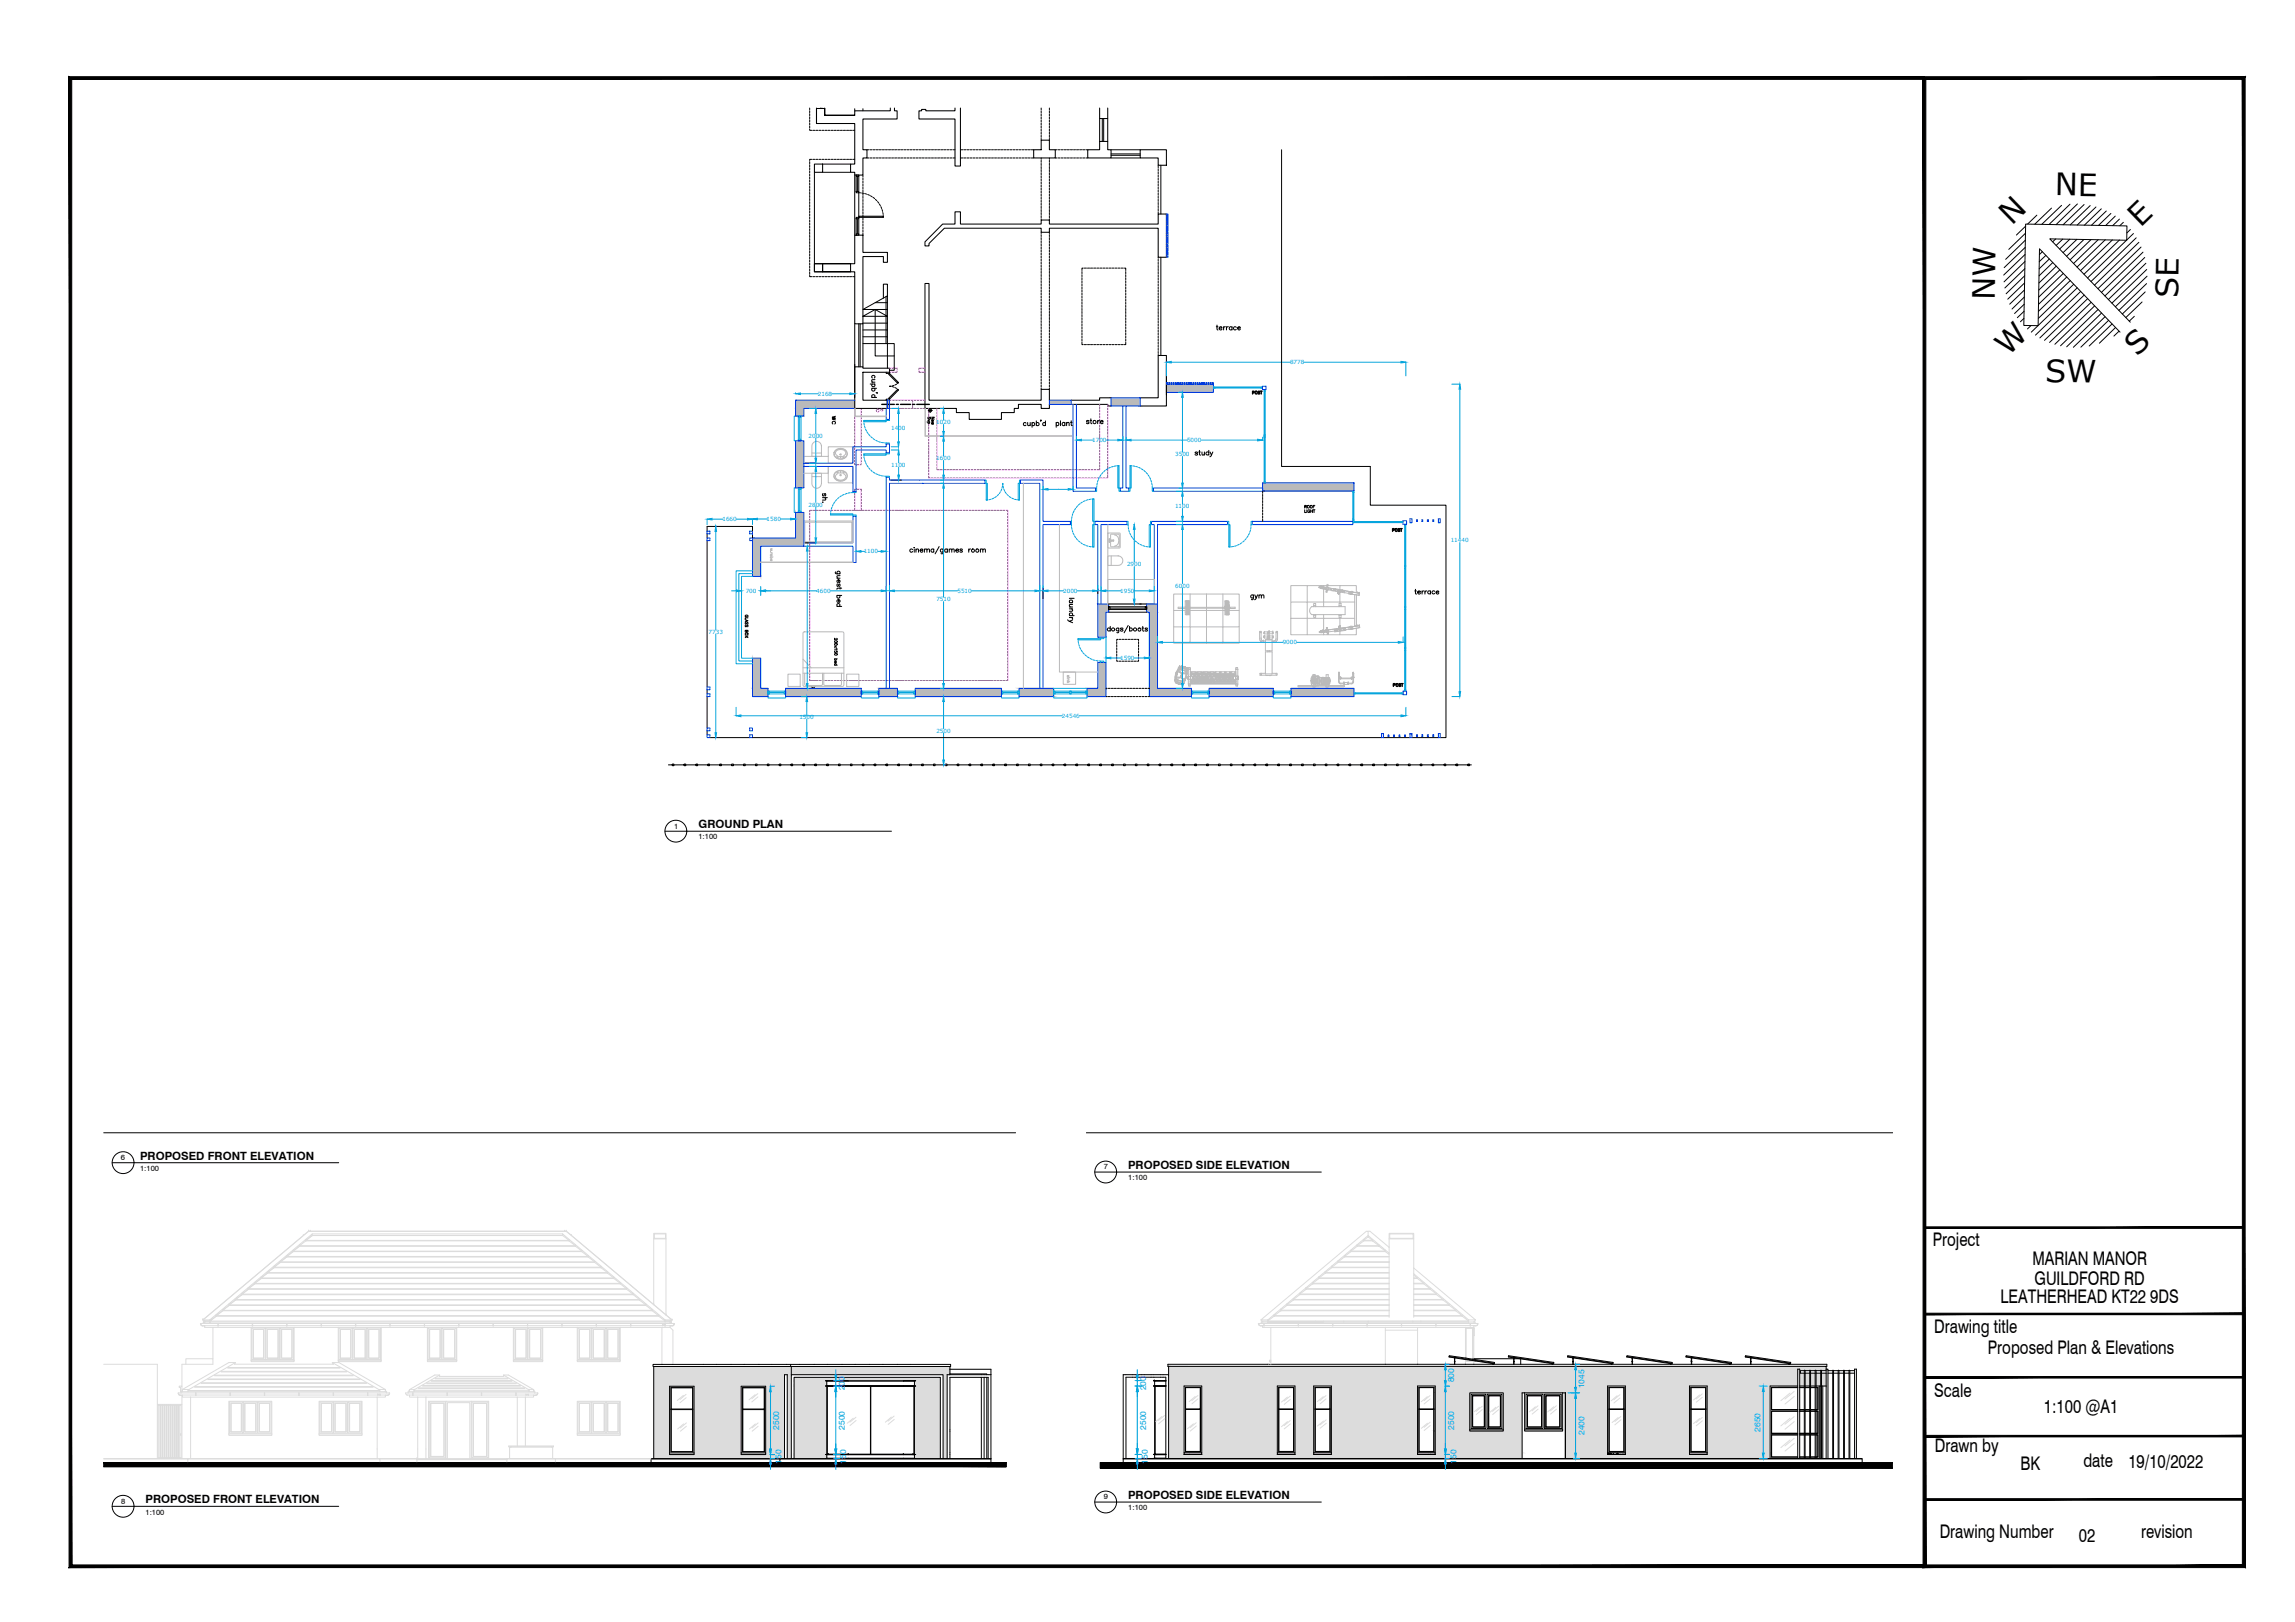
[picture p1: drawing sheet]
<svg xmlns="http://www.w3.org/2000/svg" width="841mm" height="594mm" viewBox="0 0 841 594" stroke-linecap="round" stroke-linejoin="round" font-family="sans-serif">
<defs><g id="words">
<g font-size="11.3">
<text x="753" y="71.5" transform="rotate(1 753 71.5)">NE</text>
<text x="737.2" y="82.7" transform="rotate(-44 737.2 82.7)">N</text>
<text x="784.4" y="83.5" transform="rotate(-44 784.4 83.5)">E</text>
<text x="731.1" y="110.1" transform="rotate(-89 731.1 110.1)">NW</text>
<text x="798.2" y="109" transform="rotate(-89 798.2 109)">SE</text>
<text x="735.8" y="130.7" transform="rotate(-44 735.8 130.7)">W</text>
<text x="783.2" y="130.8" transform="rotate(-44 783.2 130.8)">S</text>
<text x="749.5" y="139.8" transform="rotate(1 749.5 139.8)">SW</text>
</g>
<g font-size="6.9">
<text x="708.3" y="456.5">Project</text>
<text x="744.8" y="463.2">MARIAN MANOR</text>
<text x="745.6" y="470.6">GUILDFORD RD</text>
<text x="733.1" y="477.1">LEATHERHEAD KT22 9DS</text>
<text x="708.8" y="488.4">Drawing title</text>
<text x="728.5" y="495.8">Proposed Plan &amp; Elevations</text>
<text x="708.8" y="511.7">Scale</text>
<text x="749" y="517.6">1:100 @A1</text>
<text x="709" y="532">Drawn by</text>
<text x="740.5" y="538.6">BK</text>
<text x="763.5" y="537.3">date</text>
<text x="779.9" y="537.7">19/10/2022</text>
<text x="710.8" y="563.5">Drawing Number</text>
<text x="784.6" y="563.2">revision</text>
<text x="761.8" y="564.6">02</text>
</g>
<g font-size="4.2">
<text x="256" y="303.4">GROUND PLAN</text>
<text x="51.3" y="424.8">PROPOSED FRONT ELEVATION</text>
<text x="413.4" y="428.2">PROPOSED SIDE ELEVATION</text>
<text x="53.3" y="550.7">PROPOSED FRONT ELEVATION</text>
<text x="413.4" y="549">PROPOSED SIDE ELEVATION</text>
</g>
<g font-size="3.1" fill="#00a5dd">
<text x="309.6" y="509.3" transform="rotate(-90 309.6 509.3)">200</text>
<text x="420.1" y="509.3" transform="rotate(-90 420.1 509.3)">200</text>
<text x="532.9" y="506.3" transform="rotate(-90 532.9 506.3)">800</text>
<text x="580.6" y="508.5" transform="rotate(-90 580.6 508.5)">1045</text>
<text x="285.6" y="523.6" transform="rotate(-90 285.6 523.6)">2500</text>
<text x="309.5" y="523.6" transform="rotate(-90 309.5 523.6)">2500</text>
<text x="420" y="523.6" transform="rotate(-90 420 523.6)">2500</text>
<text x="532.9" y="523.6" transform="rotate(-90 532.9 523.6)">2500</text>
<text x="580.6" y="525.6" transform="rotate(-90 580.6 525.6)">2400</text>
<text x="645.1" y="524.4" transform="rotate(-90 645.1 524.4)">2650</text>
<text x="286.4" y="536.1" transform="rotate(-90 286.4 536.1)">150</text>
<text x="310.1" y="536.1" transform="rotate(-90 310.1 536.1)">150</text>
<text x="420.6" y="536.1" transform="rotate(-90 420.6 536.1)">150</text>
<text x="533.8" y="536.1" transform="rotate(-90 533.8 536.1)">150</text>
</g>
<g font-size="2.8">
<text x="247.1" y="303.5">1</text>
<text x="255.9" y="307.5">1:100</text>
<text x="44.3" y="424.8">6</text>
<text x="51.4" y="428.9">1:100</text>
<text x="404.5" y="428.3">7</text>
<text x="413.5" y="432.3">1:100</text>
<text x="44.4" y="550.7">8</text>
<text x="404.5" y="549.1">9</text>
<text x="53.3" y="554.7">1:100</text>
<text x="413.5" y="553.1">1:100</text>
</g>
<g font-size="2.1" fill="#00a5dd">
<text x="472.7" y="133.4">8778</text>
<text x="299.7" y="144.9">2168</text>
<text x="343.1" y="155.4">1020</text>
<text x="296.3" y="160.3">2000</text>
<text x="326.6" y="157.3">1400</text>
<text x="400.3" y="161.9">1700</text>
<text x="435" y="161.9">5000</text>
<text x="430.7" y="167.1">3500</text>
<text x="326.6" y="171.1">1100</text>
<text x="343.1" y="168.6">1600</text>
<text x="296.3" y="185.6">2800</text>
<text x="264.8" y="190.9">1660</text>
<text x="280.9" y="190.8">1580</text>
<text x="430.6" y="186.2">1100</text>
<text x="316.5" y="202.7">1100</text>
<text x="531.6" y="198.7">11440</text>
<text x="413" y="207.4">2900</text>
<text x="430.7" y="215.3">6000</text>
<text x="273.3" y="217.1">700</text>
<text x="299.1" y="217.1">4600</text>
<text x="343.2" y="220.3">7510</text>
<text x="350.9" y="217.1">5510</text>
<text x="389.6" y="217.1">2000</text>
<text x="410.5" y="217.1">1950</text>
<text x="259.7" y="232.2">7733</text>
<text x="470.1" y="236">9000</text>
<text x="410.5" y="241.7">1590</text>
<text x="292.9" y="263.4">1500</text>
<text x="389.2" y="262.9">24546</text>
<text x="343.2" y="268.4">2500</text>
</g>
</g></defs>
<!-- layer: 0 -->
<g fill="none" stroke="#000" stroke-width=".37">
<path d="M469.6 54.8v116h32.6v14.2h27.7v85.2h-2.1M746.4 78.8l-3.4 3.3M751.8 76.2l-6.1 5.9M755.5 75.2l-7.3 7M758.6 74.8l-7.7 7.4M761.3 74.7l-7.9 7.6M763.7 74.9l-7.7 7.4M766 75.3l-7.3 7.1M768.1 75.8l-6.9 6.6M770 76.5l-6.1 6M771.9 77.3l-5.5 5.2M773.6 78.2l-4.6 4.3"/>
<path d="M775.2 79.1l-3.5 3.5M742 98.4l-7.3 7.1M742.1 95.8l-7.7 7.4M742.1 93.2l-7.8 7.5M742.1 90.6l-7.7 7.4M742.2 88l-7.2 7M742.3 85.4l-6.2 5.9M742.3 82.8l-3.4 3.3M748.5 92.2l-1.1 1M749.7 93.5l-2.4 2.3M751 94.9l-3.7 3.6M752.3 96.2l-5.1 4.8"/>
<path d="M753.3 87.5l-1.1 1M753.5 97.5l-6.3 6.2M754.8 98.8l-7.7 7.4M755.9 87.6l-2.4 2.3M758.5 87.6l-3.7 3.6M761.1 87.7l-5.1 4.8M763.7 87.7l-6.4 6.1M766.3 87.7l-7.7 7.5M768.9 87.8l-9 8.7M771.5 87.8l-10.3 10M774.1 87.9l-11.7 11.2M776.7 87.9l-13 12.5"/>
<path d="M776.7 80.2l-2.5 2.4M778.1 81.4l-1.3 1.3M780.7 84.1l-1.3 1.2M781.8 85.5l-16.8 16.3M782.8 87.1l-16.5 16M783.8 88.8l-16.3 15.6M784.6 90.5l-15.8 15.2M785.3 92.4l-15.2 14.7M786 94.3l-14.6 14.1M786.4 96.4l-13.8 13.3M786.7 98.7l-12.8 12.3M741.7 116.6l-1.3 1.2"/>
<path d="M741.8 114l-2.5 2.4M741.8 111.4l-3.5 3.4M741.8 108.8l-4.5 4.4M741.9 106.2l-5.4 5.2M741.9 103.6l-6.1 6M742 101l-6.8 6.6M744.3 119.2l-1.3 1.3M756.1 100.1l-9 8.7M757.4 101.5l-10.3 9.9M758.7 102.8l-11.7 11.2M759.9 104.1l-12.9 12.5M761.2 105.4l-16.8 16.3"/>
<path d="M762.5 106.8l-16.6 16M763.8 108.1l-16.3 15.7M765 109.4l-15.8 15.3M766.3 110.7l-15.2 14.7M767.6 112l-14.6 14.1M768.9 113.4l-13.8 13.2M770.1 114.7l-12.8 12.3M771.4 116l-11.6 11.2M772.7 117.3l-10.1 9.9M774 118.6l-8.4 8.1M775.3 120l-6 5.7M780.7 118l-29.5-30.5 28.2 .5v-5.3l-37.1-.6-.7 37.1 5.3 .1 .5-28.2 29.5 30.6"/>
<path d="M782.2 115.9l-1.9 1.7M785 110.6l-6 5.7M786.1 106.9l-8.4 8.1M786.6 103.9l-10.1 9.8M786.8 101.2l-11.6 11.1M776.5 121.3l-1.8 1.8M259.1 194.5v-1.7h16.7v1.7M259.1 195.5v1.5M259.1 198v53.6M275.8 196v1M259.1 252.6v1.5M259.1 255.1v11.5"/>
<path d="M259.1 267.7v1.4M260.1 270.2h14.6M275.8 270.2h230.5M507 270.2h9.7M517.4 270.2h9.7M38 414.9h334.2M398.1 414.9h295.5M540.1 499.7h-112.1v.8h.2M557.8 534.2h15.9"/>
</g>
<!-- layer: elevation -->
<g fill="#000" stroke="#000" stroke-width=".37">
<path d="M38 535.8l330.7 1.4h-330.7zM403.2 535.7h290.4v1.8z"/>
<path d="M38 535.8l330.7 1.4v-1.5zM38 535.7h330.7z"/>
<path d="M403.2 537.7l290.4-.2zM403.2 535.7l290.4 1.8-290.4 .2z"/>
</g>
<g fill="none" stroke="#dcdcdc" stroke-width=".37">
<path d="M107.4 458.4l-2.3 1.8M109.8 456.5h.1M109.8 456.3h.1M109.8 456.4l-2.4 2M109.8 456.3v.2M109.8 456.5l-2.4 1.7M109.8 456.3h101.1M109.8 456.5h101.1M111.2 452.5h.1M111.2 452.5l-36.8 30.9 .6 .8M112.1 454.5h96.4M112.1 454.5l-2.3 1.8"/>
<path d="M112.1 454.3h96.4M113.1 451h.1M113.1 451l-38.7 32.4M113.1 451h94.4M113.1 451l-1.9 1.5M113.7 451h.1M114.4 451.9v.6M114.4 452.5h91.8M114.5 452.5l-2.4 2M206.2 451.9h-91.8l-37.5 31.5M206.2 451.9v.6M206.2 452.5l2.3 2"/>
<path d="M206.2 451.9l37.5 31.5M206.9 451h.1M207.5 451h.1M207.5 451l1.9 1.5M208.5 454.5l2.4 1.8M209.4 452.5h.1M209.4 452.5l34.7 29.1M210.9 456.3h.1M210.9 456.4l2.3 2M210.9 456.3v.1M213.2 458.2h-105.8l105.8 .2M213.2 458.4l2.3 1.8"/>
<path d="M239.6 453.8v-2.1h4.5v2.1M239.6 453.8h4.5M239.6 453.8v24M239.8 451.9h4.1v1.6h-4.1zM244.1 453.8v27.8M495.1 458.4h.1M495.1 458.2h.1M495.1 458.4h12.6M495.1 458.2v.2M495.1 458.2h12.6M495.1 458.4l-2.4 1.8M497.4 456.3h.1"/>
<path d="M497.4 456.4h.1M497.4 456.3h7.9M497.4 456.4h7.9M497.4 456.4l-2.3 1.8M497.4 456.3v.1M499.7 454.3h.1M499.7 454.5h3.3M499.8 454.5l-2.4 1.8M501.4 453v-.5l7.7 6.5M501.4 451h.6l7.1 5.8M501.4 453l1.6 1.3M501.4 453l-1.7 1.3"/>
<path d="M503 454.3h-3.3l.1 .2M503 454.5l2.3 1.8M503 454.3v.2M505.3 456.4h.1M505.3 456.3h.1M505.3 456.4l2.4 1.8M505.3 456.3v.1M507.7 458.2h.1M507.7 458.2v.2M507.7 458.4l1.4 1.1M509.1 459v3.1M509.1 453.8v-2.1h9v2.1"/>
<path d="M509.1 453.8h9M509.1 453.8v5.2M509.3 451.9h8.6v1.6h-8.6zM518.1 453.8v12.7M81.6 479.9l157.4 .2 2.3 1.8M81.6 479.9v.2M83.9 477.9h.1M83.9 477.9v.2M83.9 478.1l-2.3 1.8M83.9 477.9h152.7M86.3 475.9v.3M86.3 476.2l-2.4 1.7"/>
<path d="M86.3 476h148M86.3 476.2h.1M88.6 474h.1M88.6 474l.1 .2M88.6 474.2l-2.3 1.7M88.6 474.2h.1M91 472h.1M91 472v.2M91 472.2l-2.4 1.8M91 472.2h.1M93.3 470.2l-2.3 1.8M93.3 470.1h134"/>
<path d="M93.3 470.1v.1M95.7 468.1v.2h129.2M95.7 468.1h.1M95.7 468.1v.2l-2.4 1.9M98 466.3l-2.3 1.8M98 466.3h.1M98 466.1h.1M100.4 464.1h.1M100.4 464.3l-2.4 2M100.4 464.1v.2M102.7 462.4l-2.3 1.7M102.7 462.4h.1"/>
<path d="M105.1 460.4h.1M105.1 460.2h.1M105.1 460.4l-2.4 2M105.1 460.2v.2M105.1 460.2h110.4M105.1 460.4h110.4M105.1 460.4l-2.4 1.8h115.2M215.5 460.2h.1M215.5 460.4l2.4 2M215.5 460.2v.2M217.9 462.4h-115.2l-2.3 1.7h119.8M217.9 462.4l2.3 1.7"/>
<path d="M220.2 464.1h.1M220.2 464.3h-119.8l-2.4 1.8h124.6M220.2 464.3l2.4 2M220.2 464.1v.2M222.6 466.3h-124.6l-2.3 1.8h129.2M222.6 466.3l2.3 1.8M224.9 468.1h.1M224.9 468.2l2.4 2M224.9 468.1v.1M227.3 470.2h-134l-2.3 1.8h138.6M227.3 470.2l2.3 1.8M229.6 472h.1"/>
<path d="M229.6 472.2h-138.6l-2.3 1.8h143.3M229.6 472v.2M229.6 472.2l2.4 1.8M232 474h.1M232 474.2h-143.3l-2.4 1.8M232 474.2l2.3 1.7M232 474v.2M234.3 476.2h-148l-2.4 1.9M234.3 475.9v.3M234.3 476.2l2.3 1.7M236.6 477.9h.1M236.6 478.1h-152.6l-2.4 1.8h157.4"/>
<path d="M236.6 477.9v.2M236.6 478.1l2.4 1.8M239 479.9h.1M239.6 477.8h.1M239.6 477.8l6.6 5.6M469.3 479.9v.2M469.3 479.9h.1M469.3 479.9h39.8M471.6 477.9h.1M471.6 478.1h.1M471.6 477.9v.2M471.6 477.9h37.5"/>
<path d="M471.6 478.1h37.5M471.6 478.1l-2.3 1.8M474 475.9h.1M474 475.9h35.1M474 475.9v.3M474 476.1l-2.4 1.8M474 476.1h35.1M474 475.9v.2M476.3 474h.1M476.3 473.9v.3M476.3 474.2h.1M476.3 474.2h32.8"/>
<path d="M476.3 474v.2M476.3 473.9h32.8M476.3 474.2l-2.3 1.7M478.7 472h.1M478.7 472.2h.1M478.7 472.2h30.4M478.7 472h30.4M478.7 472v.2M478.7 472.2l-2.4 1.7M481 470.1h.1M481 470.2h.1M481 470v.2"/>
<path d="M481 470.2h28.1M481 470h28.1M481 470.1v.1M481 470.2l-2.3 1.8M483.4 468.1h.1M483.4 468.2h.1M483.4 468.1v.2M483.4 468.2h25.7M483.4 468.1h25.7M483.4 468.3l-2.4 1.7M483.4 468.1v.1M485.7 466.1h.1"/>
<path d="M485.7 466.3h.1M485.7 466.1l-2.3 2M485.7 466.3h23.4M485.7 466.1h23.4M488 464.1l.1 .2M488.1 464.1h.1M488.1 464.3h.1M488.1 464.1h21M488.1 464.3h21M488.1 464.3l-2.4 1.8M490.4 462.2h.1M490.4 462.4h.1"/>
<path d="M490.4 462.1v.3M490.4 462.4h18.7M490.4 462.1h18.7M490.4 462.4l-2.3 1.7M490.4 462.2v.2M492.7 460.2h.1M492.7 460.2h16.4M492.7 460.4l-2.3 1.7M492.8 460.2h.1M492.8 460.4h.1M492.8 460.4h16.3M492.8 460.2v.2"/>
<path d="M509.1 472.2v2M509.1 474.2v1.9M509.1 462.4v5.7M509.1 470v2M509.1 468.1v1.9M509.1 462.1v.3M509.1 472v.2M509.1 476.1v5.8M518.1 464.4l22.6 19h-2.5l-20.1-16.9M518.1 477.9v2M518.1 472.2v2M518.1 474.2v1.9"/>
<path d="M518.1 470v2M518.1 466.5v3.5M518.1 475.9h10.7M518.1 472.2h6M518.1 470.2h3.7M518.1 476.1h10.7M518.1 468.2h1.3M518.1 474.2h8.3M518.1 472h6M518.1 468.1h1.3M518.1 479.9h15.4M518.1 473.9h8.3"/>
<path d="M518.1 477.9h13M518.1 478.1h13M518.1 470h3.7M518.1 467l1.3 1.1M518.1 472v.2M518.1 476.1v1.8M518.1 479.9v2M519.4 468.1v.1M519.4 468.2l2.4 1.8M521.8 470l2.3 2M524.1 472.2l2.3 1.7M524.1 472v.2"/>
<path d="M526.4 473.9v.3M526.4 474.2l2.4 1.7M528.8 475.9v.2M528.8 476.1l2.3 1.8M531.1 478.1l2.4 2M531.1 477.9v.2M38 499.7h19.7v14.7M68.1 499.7v-2h9.9v2h-11.3v8M73.5 484.7l.4 .7 .6 .1M73.5 484.7l.4 .8 1.1 .1M73.5 484.7h173.6M74.3 485.5h5.6"/>
<path d="M74.4 483.4h.1M74.4 483.4h2.5M74.5 484.2h171.5v.5h-171.5zM74.7 483.8h2.2M74.7 483.8l.4 .4M74.8 483.9h2.2v.3M75 485.5v.1M75 485.6v.6h167.6M75 484.7h.1M75.1 484.2h.1M76.9 483.8l.1 .4M76.9 483.4v.4"/>
<path d="M77 483.9l2.3-1.8h162l2.4 1.8zM77 484.2h.1M78 486.2v11.5M79.2 481.9h.1M79.2 481.9v.1M79.2 482l-2.3 1.8M79.3 481.9l-.1 .2M79.9 484.7v.9l.1-.9M80 485.5h12.5M81.6 480.1l-2.3 1.8h162M81.6 480.1l-2.4 1.8M86.3 499.1l-17 9.8"/>
<path d="M92 498.2v.5h15.8v-.5M92 498.2h15.8M92 486.2v12M92.3 486.4h4.9v11.6h-4.9zM92.5 484.7v.9l.1-.9M92.6 485.5h37.7M92.8 486.9h3.8v10.6h-3.8zM92.8 486.9h3.8v10.5h-3.8zM97.4 486.4h5v11.6h-5zM97.9 486.9h4v10.6h-4zM97.9 486.9h4v10.5h-4zM102.7 486.4h4.8v11.6h-4.8z"/>
<path d="M103.2 486.9h3.8v10.6h-3.8zM103.2 486.9h3.8v10.5h-3.8zM105.1 484.7v.9l.1-.9M107.8 486.2v12M117.7 484.7v.9l.1-.9M121.8 499.1h2.4l17 9.8M121.8 499.1l.3 .5M121.8 499.1l17 9.8M122.1 499.6h-36.1l.3-.5h-2.4l-17.1 9.8M122.1 499.6h.1M124 498.2v.5h15.7v-.5M124 498.2h15.7"/>
<path d="M124 486.2v12M124.2 486.4h4.9v11.6h-4.9zM124.7 486.9h3.9v10.6h-3.9zM124.8 486.9h3.7v10.5h-3.7zM129.3 486.4h5.1v11.6h-5.1zM129.8 486.9h4.1v10.6h-4.1zM129.8 486.9h4v10.5h-4zM130.3 484.7v.9l.1-.9M130.4 485.5h37.7M134.6 486.4h4.8v11.6h-4.8zM135.1 486.9h3.8v10.6h-3.8zM135.1 486.9h3.8v10.5h-3.8z"/>
<path d="M139.7 486.2v12M142.9 485.6h.1M143 484.7v.9M155.5 484.7v.9l.1-.9M156.6 498.2v.5h10.8v-.5M156.6 498.2h10.8M156.6 486.2v12M156.9 486.4h4.9v11.6h-4.9zM157.4 486.9h3.9v10.6h-3.9zM157.4 486.9h3.8v10.5h-3.8zM162 486.4h5.2v11.6h-5.2zM162.5 486.9h4.2v10.6h-4.2z"/>
<path d="M162.6 486.9h4v10.5h-4zM167.4 486.2v12M168.1 484.7v.9l.1-.9M168.2 485.5h37.7M180.7 484.7v.9l.1-.9M188.1 498.2v.5h10.8v-.5M188.1 498.2h10.8M188.1 486.2v12M188.4 486.4h4.9v11.6h-4.9zM188.9 486.9h3.9v10.6h-3.9zM188.9 486.9h3.9v10.5h-3.9zM193.3 484.7v.9l.1-.9"/>
<path d="M193.5 486.4h5.2v11.6h-5.2zM194.1 486.9h4.1v10.6h-4.1zM194.1 486.9h4v10.5h-4zM198.9 486.2v12M205.9 484.7v.9l.1-.9M206 485.5h37.7M211.5 498.2v.5h15.8v-.5M211.5 498.2h15.8M211.5 486.2v12M211.8 486.4h4.9v11.6h-4.9zM212.3 486.9h3.9v10.6h-3.9zM212.3 486.9h3.8v10.5h-3.8z"/>
<path d="M216.9 486.4h5.1v11.6h-5.1zM217.4 486.9h4.1v10.6h-4.1zM217.4 486.9h4v10.5h-4zM218.5 484.7v.9l.1-.9M222.2 486.4h4.8v11.6h-4.8zM222.7 486.9h3.8v10.6h-3.8zM222.7 486.9h3.8v10.5h-3.8zM227.3 486.2v12M231.1 484.7v.9l.1-.9M241.3 481.9h.1M242.6 486.2h3l1 1v12.5M242.6 486.2v13.5"/>
<path d="M242.8 485.5h.1M242.8 485.5h-.1M242.9 485.4l-.1 .1M242.9 485.4h.1M242.9 485.4h.7M243.6 485.4l.1 .1M243.6 485.4h.1M243.7 485.5h.1M243.7 484.7v.9l.1-.9M243.7 483.4h2.6M243.7 483.8l2.2 .1M243.7 483.4v.8"/>
<path d="M243.8 485.5h2.5M244.1 481.6h.1M244.1 481.6l2.2 1.8M245.6 485.5v.1M245.6 484.2h.1M245.6 484.7h.1M245.6 485.6v.6M245.9 483.8v.1M245.9 483.9l-.4 .3M245.9 483.9l-.3 .3M246.3 483.4h.1M246.3 483.4l-.4 .5"/>
<path d="M247.1 484.7l-.4 .7-.6 .1M247.1 484.7l-.4 .8-1.1 .1M461.3 484.7l.5 .8h1.3M461.3 484.7v.5l.3 .3h1.1M461.3 484.7h80.2M462.1 483.4l38.6-32.4h.7v1.5l-36.8 30.9zM462.1 483.4l.6 .8M462.7 485.6v.6h3M462.7 484.7h.1M463.1 484.7v.9l.2-.9M463.3 485.5h37.6M464.6 484.2h.1"/>
<path d="M464.6 483.4v.8M464.6 483.9h.1M464.6 484.2h-2.4v.5M464.6 483.8v.4M464.7 499.7l1-.6v.6M465.7 498.2h-.5v.5h.5M465.7 498.2v.9M466.9 481.9h.1M466.9 481.9h42.2M466.9 481.9v.1M467 482l-2.4 1.8M467 482h42.1"/>
<path d="M469.3 480.1h.1M469.3 480.1h39.8M469.3 480.1l-2.3 1.8M475.7 484.7v.9l.1-.9M482 484.2h.1M485.1 484.2h.1M485.1 484.2h16.3M485.1 484.2h-20.5h27.8M488.4 484.7v.9M488.4 485.6h.1M492.4 484.2h.1M492.4 484.2h25.3"/>
<path d="M500.9 484.7v.9l.2-.9M501.1 485.5h37.6M501.4 484.2h.1M507.7 486.2h11.8v1M507.7 486.2h-42v12M507.7 499.7v-12.5h11.8v12.5M507.7 486.2v1M509.1 481.9v.6M513.5 484.7v.9l.1-.9M517.7 484.2h.1M517.7 484.2h20.4M518.1 481.9v.6"/>
<path d="M518.1 480.1h15.4M518.1 481.9h17.7M518.1 482h17.7M519.5 486.2h20.6M520.7 484.2h.1M526.2 484.7v.9v-.9M533.5 480.1l2.3 1.8M535.8 481.9v.1M535.8 482l2.3 1.8M537 498.2h1.6M537 486.2v11.2M537 498v1.7"/>
<path d="M537.3 497.4v-11h2.5v11.4M537.3 486.5h2.3M538.1 484.2h2.5v.5h-77.9M538.1 483.8l.1 .4M538.1 483.8l-75.7 .1M538.2 483.4v.8M538.7 484.7v.9l.2-.9M539.6 486.5v11.3M539.7 486.4v11.4l-.1-11.3M540.1 485.5v.7M540.1 484.7h.1M540.1 486.2v11.5"/>
<path d="M540.1 498.7v1M540.1 486.4v2.8M540.6 498.5v.2h-3.6M540.7 483.4l-.6 .8M541.5 484.7l-.5 .8h-2.1M541.5 484.7l-.3 .8-1.1 .1M57.7 514.4h9v19.8h-9zM58.6 514.7h.3v19.2h-.3zM58.6 514.7h-.6v19.2h.6M58.9 514.7h.5M59.4 514.7h.2v19.2h-.2zM59.6 514.7h.5"/>
<path d="M60.1 514.7h.3v19.2h-.3zM60.4 514.7h.5M60.9 514.7h.3v19.2h-.3zM61.2 514.7h.4M61.6 514.7h.3v19.2h-.3zM61.9 514.7h.5M62.4 514.7h.3v19.2h-.3zM62.7 514.7h.5M63.2 514.7h.3v19.2h-.3zM63.5 514.7h.4M63.9 514.7h.3v19.2h-.3zM64.2 514.7h.4"/>
<path d="M64.6 514.7h.4v19.2h-.4zM65 514.7h.4M65.4 510.2l.5 .7h5.8M65.4 510.2h-.1a1.1 1.1 0 0 0 1.5 .9M65.4 510.2h77.3M65.4 514.7h.3v19.2h-.3zM65.7 507.7h1v2h-.5v-1.5h-.5zM65.7 514.7h.6v10.5M66.3 510.2v-.5h75.4v.5M66.7 509.7h.1M66.7 511.1v3.3M66.8 511.1v.6h3.1"/>
<path d="M66.8 508.9h2.5l-.2 .3M66.8 508.9v.8v-.3M66.8 510.9v.2M68.9 509.2v.1M69.9 511.7h68.3M69.9 511.7v22.5M71.3 507.9h65.5M71.3 508.1h65.5M71.7 510.2v.9l.1-.9M71.8 510.9h12.5M73.7 506.5h60.6M73.7 506.7h60.6"/>
<path d="M76.2 505.1h55.7M76.2 505.3h55.7M78.6 503.7h50.9M78.6 503.9h50.9M81 502.3h46M81 502.5h46M83.4 500.9h41.2M83.4 501.1h41.2M84.1 513.5h4.9v11.4h-4.9zM84.3 510.2v.9l.1-.9M84.4 510.9h37.7M84.6 514h3.9v10.5h-3.9z"/>
<path d="M84.7 514h3.7v10.4h-3.7zM89.2 513.5h5.1v11.4h-5.1zM89.7 514h4.1v10.5h-4.1zM89.7 514h4v10.4h-4zM94.5 513.5h4.9v11.4h-4.9zM95 514h3.8v10.5h-3.8zM95 514h3.8v10.4h-3.8zM96.9 510.2v.9l.1-.9M109.5 510.2v.9l.1-.9M117.2 513.5h4.8v11.4h-4.8zM117.7 514h3.8v10.5h-3.8zM117.7 514h3.8v10.4h-3.8z"/>
<path d="M122.1 510.2v.9l.1-.9M122.2 510.9h12.5M122.3 513.5h5v11.4h-5zM122.8 514h4v10.5h-4zM122.8 514h4v10.4h-4zM127.6 513.5h4.8v11.4h-4.8zM128.1 514h3.8v10.5h-3.8zM128.1 514h3.8v10.4h-3.8zM134.7 510.2v.9l.1-.9M134.8 510.9h3.6M138.2 511.7v22.5M138.4 510.9h.1"/>
<path d="M138.4 510.9h1M138.5 510.9h-.1M138.5 510.9h.1M138.5 510.9h.7M139.2 509.3h-70.3v.4M139.2 509.2v.5M139.2 510.9h.2M139.2 510.9h.1M139.3 510.9h.1M141.2 511.1v.6h-3M141.2 508.9h-2.4l.1 .3M141.2 508.9v.8v-.3"/>
<path d="M141.2 510.9v.2M142.7 510.2l-.6 .7h-2.7M142.7 510.2v.5l-.5 .4h-1M150.1 510.9v.8h3M150.1 509.2l-.3 .1 .3 .4h43.8M150.1 509.2v.5h-.5v.5M151.2 510.2v.9l.1-.9M151.3 510.9h25.1M151.7 509.2h.1M151.7 509.2v.5M151.7 509.2h42.2M151.9 509h-1.8v.2"/>
<path d="M151.9 509v.2M153.1 511.7h39.4M153.1 511.7v22.5M153.3 508.3h39M153.3 508.6h39M154.9 507.4h35.9M154.9 507.7h35.9M156.1 511.7v22.5M156.4 506.5h32.8M156.4 506.8h32.8M157.3 513.5h5.9v20.4h-5.9zM157.8 514h4.9v19.5h-4.9z"/>
<path d="M157.9 505.7h29.8M157.9 505.9h29.8M159.5 505h26.6M159.5 504.8h26.6M161 504.1h.1M161 504.1l.1-.5-9.2 5.4M161 504.1h23.6l-.1-.5 9.2 5.4M161.1 503.6h-1.8l-9.2 5.4M163.4 513.2v21M163.8 510.2v.9l.1-.9M172.7 513.2h-15.6v21M172.9 513.5h6v20.4h-6z"/>
<path d="M173.4 514h5v19.5h-5zM173.5 514h4.8v19.4h-4.8zM176.4 510.2v.9l.1-.9M176.5 510.9h12.5M184.5 503.6h1.8l9.2 5.4M189 510.2v.9l.1-.9M189.6 511.7v17.9M192.5 511.7v17.9M192.7 510.9h.1M192.7 510.9h1M193.1 510.8l-4 .1M193.2 510.7l.5 .2"/>
<path d="M193.2 510.7l-.1 .1M193.6 510.9h.1M193.9 509.2h.1M193.9 509.2v.5M195.5 511.1v.6h-3M195.5 509h-1.8l.1 .2M195.5 509.2l.3 .1-.3 .4h.5v.5M195.5 509v.7h-1.6M195.5 510.9v.2M197 510.2l-.5 .7h-2.8M197 510.2h-48.4l.6 .7h2M197 510.2l-.3 .7-1.2 .2"/>
<path d="M211.8 513.5h4.9v11.4h-4.9zM212.3 514h3.9v10.5h-3.9zM212.3 514h3.8v10.4h-3.8zM216.9 513.5h5.1v11.4h-5.1zM217.4 514h4.1v10.5h-4.1zM217.4 514h4v10.4h-4zM222.2 513.5h4.8v11.4h-4.8zM222.7 514h3.8v10.5h-3.8zM222.7 514h3.8v10.4h-3.8zM38 534.4h30.8v1.3M38 534.2h19.7M58.9 533.9h.5"/>
<path d="M59.6 533.9h.5M60.4 533.9h.5M61.2 533.9h.4M61.9 533.9h.5M62.7 533.9h.5M63.5 533.9h.4M64.2 533.9h.4M65 533.9h.4M66.3 525.2v.5M66.3 525.2v8.7h-.6M66.7 534.2h3.2M69 534.2l-.2 .2h70.4v1.3"/>
<path d="M69.9 534.2h69.1M83.9 525.2v-12h15.7v12M83.9 525.2v.5h15.7v-.5M83.9 525.2h15.7M116.9 525.2v.5h15.8v-.5M116.9 525.2v-12h15.8v12M116.9 525.2h15.8M139 534.2l13.8 .2M139 534.2h24.4M152.8 534.2h.1M152.8 534.5h33M152.8 534.2v.3"/>
<path d="M152.8 534.6v1.1M153.1 534.5v.1M163.4 534.2h9.3M164 534.2v-20.5h8.2v20.5M172.7 534.2v-21h6.4v21M172.7 534.2h29.8M185.8 534.4v.2M185.8 534.4h17.7v1.3M185.8 534.6v1.1M185.9 534.2l-.1 .2M186.4 529.6h16.4v.3h-16.4zM187.2 530h-.5v4.2"/>
<path d="M187.2 529.9v.1M187.2 530h14.9M202.1 529.9l.4 .1v4.2M202.5 534.2h36.3M203.4 534.2l35.2 .2M211.5 525.2v.5h15.8v-.5M211.5 525.2v-12h15.8v12M211.5 525.2h15.8"/>
</g>
<!-- layer: elevation 02 -->
<g fill="none" stroke="#000" stroke-width=".37">
<path d="M289.7 499.7v.8M531.1 496.8l-.1 .2 2 .4M531.1 496.8v-.2l9 1.3M531.1 496.9l16.5 2.4 .1-.3-7.6-1.1M533 497.3l.1 .1M533 497.4h.1M533 498.6h.1M533 498.8h.1M533 498.6l.1 .1M533 497.4v2.3M533.1 497.4v2.3M533.1 497.4l13.9 2"/>
<path d="M540.1 499.7h14.6M547 499.4l.2 .2M547 499.6h.2M547 499.4l.1 .3M547.2 499.6v.1M547.2 499.6h.1M547.6 499.3v.2h-.4M552.8 496.8l-.1 .2 2 .4M552.8 496.6l16.6 2.4-.1 .3-16.5-2.4zM554.7 497.3l.2 .1M554.7 497.7h.1M554.7 497.4v1.2"/>
<path d="M554.7 497.4h.2M554.7 498.6l.2 .1M554.7 498.8h.2M554.7 499.7h2.6M554.7 497.7h-14.6v.2M554.7 498.6v.2M554.7 498.8v.9M554.8 497.4v1.2M554.8 497.7h2.1M554.9 497.4l2.4 .3M554.9 498.7l-.1 1M557.3 499.7h19.1"/>
<path d="M557.3 497.7v2M557.3 497.7l11.4 1.7M568.7 499.4l.2 .2M568.8 499.6v.1M569.3 499.3h.1M569.3 499.3v.2h-.3M574.5 496.9v-.3l16.6 2.4v.3l-16.6-2.5v.2l1.9 .3M576.4 497.3l.2 .1zM576.4 498.6v.2M576.4 497.4v1.2M576.4 498.8v.9M576.4 499.7h.1"/>
<path d="M576.5 499.7h14.1M576.5 497.4v1.2M576.5 498.8v.9M576.6 497.4l13.9 2M590.5 499.4l.2 .2zM590.5 499.6v.1M590.6 499.7h21.6M591.1 499.3h.1M591.1 499.3l-.4 .2M596.2 496.9l.1-.3 16.5 2.4-.1 .3-16.5-2.5-.1 .2 2 .3M598.1 497.3l.2 .1zM598.1 498.6v.2"/>
<path d="M598.1 497.4v1.2M598.1 498.8v.9M598.2 497.4v1.2M598.2 498.8v.9M598.3 497.4l13.8 2M612.1 499.6h.3M612.1 499.6h.1M612.2 499.6h.2M612.2 499.7h7.6M612.2 499.6v.1M612.3 499.6v.1M612.7 499.3v.2h-.3"/>
<path d="M617.9 496.8v.2l1.9 .3M617.9 496.6l16.6 2.4-.1 .3-16.5-2.4zM619.8 497.4h.2M619.8 497.4h.1M619.8 498.6h.1M619.8 498.8h.1M619.8 498.6l.2 .1M619.8 498.8h.2M619.8 499.7h49.7v.8h-.3M619.8 497.4v2.3M619.9 497.4v2.3M620 497.4l13.9 2"/>
<path d="M633.9 499.6h.2M633.9 499.6h.1M633.9 499.6v.1M634 499.6v.1M634.4 499.3v.2h-.3M639.6 496.8v.2l1.9 .3M639.7 496.6l16.5 2.4v.3l-16.6-2.4zM641.5 497.4h.2M641.5 497.4h.1M641.5 498.6h.1M641.5 498.8h.1M641.5 498.6l.2 .1"/>
<path d="M641.5 498.8h.2M641.5 497.4v2.3M641.6 497.4v2.3M641.7 497.4l13.9 2M655.6 499.4l.2 .2zM655.6 499.6h.1M655.6 499.6v.1M655.7 499.6v.1M656.2 499.3h.1M656.2 499.3v.2h-.4M239.6 500.5h-.3v-.8h109.1v.8h-58.4M239.6 500.5v33.7"/>
<path d="M239.6 500.5h50.4M245.4 507.7h8.9v25.1h-8.9zM245.9 516.3v15.4h8M245.9 516.3h7.9M245.9 516.1v.2M246 516.3v15.4h7.8M246 508.3v7.8M253.8 508.3v7.8h-7.8M253.8 516.1h.1M253.8 516.3h.1M253.9 508.2h-8l.1 7.9M253.9 508.2v23.5"/>
<path d="M271.6 507.7h9v25.1h-9zM272.1 516.3h8M272.1 516.1v.2M272.2 516.1l-.1-7.9h8v23.5h-8v-15.4M272.2 516.3v15.4h7.9v-15.4M272.2 508.3v7.8M280.1 508.3v7.8h-7.9M280.1 516.1h.1M280.1 516.3h.1M290 500.5v3M302.6 507.6l32.9 .1zM302.6 505.7h32.9"/>
<path d="M302.6 505.7h.1M302.9 505.7v1.9M303 507.5h32.1M303 505.8h28M303 507.7v25h7.8M303.2 507.8h15.8v24.8h-15.8zM319.1 507.8h15.8v24.8h-15.8zM331 505.8h4.1M331 505.7v.1M335.1 507.7v25M335.2 505.7v1.9M335.5 505.7h.1"/>
<path d="M348.1 503.2h13.5v.3M348.1 501.5h15v34.2M348.1 500.5v3M359.6 504.5h1M360.6 504.5h1.5v29.7M360.6 504.5v29.7M361.6 504.5v29.7M363.1 503.5h-16v30.7M422.7 507.6h4.5M422.7 507.6h.1M423 505.7h.1M423 505.7l.1 .1"/>
<path d="M423.1 505.8l-.1 1.8M423.1 505.8h4.1M423.1 507.6v25.1h4.1l-3.5 .1M423.1 507.5h4.1M423.1 505.8h.1M427.2 507.8h-3.9v24.8h3.9M427.2 507.6v25M427.2 505.7h-4.5h4.5M427.2 507.6v-3.2h-14.6v29.8M434.4 516.2v15.5h5.5v-23.5h-5.5v7.8h5.4v-7.8h-5.3v23.4h5.3v-15.4M434.4 516.2h.1M434.5 516.2h5.4"/>
<path d="M439.8 516h.1M468.6 516.2v15.5h5.5v-23.5h-5.5v7.8h5.4v-7.8h-5.4v23.4h5.4v-15.4M468.6 516.2h.1M468.6 516.2h5.5M474 516h.1M481.9 516.2h.1M481.9 516v.2M482 516l-.1-7.8h5.5v23.5h-5.5v-15.5M482 508.2h5.4v7.8h-5.4zM482 516.2h5.4M482 516.2v15.4h5.4M487.4 516h.1"/>
<path d="M520 508.2h5.5v23.5h-5.5v-15.5h5.4v15.4h-5.4v-23.4h5.4v7.8h-5.4zM525.4 516h.1M525.4 516.2h.1M539.1 510.7h5.4v12.5h-5.4zM539.6 511.2h4.4v11.5h-4.4zM539.7 511.2h4.2v11.4h-4.2zM545 510.7h5.4v12.5h-5.4zM545.5 511.2h4.4v11.5h-4.4zM545.5 511.2h4.3v11.4h-4.3zM558.7 510.1v13.6M559.2 510.7h6.2v12.5h-6.2zM559.7 511.2h5.2v11.5h-5.2z"/>
<path d="M559.8 511.2h5.1v11.4h-5.1zM566 510.7h6.1v12.5h-6.1zM566.5 511.2h5.1v11.5h-5.1zM566.5 511.2h5.1v11.4h-5.1zM572.6 510.1v13.6M573.6 510.1v24.1M589.6 516.2h5.5M589.6 516v.2M589.7 516l-.1-7.8h5.6v23.5h-5.6v-15.5M589.7 508.2h5.4v7.8h-5.4zM589.7 516.2v15.4h5.4v-15.4M595.1 516h.1"/>
<path d="M595.1 516.2h.1M619.6 516.2h5.5M619.6 516v.2M619.7 516l-.1-7.8h5.5v23.5h-5.5v-15.5M619.7 508.2h5.4v7.8h-5.4zM619.7 516.2v15.4h5.4v-15.4M625.1 516h.1M625.1 516.2h.1M658.8 508.2h-9.6v8.1h9.6M658.8 516.9h-9.6v8.1h9.6M658.8 516.9v8.1M658.8 508.2v8.1"/>
<path d="M658.8 507.6h-10.1v26.6M658.8 508.2v-6.7h.7v6.7M658.8 516.8h-9.6v8.2h9.6M658.8 516.3v.6M659.5 516.9v8.1M659.5 508.2v8.1M659.5 507.6h1.7M659.5 508.2h1.7M659.5 516.3h1.7M659.5 516.8h1.7M659.5 516.9h1.7M659.5 516.3v.6"/>
<path d="M661.2 516.9v8.1M661.2 508.2v8.1M661.2 502h-1.4v.9h1.4M661.2 516.3v.6M661.5 502l-.3-.1v6.3M661.5 516.9v8.1M661.5 508.2v8.1M661.5 507.6h1.7M661.5 508.2h1.7M661.5 516.3h1.7M661.5 516.8h1.7M661.5 516.9h1.7"/>
<path d="M661.5 502h1.7M661.5 502.9h1.7M661.5 502v6.2M661.5 516.3v.6M663.2 516.9v8.1M663.2 508.2v8.1M663.2 516.3v.6M663.5 502l-.3-.1v6.3M663.5 516.9v8.1M663.5 508.2v8.1M663.5 507.6h1.7M663.5 508.2h1.7"/>
<path d="M663.5 516.3h1.7M663.5 516.8h1.7M663.5 516.9h1.7M663.5 502h1.7M663.5 502.9h1.7M663.5 502v6.2M663.5 516.3v.6M665.2 516.9v8.1M665.2 508.2v8.1M665.2 516.3v.6M665.5 508.2h.7v8.1h-.7M665.5 516.9h.7v8.1h-.7"/>
<path d="M665.5 502l-.3-.1v6.3M665.5 507.6h1.7M665.5 516.9v8.1M665.5 508.2v8.1M665.5 516.8h.7v8.2h-.7M665.5 502h1.7M665.5 502.9h1.7M665.5 502v6.2M665.5 516.3v.6M666.7 507.6v26.6h.5M667.5 502l-.3-.1v32.3M667.5 507.6h1.7"/>
<path d="M667.5 502h1.7M667.5 502.9h1.7M667.5 502v32.2M668 507.6v26.6M669.2 501.5v-1h-241v3M669.2 501.5h.7v.5M669.2 501.5v1.4M669.2 502.9v31.3M669.9 502h1.7M669.9 502.9h1.7M669.9 502v32.2M671.6 502.9v31.3"/>
<path d="M671.9 502l-.3-.1v1M671.9 502h1.7M671.9 502.9h1.7M671.9 502v32.2M673.6 502.9v31.3M673.9 502l-.3-.1v1M673.9 502h1.7M673.9 502.9h1.7M673.9 502v32.2M675.6 502.9v31.3M675.9 502l-.3-.1v1M675.9 502h1.7"/>
<path d="M675.9 502.9h1.7M675.9 502v32.2M677.9 502l-.3-.1v32.3M677.9 502h1.7M677.9 502.9h1.7M677.9 502v32.2M238.6 534.4l47.4-.2zM238.6 534.4v1.3M245.4 532.2h8.9M271.6 532.2h9M286 534.2h4M287.5 534.2v-30.7h1v30.7"/>
<path d="M290 534.2h1v-29.7h53.6v29.7h1M290 534.2v-30.7h55.6v30.7M291 534.2h53.6M302.6 532.7v.1M302.6 534.2h.1M302.9 532.8l.1 1.3h7.8M303 534.1l-.1 .1M303 532.8h.1M303.1 532.8h.1M303.1 532.8h7.7M303.2 532.8h.1M303.5 532.8h.1"/>
<path d="M310.8 532.8h.1M310.8 534.1h20.2M310.8 532.8h20.2M310.8 534.1v.1M331 534.1l4.2 .1M331 532.8h4M331 532.8h.1M331 534.1v.1M334.6 532.8h.1M334.9 532.8h.1M335 532.8h.1M335.2 532.8l-.1 1.3"/>
<path d="M335.5 532.7v.1M335.5 534.2h.1M335.5 532.7l-32.9 .1M345.6 534.2h17.5M348.1 534.2v-29.7h11.5v29.7M362.9 534.2l.2 .2h-77.3v1.3M412.6 534.2l-1 .2h270.8l-15.2-.2M412.6 534.2h14.6M422.7 532.8h.7M422.7 532.7v.1M423 532.8h.1M423 532.8l.1 1.3"/>
<path d="M423.1 532.8h.1M423.1 534.1h-.1M423.1 534.1h.1M423.1 532.8h4.1M423.2 534.1h.5M423.2 534.1h4h-3.5M423.4 534.1l-.7 .1M423.7 532.8h.1M423.7 534.1h.1M423.7 532.8h-.5M427.2 534.2h130.6v-24.1h15.9v24.1h93M427.2 532.6v1.6"/>
<path d="M428.2 534.2v-30.7h-16.6v32.2M433.9 532.7v-.6h6.5v.6M433.9 532.1v-24.5h6.5v24.5M433.9 532.7h1.9M435.8 532.7h4.6M435.8 532.7h.1M435.9 532.7h.1M440.4 532.7h-4.6M468.1 532.7v-.6h6.5v.6M468.1 532.1v-24.5h6.5v24.5M468.1 532.7h.6M468.7 532.7h5.9"/>
<path d="M468.7 532.7h.1M470.2 532.7h.1M474.6 532.7h-5.9M481.4 532.1v.6h6.5v-.6M481.4 532.1v-24.5h6.5v24.5M481.4 532.7h6.5M481.4 532.1h6.5M519.5 532.7v-.6h6.4v.6M519.5 532.1v-24.5h6.4v24.5M519.5 532.7h3.8M523.3 532.7h.9M523.3 532.7h.1"/>
<path d="M524 532.7h.1M524.2 532.7h1.7M524.2 532.7h.1M525.7 532.7h.1M525.9 532.7h-1.7M538.6 523.7v-13.6h12.3v13.6M538.6 523.7v.5h12.3v-.5M538.6 523.7h12.3M558.7 523.7v.5h13.9v-.5M558.7 523.7h13.9M589.1 532.7v-.6h6.5v.6M589.1 532.7h.1"/>
<path d="M589.1 532.1v-24.5h6.5v24.5M589.2 532.7h.1M589.2 532.7h.3M589.2 532.7h.2M589.4 532.7h.3M589.4 532.7h.1M589.5 532.7h.1M589.6 532.7h.1M589.7 532.7h.1M589.7 532.7h.3M589.9 532.7h.1M590 532.7h.1"/>
<path d="M590.1 532.7h.1M590.2 532.7h.1M590.3 532.7h.2M590.3 532.7h.1M590.4 532.7h.1M590.5 532.7h.1M590.6 532.7h.1M590.6 532.7h.6M590.7 532.7h.1M591.2 532.7h.1M591.2 532.7h.2M591.4 532.7h.6"/>
<path d="M591.4 532.7h.1M591.5 532.7h.1M592 532.7h.3M592 532.7h.1M592.3 532.7h.3M592.3 532.7h.1M592.5 532.7h-.1M592.5 532.7h.1M592.6 532.7h.1M592.7 532.7h.1M592.8 532.7h.1M592.8 532.7h.3"/>
<path d="M593.1 532.7h.7M593.1 532.7h.1M593.6 532.7h.1M593.8 532.7h.6M593.8 532.7h.1M593.9 532.7h.1M594.4 532.7h.3M594.4 532.7h.1M594.7 532.7h.2M594.7 532.7h.1M594.9 532.7h.3M594.9 532.7h.1"/>
<path d="M595.2 532.7h.4M595.2 532.7h.1M595.5 532.7h-.3M619.1 532.1v.6h6.5v-.6M619.1 532.1v-24.5h6.5v24.5M619.1 532.7h6.5M619.1 532.1h6.5M658.8 525.6h-9.6v8h9.6M658.8 525.5v8.2M658.8 525.5h-9.6v8.2h9.6M658.8 525v.5M658.8 533.7v.5"/>
<path d="M659.5 525.5v8.2M659.5 525.5h1.7M659.5 533.6h1.7M659.5 525h1.7M659.5 525.6h1.7M659.5 525v.5M659.5 533.7v.5M661.2 525.5v8.2M661.2 525v.5M661.2 533.7v.5M661.5 525.5v8.2M661.5 525.5h1.7"/>
<path d="M661.5 533.6h1.7M661.5 525h1.7M661.5 525.6h1.7M661.5 525v.5M661.5 533.7v.5M663.2 525.5v8.2M663.2 525v.5M663.2 533.7v.5M663.5 525.5v8.2M663.5 525.5h1.7M663.5 533.6h1.7M663.5 525h1.7"/>
<path d="M663.5 525.6h1.7M663.5 525v.5M663.5 533.7v.5M665.2 525.5v8.2M665.2 525v.5M665.2 533.7v.5M665.5 525.6h.7v8h-.7M665.5 525.5v8.2M665.5 525.5h.7v8.2h-.7M665.5 525v.5M665.5 533.7v.5M679.6 534.2v-32.7h.7v32.7"/>
<path d="M682.4 534.4v1.3"/>
</g>
<!-- layer: Hatch -->
<g fill="#dcdcdc" stroke="#dcdcdc" stroke-width=".37">
<path d="M290 500.5l58.1 1v-1zM290 500.5l58.1 1h-58.1z"/>
<path d="M239.6 500.5l50.4 1v-1zM239.6 500.5l50.4 1h-50.4z"/>
<path d="M290 501.5l58.1 1.7v-1.7zM290 501.5l58.1 1.7h-58.1z"/>
<path d="M290 503.2l58.1 .3v-.3zM290 503.2l58.1 .3h-58.1z"/>
<path d="M239.6 501.5l50.4 2v-2zM239.6 501.5l50.4 2h-50.4z"/>
<path d="M291 504.5l53.6 1.2v-1.2zM291 504.5l53.6 1.2h-53.6z"/>
<path d="M291 505.7h11.6zM291 505.7h11.6z"/>
<path d="M335.5 505.7h9.1zM335.5 505.7h9.1z"/>
<path d="M335.2 505.7h9.4zM335.2 505.7h9.4z"/>
<path d="M291 505.7h11.9zM291 505.7h11.9z"/>
<path d="M335.2 505.7h9.4zM335.2 505.7h9.4z"/>
<path d="M291 505.7h11.9zM291 505.7h11.9z"/>
<path d="M335.2 505.7l9.4 .1zM335.2 505.8h9.4z"/>
<path d="M291 505.7l11.9 .1zM291 505.7l11.9 .1z"/>
<path d="M335.2 505.8h9.4zM335.2 505.8h9.4z"/>
<path d="M291 505.8h11.9zM291 505.8h11.9z"/>
<path d="M335.2 505.8h9.4zM335.2 505.8h9.4z"/>
<path d="M291 505.8h11.9zM291 505.8h11.9z"/>
<path d="M335.2 505.8h9.4zM335.2 505.8h9.4z"/>
<path d="M291 505.8h11.9zM291 505.8h11.9z"/>
<path d="M335.2 505.8h9.4zM335.2 505.8h9.4z"/>
<path d="M291 505.8h11.9zM291 505.8h11.9z"/>
<path d="M335.2 505.8h9.4zM335.1 505.8h9.5z"/>
<path d="M291 505.8h12zM291 505.8h12z"/>
<path d="M335.1 505.8h9.5zM335.1 505.8h9.5z"/>
<path d="M291 505.8h12zM291 505.8h12z"/>
<path d="M335.1 505.8h9.5zM335.1 505.8h9.5z"/>
<path d="M291 505.8h12zM291 505.8h12z"/>
<path d="M335.1 505.8h9.5zM335.1 505.8h9.5z"/>
<path d="M291 505.8h12zM291 505.8h12z"/>
<path d="M335.1 505.8h9.5zM335.1 505.8h9.5z"/>
<path d="M291 505.8h12zM291 505.8h12z"/>
<path d="M335.1 505.8l9.5 1.7v-1.7zM335.1 505.8l9.5 1.7h-9.5z"/>
<path d="M291 505.8l12 1.7v-1.7zM291 505.8l12 1.7h-12z"/>
<path d="M335.1 507.5l9.5 .1zM335.1 507.5l9.5 .1z"/>
<path d="M291 507.5l12 .1zM291 507.5l12 .1z"/>
<path d="M335.1 507.6h9.5zM335.1 507.6h9.5z"/>
<path d="M291 507.6h12zM291 507.6h12z"/>
<path d="M335.1 507.6h9.5zM335.1 507.6h9.5z"/>
<path d="M291 507.6h12zM291 507.6h12z"/>
<path d="M335.1 507.6h9.5zM335.1 507.6h9.5z"/>
<path d="M291 507.6h12zM291 507.6h12z"/>
<path d="M335.1 507.6h9.5zM335.1 507.6h9.5z"/>
<path d="M291 507.6h11.9zM291 507.6h12z"/>
<path d="M335.2 507.6h9.4zM335.2 507.6h9.4z"/>
<path d="M291 507.6h11.9zM291 507.6h11.9z"/>
<path d="M335.2 507.6h9.4zM335.2 507.6h9.4z"/>
<path d="M291 507.6h11.9zM291 507.6h11.9z"/>
<path d="M335.2 507.6h9.4zM335.2 507.6h9.4z"/>
<path d="M291 507.6h11.9zM291 507.6h11.9z"/>
<path d="M335.2 507.6h9.4zM335.2 507.6h9.4z"/>
<path d="M291 507.6h11.9zM291 507.6h11.9z"/>
<path d="M335.2 507.6h9.4zM335.2 507.6h9.4z"/>
<path d="M291 507.6h11.9zM291 507.6h11.9z"/>
<path d="M335.2 507.6h9.4zM335.2 507.6h9.4z"/>
<path d="M291 507.6h11.9zM291 507.6h11.9z"/>
<path d="M335.2 507.6h9.4zM335.2 507.6h9.4z"/>
<path d="M291 507.6h11.9zM291 507.6h11.9z"/>
<path d="M335.5 507.6l9.1 .1zM335.5 507.6l9.1 .1z"/>
<path d="M291 507.6l11.6 .1zM291 507.6l11.6 .1z"/>
<path d="M239.6 503.5l47.9 4.2v-4.2zM239.6 503.5l47.9 4.2h-47.9z"/>
<path d="M280.6 507.7l6.9 24.5v-24.5zM280.6 507.7l6.9 24.5h-6.9z"/>
<path d="M254.3 507.7l17.3 24.5v-24.5zM254.3 507.7l17.3 24.5h-17.3z"/>
<path d="M239.6 507.7l5.8 24.5v-24.5zM239.6 507.7l5.8 24.5h-5.8z"/>
<path d="M335.1 507.7l9.5 25v-25zM335.1 507.7l9.5 25h-9.5z"/>
<path d="M291 507.7l12 25v-25zM291 507.7l12 25h-12z"/>
<path d="M280.6 532.2l6.9 .6v-.6zM280.6 532.2l6.9 .6h-6.9z"/>
<path d="M254.3 532.2l17.3 .6v-.6zM254.3 532.2l17.3 .6h-17.3z"/>
<path d="M239.6 532.2l5.8 .6v-.6zM239.6 532.2l5.8 .6h-5.8z"/>
<path d="M291 532.7l11.6 .1zM291 532.7l11.6 .1z"/>
<path d="M335.5 532.7l9.1 .1zM335.5 532.7l9.1 .1z"/>
<path d="M335.2 532.8h9.4zM335.2 532.8h9.4z"/>
<path d="M291 532.8h11.9zM291 532.8h11.9z"/>
<path d="M335.2 532.8h9.4zM335.2 532.8h9.4z"/>
<path d="M291 532.8h11.9zM291 532.8h11.9z"/>
<path d="M335.2 532.8h9.4zM335.2 532.8h9.4z"/>
<path d="M291 532.8h11.9zM291 532.8h11.9z"/>
<path d="M335.2 532.8h9.4zM335.2 532.8h9.4z"/>
<path d="M291 532.8h11.9zM291 532.8h11.9z"/>
<path d="M335.2 532.8h9.4zM335.2 532.8h9.4z"/>
<path d="M291 532.8h11.9zM291 532.8h11.9z"/>
<path d="M335.2 532.8h9.4zM335.2 532.8h9.4z"/>
<path d="M291 532.8h11.9zM291 532.8h11.9z"/>
<path d="M335.2 532.8h9.4zM335.2 532.8h9.4z"/>
<path d="M291 532.8h11.9zM291 532.8h11.9z"/>
<path d="M335.2 532.8h9.4zM335.1 532.8h9.5z"/>
<path d="M291 532.8h12zM291 532.8h12z"/>
<path d="M335.1 532.8h9.5zM335.1 532.8h9.5z"/>
<path d="M291 532.8h12zM291 532.8h12z"/>
<path d="M335.1 532.8h9.5zM335.1 532.8h9.5z"/>
<path d="M291 532.8h12zM291 532.8h12z"/>
<path d="M335.1 532.8h9.5zM335.1 532.8h9.5z"/>
<path d="M291 532.8h12zM291 532.8h12z"/>
<path d="M335.1 532.8h9.5zM335.1 532.8h9.5z"/>
<path d="M291 532.8h12zM291 532.8h12z"/>
<path d="M239.6 532.8l47.9 .4v-.4zM239.6 532.8l47.9 .4h-47.9z"/>
<path d="M335.1 532.8l9.5 1.3v-1.3zM335.1 532.8l9.5 1.3h-9.5z"/>
<path d="M291 532.8l12 1.3v-1.3zM291 532.8l12 1.3h-12z"/>
<path d="M335.1 534.1h9.5zM335.1 534.1h9.5z"/>
<path d="M291 534.1h12zM291 534.1h12z"/>
<path d="M335.1 534.1h9.5zM335.1 534.1h9.5z"/>
<path d="M291 534.1h12zM291 534.1h12z"/>
<path d="M335.1 534.1h9.5zM335.1 534.1h9.5z"/>
<path d="M291 534.1h12zM291 534.1h12z"/>
<path d="M335.1 534.1h9.5zM335.1 534.1h9.5z"/>
<path d="M291 534.1h12zM291 534.1h12z"/>
<path d="M335.1 534.1h9.5zM335.1 534.1h9.5z"/>
<path d="M291 534.1h11.9zM291 534.1h12z"/>
<path d="M335.2 534.1h9.4zM335.2 534.1h9.4z"/>
<path d="M291 534.1h11.9zM291 534.1h11.9z"/>
<path d="M335.2 534.1h9.4zM335.2 534.1h9.4z"/>
<path d="M291 534.1h11.9zM291 534.1h11.9z"/>
<path d="M335.2 534.1h9.4zM335.2 534.1h9.4z"/>
<path d="M291 534.1h11.9zM291 534.1h11.9z"/>
<path d="M335.2 534.1h9.4zM335.2 534.1h9.4z"/>
<path d="M291 534.1h11.9zM291 534.1h11.9z"/>
<path d="M335.2 534.1l9.4 .1zM335.2 534.1l9.4 .1z"/>
<path d="M291 534.1l11.9 .1zM291 534.1l11.9 .1z"/>
<path d="M335.2 534.2h9.4zM335.2 534.2h9.4z"/>
<path d="M291 534.2h11.9zM291 534.2h11.9z"/>
<path d="M335.2 534.2h9.4zM335.2 534.2h9.4z"/>
<path d="M291 534.2h11.9zM291 534.2h11.9z"/>
<path d="M345.6 503.5l1.5 30.7v-30.7zM345.6 503.5l1.5 30.7h-1.5z"/>
<path d="M335.5 534.2h9.1zM335.5 534.2h9.1z"/>
<path d="M291 534.2h11.6zM291 534.2h11.6z"/>
<path d="M288.5 503.5l1.5 30.7v-30.7zM288.5 503.5l1.5 30.7h-1.5z"/>
<path d="M239.6 533.2l47.9 1v-1zM239.6 533.2l47.9 1h-47.9z"/>
<path d="M428.2 500.5l241 1v-1zM428.2 500.5l241 1h-241z"/>
<path d="M659.5 501.5l9.7 .4v-.4zM659.5 501.5l9.7 .4h-9.7z"/>
<path d="M667.5 501.9l1.7 .1zM667.5 501.9l1.7 .1z"/>
<path d="M665.5 501.9l1.7 .1zM665.5 501.9l1.7 .1z"/>
<path d="M663.5 501.9l1.7 .1zM663.5 501.9l1.7 .1z"/>
<path d="M661.5 501.9l1.7 .1zM661.5 501.9l1.7 .1z"/>
<path d="M659.5 501.9l1.7 .1zM659.5 501.9l1.7 .1z"/>
<path d="M659.5 502l.3 .9v-.9zM659.5 502l.3 .9h-.3z"/>
<path d="M428.2 501.5l230.6 2v-2zM428.2 501.5l230.6 2h-230.6z"/>
<path d="M667.5 502.9l1.7 4.7v-4.7zM667.5 502.9l1.7 4.7h-1.7z"/>
<path d="M665.5 502.9l1.7 4.7v-4.7zM665.5 502.9l1.7 4.7h-1.7z"/>
<path d="M663.5 502.9l1.7 4.7v-4.7zM663.5 502.9l1.7 4.7h-1.7z"/>
<path d="M661.5 502.9l1.7 4.7v-4.7zM661.5 502.9l1.7 4.7h-1.7z"/>
<path d="M659.5 502.9l1.7 4.7v-4.7zM659.5 502.9l1.7 4.7h-1.7z"/>
<path d="M428.2 503.5l230.6 4.1v-4.1zM428.2 503.5l230.6 4.1h-230.6z"/>
<path d="M525.9 507.6l63.2 2.5v-2.5zM525.9 507.6l63.2 2.5h-63.2z"/>
<path d="M550.9 510.1l6.9 13.6v-13.6zM550.9 510.1l6.9 13.6h-6.9z"/>
<path d="M525.9 510.1l12.7 13.6v-13.6zM525.9 510.1l12.7 13.6h-12.7z"/>
<path d="M550.9 523.7l6.9 .5v-.5zM550.9 523.7l6.9 .5h-6.9z"/>
<path d="M525.9 523.7l12.7 .5v-.5zM525.9 523.7l12.7 .5h-12.7z"/>
<path d="M625.6 507.6l23.1 24.5v-24.5zM625.6 507.6l23.1 24.5h-23.1z"/>
<path d="M595.6 507.6l23.5 24.5v-24.5zM595.6 507.6l23.5 24.5h-23.5z"/>
<path d="M573.7 510.1l15.4 22v-22zM573.7 510.1l15.4 22h-15.4z"/>
<path d="M525.9 524.2l31.9 7.9v-7.9zM525.9 524.2l31.9 7.9h-31.9z"/>
<path d="M487.9 507.6l31.6 24.5v-24.5zM487.9 507.6l31.6 24.5h-31.6z"/>
<path d="M474.6 507.6l6.8 24.5v-24.5zM474.6 507.6l6.8 24.5h-6.8z"/>
<path d="M440.4 507.6l27.7 24.5v-24.5zM440.4 507.6l27.7 24.5h-27.7z"/>
<path d="M428.2 507.6l5.7 24.5v-24.5zM428.2 507.6l5.7 24.5h-5.7z"/>
<path d="M625.6 532.1l23.1 .6v-.6zM625.6 532.1l23.1 .6h-23.1z"/>
<path d="M595.6 532.1l23.5 .6v-.6zM595.6 532.1l23.5 .6h-23.5z"/>
<path d="M573.7 532.1l15.4 .6v-.6zM573.7 532.1l15.4 .6h-15.4z"/>
<path d="M525.9 532.1l31.9 .6v-.6zM525.9 532.1l31.9 .6h-31.9z"/>
<path d="M487.9 532.1l31.6 .6v-.6zM487.9 532.1l31.6 .6h-31.6z"/>
<path d="M474.6 532.1l6.8 .6v-.6zM474.6 532.1l6.8 .6h-6.8z"/>
<path d="M440.4 532.1l27.7 .6v-.6zM440.4 532.1l27.7 .6h-27.7z"/>
<path d="M428.2 532.1l5.7 .6v-.6zM428.2 532.1l5.7 .6h-5.7z"/>
<path d="M573.7 532.7h15.4zM573.7 532.7h15.4z"/>
<path d="M625.6 532.7h23.1zM625.6 532.7h23.1z"/>
<path d="M595.6 532.7h23.5zM595.6 532.7h23.5z"/>
<path d="M595.2 532.7h.4zM595.2 532.7h.4z"/>
<path d="M594.4 532.7h.4zM594.4 532.7h.4z"/>
<path d="M593.1 532.7h.5zM593.1 532.7h.5z"/>
<path d="M592.5 532.7h.3zM592.5 532.7h.3z"/>
<path d="M590.7 532.7h.5zM590.7 532.7h.5z"/>
<path d="M590.3 532.7h.3zM590.3 532.7h.3z"/>
<path d="M589.7 532.7h.6zM589.7 532.7h.6z"/>
<path d="M589.2 532.7h.5zM589.2 532.7h.5z"/>
<path d="M573.7 532.7h15.4zM573.7 532.7h15.4z"/>
<path d="M525.9 532.7h31.9zM525.9 532.7h31.9z"/>
<path d="M487.9 532.7h31.6zM487.9 532.7h31.6z"/>
<path d="M474.6 532.7h6.8zM474.6 532.7h6.8z"/>
<path d="M440.4 532.7h27.7zM440.4 532.7h27.7z"/>
<path d="M428.2 532.7h5.7zM428.2 532.7h5.7z"/>
<path d="M573.7 532.7l75 1.5v-1.5zM573.7 532.7l75 1.5h-75z"/>
<path d="M428.2 532.7l129.6 1.5v-1.5zM428.2 532.7l129.6 1.5h-129.6z"/>
</g>
<!-- layer: elevation 03 -->
<path d="M38 535.7h330.7v1.5h-330.7M693.6 535.7h-290.4v2h290.4" fill="none" stroke="#000" stroke-width=".37"/>
<!-- layer: Hatch -->
<g fill="none" stroke="#dcdcdc" stroke-width=".37">
<path d="M250.4 511.1l-2.2 1.8M251.4 510.7l-2.2 1.9M251.5 511.9l-2.3 1.8M276.7 510.8l-2.2 1.9M277.7 510.4l-2.2 1.9M277.7 511.6l-2.2 1.9M312.7 519.5l-2.2 1.8M313.7 519.1l-2.3 1.8M326.6 519l-2.2 1.9M327.7 518.7l-2.3 1.8M327.7 519.9l-2.2 1.8M425.8 518.8l-2.3 1.8"/>
<path d="M426.8 518.4l-2.2 1.9M426.8 519.6l-2.2 1.9M438 511.5l-2.2 1.9M439 511.1l-2.2 1.9M439 512.3l-2.2 1.9M471.8 511.7l-2.2 1.8M472.8 511.3l-2.2 1.9M472.9 512.5l-2.3 1.9M484.9 511.5l-2.2 1.9M485.9 511.2l-2.2 1.8M485.9 512.3l-2.2 1.9M523.1 511.5l-2.3 1.9"/>
<path d="M524 511.2l-2.2 1.8M524.1 512.4l-2.2 1.8M542.2 515.4l-2.2 1.9M543.2 515.1l-2.3 1.8M543.2 516.3l-2.2 1.8M548.2 515.4l-2.2 1.9M549.2 515.1l-2.3 1.8M549.2 516.3l-2.2 1.8M562.7 515.3l-2.3 1.8M563.6 514.9l-2.2 1.8M563.7 516.1l-2.2 1.8M569.4 515.3l-2.3 1.8"/>
<path d="M570.4 514.9l-2.2 1.8M570.4 516.1l-2.2 1.8M592.6 511.2l-2.2 1.9M593 519.2l-2.2 1.8M593.6 510.8l-2.2 1.9M593.6 512l-2.2 1.9M594 518.8l-2.2 1.8M622.9 510.9l-2.3 1.9M622.9 519.5l-2.3 1.9M623.8 510.5l-2.2 1.9M623.8 519.2l-2.2 1.8M623.9 511.8l-2.3 1.8"/>
<path d="M656 519.5l-3.4 2.8M656 510.2l-3.4 2.8M657.5 518.9l-3.4 2.8M657.5 509.6l-3.4 2.8M657.5 511.5l-3.4 2.8M250.5 521.5l-2.2 1.9M251.5 521.2l-2.2 1.8M251.5 522.4l-2.2 1.8M276.8 521.5l-2.2 1.9M277.8 521.2l-2.2 1.8M277.8 522.4l-2.2 1.8M313.7 520.3l-2.2 1.8"/>
<path d="M437.3 521.5l-2.2 1.8M438.4 521.1l-2.3 1.8M438.4 522.3l-2.2 1.9M471.8 520.7l-2.2 1.8M472.8 520.3l-2.2 1.9M472.9 521.5l-2.3 1.9M485 520.5l-2.2 1.8M486 520.1l-2.3 1.8M486 521.3l-2.2 1.8M523.1 521.3l-2.2 1.8M524.1 520.9l-2.2 1.9M524.1 522.1l-2.2 1.8"/>
<path d="M594 520l-2.2 1.9M623.9 520.4l-2.3 1.8M656 527.4l-3.4 2.8M657.5 526.8l-3.4 2.8M657.5 528.7l-3.4 2.8M657.5 520.7l-3.4 2.8"/>
</g>
<!-- layer: DIM -->
<g fill="none" stroke="#00a5dd" stroke-width=".37">
<path d="M427.4 132.7v5M429.2 132.7h43.7M477.9 132.7h35.5M515.2 132.7v5M291.5 143.9v.3M293.3 144.2h6.6M296.7 149.6h2.3M299 151.4v7.5M304.8 144.2h6.6M313.2 143.9v.3M326.6 149.6h2.7v14h-2.7M329.3 151.4v4.4"/>
<path d="M329.3 157.4v4.4M344.6 149.6h1.2M344.6 159.8h1.2M345.8 151.4v2.5M345.8 155.5v2.5M431.9 143.7h1.4M433.3 145.5v20.1M532 140.7h3M535 142.5v54.6M296.6 170.8h2.4M296.7 169.7h2.3M299 160.4v7.4"/>
<path d="M299 172.6v11.5M326.6 164.8h2.7M326.6 175.8h2.7M329.3 166.6v2.9M329.3 171.1v2.9M344.6 177h1.2M344.6 175.8h1.2M345.8 161.6v5.4M345.8 168.6v5.4M345.8 178.8v40M382.2 178.1v1.1M384 179.2h7.5"/>
<path d="M393.2 178.1v1.1M394.5 160v1.2M396.3 161.2h4.3M405.4 161.2h4.3M411.5 160v1.2M412.7 160.1v1.1M414.4 161.2h20.8M431.2 179.9h2.1M431.9 178.8h1.4M433.3 167.2v9.7M440.1 161.2h20.8M462.7 160.1v1.1"/>
<path d="M259.1 190.1v2M260.9 190.1h4.1M262.3 192.8h.1M262.3 194.6v36.1M269.9 190.1h4M275.8 190.1v2M277.5 190.1h3.7M286 190.1h3.7M291.5 190.1h.1M296.6 198.8h2.4M299 185.6v11.4M415.5 192.1h.2"/>
<path d="M415.7 193.9v12M431.2 191h2.1M431.2 192.1h2.1M433.3 181.7v2.9M433.3 186.2v2.9M433.3 193.9v19.8M535 198.7v54.7M268.1 216.4h1.8M271.7 216.4v1.7M278.8 214.8v3.3M280.5 216.4h18.7M295.8 201.8v48.5"/>
<path d="M295.8 200.1h.4M304.2 216.4h18.7M313.7 201.6v.4M315.5 202h1.3M321.6 202h1.3M324.7 201.6v.4M324.7 214.8v1.6M326 214.3v2.1M327.7 216.4h23.3M356 216.4h23.3M381 214.3v2.1M382.2 214.4v2"/>
<path d="M384 216.4h5.8M394.7 216.4h5.8M402.3 214.4v2M403.5 214.8v1.6M405.3 216.4h5.5M415.6 216.4h5.6M415.7 207.5v11.9M423 214.8v1.6M433.3 215.3v35M262.3 232.3v36.1M345.8 220.3v30M415.5 221.2h.2"/>
<path d="M424.2 233.2v2.1M426 235.3h44.2M475.2 235.3h37.2M514.2 233.2v2.1M269.7 259.1v3.1M293.6 255.1h2.1M295.7 256.9v5M295.8 252.1h.4M344.6 252.1h1.2M345.7 255.1h.1M345.8 256.9v10M405.3 240.4v.6"/>
<path d="M407.1 241h3.7M415.6 241h3.8M421.2 240.4v.6M431.2 252.1h2.1M515.2 259.1v3.1M532 255.1h3M262.3 270.2h.1M271.5 262.2h117.8M293.6 270.2h2.1M295.7 263.4v5M345.8 268.4v10M395.6 262.2h117.8"/>
<path d="M345.8 280.1h.8M529.5 499.7h1.7M577.2 499.7h1.7M282.2 507.7h1.6M282.4 509.7v21M305.5 507.7h2.3M305.5 505.7h2.3M306.3 501.7v2M306.3 505.7v2M306.3 509.7v21M416 507.6h2.3M416 505.7h2.3"/>
<path d="M416.8 501.7v2M416.8 505.7v1.9M416.8 509.7v21M529.5 507.7h1.7M529.7 501.7v4M529.7 509.7v21M574.6 510.1h4.3M577.4 501.7v6.5M577.4 512.2v20M644.7 507.6h3M646.2 509.7v22.5M282.2 534.2h1.6"/>
<path d="M282.2 532.8h1.6M282.4 532.8v1.4M282.4 536.2v2M305.5 534.2h2.3M305.5 532.7h2.3M306.3 532.7v1.5M306.3 536.2v2M416 534.2h2.3M416 532.7h2.3M416.8 532.7v1.5M416.8 536.2v2M529.5 534.2h1.7"/>
<path d="M529.5 532.7h1.7M529.7 532.7v1.5M529.7 536.2v2M576.6 534.2h2.3M644.7 534.2h3"/>
</g>
<g fill="#00a5dd" stroke="#00a5dd" stroke-width=".37">
<path d="M282.4 534.2l.3 2h-.7z"/>
<path d="M282 530.7h.7l-.3 2.1z"/>
<path d="M282.4 507.7l.3 2h-.7z"/>
<path d="M306.3 534.2l.3 2h-.7z"/>
<path d="M305.9 530.7h.7l-.3 2z"/>
<path d="M306.3 507.7l.3 2h-.7z"/>
<path d="M305.9 503.7h.7l-.3 2z"/>
<path d="M529.7 534.2l.3 2h-.7z"/>
<path d="M529.3 530.7h.7l-.3 2z"/>
<path d="M529.7 507.7l.3 2h-.7z"/>
<path d="M529.3 505.7h.7l-.3 2z"/>
<path d="M529.7 499.7l.3 2h-.7z"/>
<path d="M577 532.2h.7l-.3 2z"/>
<path d="M577.4 510.1l.3 2.1h-.7z"/>
<path d="M577 508.2h.7l-.3 1.9z"/>
<path d="M577.4 499.7l.3 2h-.7z"/>
<path d="M645.8 532.2h.7l-.3 2z"/>
<path d="M646.2 507.6l.3 2.1h-.7z"/>
<path d="M416.8 534.2l.3 2h-.7z"/>
<path d="M416.4 530.7h.7l-.3 2z"/>
<path d="M416.8 507.6l.3 2.1h-.7z"/>
<path d="M416.4 503.7h.7l-.3 2z"/>
<path d="M322.9 216.1l1.8 .3-1.8 .3z"/>
<path d="M278.8 216.4l1.7-.3v.6z"/>
<path d="M295.8 200.1l.3 1.7h-.6z"/>
<path d="M295.5 250.3h.6l-.3 1.8z"/>
<path d="M269.9 216.1l1.8 .3-1.8 .3z"/>
<path d="M275.8 190.1l1.7-.3v.6z"/>
<path d="M289.7 189.8l1.8 .3-1.8 .3z"/>
<path d="M311.4 143.9l1.8 .3-1.8 .3z"/>
<path d="M291.5 144.2l1.8-.3v.6z"/>
<path d="M313.7 202l1.8-.3v.6z"/>
<path d="M322.9 201.7l1.8 .3-1.8 .3z"/>
<path d="M329.3 164.8l.3 1.8h-.6z"/>
<path d="M329 174h.6l-.3 1.8z"/>
<path d="M345.8 255.1l.3 1.8h-.6z"/>
<path d="M345.5 278.4h.6l-.3 1.7z"/>
<path d="M329 161.8h.6l-.3 1.8z"/>
<path d="M329.3 149.6l.3 1.8h-.6z"/>
<path d="M345.5 250.3h.6l-.3 1.8z"/>
<path d="M345.8 177l.3 1.8h-.6z"/>
<path d="M345.5 174h.6l-.3 1.8z"/>
<path d="M345.8 159.8l.3 1.8h-.6z"/>
<path d="M345.5 158h.6l-.3 1.8z"/>
<path d="M345.8 149.6l.3 1.8h-.6z"/>
<path d="M326 216.4l1.7-.3v.6z"/>
<path d="M379.3 216.1l1.7 .3-1.7 .3z"/>
<path d="M382.2 216.4l1.8-.3v.6z"/>
<path d="M400.5 216.1l1.8 .3-1.8 .3z"/>
<path d="M298.7 167.8h.6l-.3 1.9z"/>
<path d="M299 149.6l.3 1.8h-.6z"/>
<path d="M299 170.8l.3 1.8h-.6z"/>
<path d="M298.7 197h.6l-.3 1.8z"/>
<path d="M394.5 161.2l1.8-.3v.6z"/>
<path d="M409.7 160.9l1.8 .3-1.8 .3z"/>
<path d="M412.7 161.2l1.7-.3v.6z"/>
<path d="M460.9 160.9l1.8 .3-1.8 .3z"/>
<path d="M433.3 143.7l.3 1.8h-.6z"/>
<path d="M433 176.9h.6l-.3 1.9z"/>
<path d="M269.7 262.2l1.8-.3v.6z"/>
<path d="M513.4 261.9l1.8 .3-1.8 .3z"/>
<path d="M534.7 253.4h.6l-.3 1.7z"/>
<path d="M535 140.7l.3 1.8h-.6z"/>
<path d="M427.4 132.7l1.8-.3v.6z"/>
<path d="M513.4 132.4l1.8 .3-1.8 .3z"/>
<path d="M403.5 216.4l1.8-.3v.6z"/>
<path d="M421.2 216.1l1.8 .3-1.8 .3z"/>
<path d="M415.3 219.4h.7l-.3 1.8z"/>
<path d="M415.7 192.1l.3 1.8h-.7z"/>
<path d="M433.3 179.9l.3 1.8h-.6z"/>
<path d="M433 189.1h.6l-.3 1.9z"/>
<path d="M433.3 192.1l.3 1.8h-.6z"/>
<path d="M433 250.3h.6l-.3 1.8z"/>
<path d="M512.4 234.9l1.8 .4-1.8 .3z"/>
<path d="M424.2 235.3l1.8-.4v.7z"/>
<path d="M405.3 241l1.8-.3v.6z"/>
<path d="M419.4 240.7l1.8 .3-1.8 .3z"/>
<path d="M382.2 179.2l1.8-.3v.6z"/>
<path d="M391.5 178.9l1.7 .3-1.7 .3z"/>
<path d="M295.7 255.1l.3 1.8h-.6z"/>
<path d="M295.4 268.4h.6l-.3 1.8z"/>
<path d="M262 268.4h.6l-.3 1.8z"/>
<path d="M262.3 192.8l.3 1.8h-.6z"/>
<path d="M273.9 189.9l1.9 .2-1.9 .3z"/>
<path d="M259.1 190.1l1.8-.2v.5z"/>
</g>
<!-- layer: wall hatch -->
<g fill="#bababa" stroke="#bababa" stroke-width=".37">
<path d="M427.4 140.7l17.3 3v-3zM427.4 140.7l17.3 3h-17.3z"/>
<path d="M384.6 146.6l8 1.5v-1.5zM384.6 146.6l8 1.5h-8z"/>
<path d="M325.2 146.6l.8 1.5v-1.5zM325.2 146.6l.8 1.5h-.8z"/>
<path d="M407.2 145.7l10.6 3v-3zM407.2 145.7l10.6 3h-10.6z"/>
<path d="M325.2 148.1l.8 1.5v-1.5zM325.2 148.1l.8 1.5h-.8z"/>
<path d="M291.5 146.6l21.7 3v-3zM291.5 146.6l21.7 3h-21.7z"/>
<path d="M291.5 149.6l3.1 2.8v-2.8zM291.5 149.6l3.1 2.8h-3.1z"/>
<path d="M291.5 161.4l3.1 17.3v-17.3zM291.5 161.4l3.1 17.3h-3.1z"/>
<path d="M462.7 176.9l33.5 3v-3zM462.7 176.9l33.5 3h-33.5z"/>
<path d="M291.5 187.7l3.1 9.3v-9.3zM291.5 187.7l3.1 9.3h-3.1z"/>
<path d="M275.8 197l18.8 3.1v-3.1zM275.8 197l18.8 3.1h-18.8z"/>
<path d="M275.8 200.1l3 11v-11zM275.8 200.1l3 11h-3z"/>
<path d="M420.2 221.2l4 3v-3zM420.2 221.2l4 3h-4z"/>
<path d="M402.3 221.2l4 3v-3zM402.3 221.2l4 3h-4z"/>
<path d="M402.3 224.2l3 9.2v-9.2zM402.3 224.2l3 9.2h-3z"/>
<path d="M421.2 224.2l3 27.9v-27.9zM421.2 224.2l3 27.9h-3z"/>
<path d="M402.3 242.6l3 9.5v-9.5zM402.3 242.6l3 9.5h-3z"/>
<path d="M275.8 241.1l3 11v-11zM275.8 241.1l3 11h-3z"/>
<path d="M473.1 252.1l23.1 3v-3zM473.1 252.1l23.1 3h-23.1z"/>
<path d="M443.1 252.1l23.5 3v-3zM443.1 252.1l23.5 3h-23.5z"/>
<path d="M421.2 252.1l15.4 3v-3zM421.2 252.1l15.4 3h-15.4z"/>
<path d="M398.4 252.1l6.9 3v-3zM398.4 252.1l6.9 3h-6.9z"/>
<path d="M373.5 252.1l12.6 3v-3zM373.5 252.1l12.6 3h-12.6z"/>
<path d="M335.4 252.1l31.6 3v-3zM335.4 252.1l31.6 3h-31.6z"/>
<path d="M322.1 252.1l6.8 3v-3zM322.1 252.1l6.8 3h-6.8z"/>
<path d="M287.9 252.1l27.7 3v-3zM287.9 252.1l27.7 3h-27.7z"/>
<path d="M275.8 252.1l5.6 3v-3zM275.8 252.1l5.6 3h-5.6z"/>
</g>
<!-- layer: Window -->
<g fill="none" stroke="#00a5dd" stroke-width=".37">
<path d="M291.5 152.4h-.5v9h.5M292.6 152.4h.9v9h-.9zM292.6 152.4h.9v.5h-.9zM293 152.9v8M444.6 142.1h18.1M444.6 141.8h18.1M445.1 141.8v.3M445.1 141.9h17.1M462.2 141.8v.3M463.3 159.8h.1M463.3 143.2h.3M463.3 159.8h.3"/>
<path d="M463.3 159.3h.3M463.3 142.7v34.2M463.4 143.2v16.1M463.6 142.7v34.2M291.5 178.7h-.5v9h.5M292.6 160.9h.9v.5h-.9zM292.6 178.7v.5h.9v-.5h-.9h.9v9h-.9zM293 179.2v8M463.3 160.3h.3M463.4 160.3l-.1 16M463.4 176.3h.2M495.8 179.9v11.1"/>
<path d="M496.1 179.9v11.1h18M292.6 187.2h.9v.5h-.9zM495.8 191.4h18.3M495.8 180.4h.3M495.8 190.5h.1M495.9 180.4v10.1h.2M496.6 191v.4M496.6 191.2h17M513.6 191v.4M514.8 192v61.1M514.8 192.5h.4M515 192.5v14.5"/>
<path d="M515.2 192v61.1M275.8 211.1h-4.1v30h4.1M275.8 210.1h-5v32h5M275.8 209.1h-6.1v34h6.1M514.8 207.5h.4M514.8 208.1h.4M514.8 207h.4M515 208.1v14M514.8 237.6h.4M514.8 238.1h.4M514.8 222.5h.4M514.8 237.1h.4"/>
<path d="M514.8 223.1h.4M514.8 222.1h.4M515 223.1v14M515 238.1v14.5M281.4 253.1h6.5v1.1h-6.5zM281.4 253.1h.5v1.1h-.5zM281.4 255.1v.5h6.5v-.5M281.9 253.6h5.5M287.4 253.1h.5v1.1h-.5zM315.6 253.1h6.5v1.1h-6.5zM315.6 253.1h.5v1.1h-.5zM315.6 255.1v.5h6.5v-.5"/>
<path d="M316.1 253.6h5.5M321.6 253.1h.5v1.1h-.5zM328.9 255.1v.5h6.5v-.5M328.9 253.1h6.5v1.1h-6.5zM328.9 253.1h.5v1.1h-.5zM329.4 253.6h5.5M334.9 253.1h.5v1.1h-.5zM367 255.1v.5h6.5v-.5M367 253.1h6.5v1.1h-6.5zM367 253.1h.5v1.1h-.5zM367.5 253.6h5.5M373 253.1h.5v1.1h-.5z"/>
<path d="M386.1 253.1h12.3v1.1h-12.3zM386.1 255.1v.5h12.3v-.5M386.1 253.1h.5v1.1h-.5zM386.1 252.1h12.3M386.6 253.6h5.4M392 253.1h.5v1.1h-.5zM392.5 253.6h5.4M397.9 253.1h.5v1.1h-.5zM436.6 255.1v.5h6.5v-.5M436.6 253.1h6.5v1.1h-6.5zM436.6 253.1h.5v1.1h-.5zM437.1 253.6h5.5"/>
<path d="M442.6 253.1h.5v1.1h-.5zM466.6 253.1h6.5v1.1h-6.5zM466.6 253.1h.5v1.1h-.5zM466.6 255.1v.5h6.5v-.5M467.1 253.6h5.5M472.6 253.1h.5v1.1h-.5zM496.2 253.8h18M496.7 253.9h17M496.7 254l-.5 .2M496.7 253.9v.1M496.7 254.2h17M496.7 253.8v.1"/>
<path d="M513.7 254l.5 .2M513.7 253.9l-17 .1M513.7 253.8v.1M514.8 252.6h.4"/>
</g>
<!-- layer: Furniture -->
<g fill="none" stroke="#bababa" stroke-width=".37">
<path d="M313.2 149.6v3h11.5M313.4 149.6v2.8h11.3M339 149.6v10.2h54.2M339.1 149.6v10h54.1M294.6 167.2h8.9M297.5 173.3h3.5v3.8a1.76 1.76 0 0 1-1.7 1.7 1.76 1.76 0 0 1-1.8-1.7zM297.5 165.9h3.5M297.5 174.6h3.5M297.9 162.4a1.76 1.76 0 0 1 1.9-.7 1.76 1.76 0 0 1 1.2 1.7v3.8h-3.5v-3.8zM303.5 163.6h9v6.1h-9zM303.5 170.8v2.5h-8.9M303.5 170.8h9v6.1h-9z"/>
<path d="M306.1 165a2.47 2.47 0 0 1 2.8-.8 2.47 2.47 0 0 1 1.6 2.5 2.51 2.51 0 0 1-2.8 1.5 2.51 2.51 0 0 1-2.1-2.4zM306.1 173a2.49 2.49 0 0 1 2.8-.7 2.49 2.49 0 0 1 1.6 2.4 2.51 2.51 0 0 1-2.8 1.6 2.51 2.51 0 0 1-2.1-2.5zM306.2 165a2.29 2.29 0 0 1 2.8-.6 2.29 2.29 0 0 1 1.2 2.6 2.42 2.42 0 0 1-2.7 1.1 2.42 2.42 0 0 1-1.8-2.3zM306.2 173.1a2.35 2.35 0 0 1 2.6-.7 2.35 2.35 0 0 1 1.5 2.3 2.38 2.38 0 0 1-2.6 1.5 2.38 2.38 0 0 1-2-2.3zM306.3 167.3h3.5M306.3 173.2h3.5M307 167.5l.1 .2zM307 167a1.18 1.18 0 0 1-.8-1.3 1.18 1.18 0 0 1 1.2-1 1.59 1.59 0 0 1 1.8 0 1.59 1.59 0 0 1 .6 1.7l-.8 .6M307 173.5a1.18 1.18 0 0 0-.8 1.3 1.18 1.18 0 0 0 1.2 1 1.59 1.59 0 0 0 1.8 0 1.59 1.59 0 0 0 .6-1.7l-.8-.6M307.9 166.3h.3v.4h-.3zM308.9 167.5l.2 .2zM308.9 172.8l.2 .2z"/>
<path d="M375 177v75.1M294.6 190.8h17.9v8h-17.9zM294.9 191.2h17.3v7.2h-17.3zM388.2 192.1v54.1h14.1M406 195.2l4.5 .2-.1 5.2-4.4 .1zM406 192.1v29.1M406.5 197.8h1v.3l-1 .1zM406.7 197.8v-.5h-.3v1.4h.3v-.5M407 197.8l.1-2.1h3v4.5h-3l-.1-2M408.4 195.9a2.14 2.14 0 0 1 1.6 2.1 2.14 2.14 0 0 1-1.6 2.1M278.8 206h33.7M278.8 205.9h33.7"/>
<path d="M282.4 202h.1M282.3 202.5h.7M282.3 204h1M282.4 204l-.1 .3 .3 .2 .3-.2-.1-.3M282.7 202.5l.3 .3M282.7 204.9l.1 .5a.31 .31 0 0 0 0-.4 .31 .31 0 0 0-.4 0 .31 .31 0 0 0 0 .4M283 200.9l-.7 .2 .7 .2-.7 .2 .7 .2M406 203.6h3.7a1.74 1.74 0 0 1 1.8 1.7 1.74 1.74 0 0 1-1.8 1.8h-3.7zM406 212.2h17v9h-17zM407.2 203.6v3.5M410 200.3h.1M436.1 217.6h-6v6"/>
<path d="M436.1 217.6v4.9M436.1 217.6h12M442.1 217.6v4.9M448.1 217.6h6v6h-3.8M448.1 217.6v4.9M479 214.5h-6v6M483.4 215.2h.1M483.4 215.2l.5 .1M483.4 215h.6M483.4 215v.2M483.7 215.2h.1M483.7 215.1h.1"/>
<path d="M483.7 215.1v.1M483.7 215.2h.2M483.8 215.2h-.1M483.8 215.1h.1M483.8 215.2h.1M483.8 215.1h.2M483.9 215.3h.1M483.9 215.2h.1M483.9 215.1h.1M483.9 215.1v.2M484 215h.1M484 215.2h.1"/>
<path d="M484 215.3h.1M484 215l-.1 .3M484 215.1h.1M484 215.2v.1M484 215l-.1 .2M484 215.3h.2M484 215.1v.1M484 215l-.1 .1M484 215.1l.1 .1M484 215.3v.2l1.8 .4M484 215v.1M484 215v.2"/>
<path d="M484 215.3l.3 .1M484 215l.1 .1M484 215l.3 .1M484.1 215.3h.1M484.1 215.3l.1 .1M484.1 215.2h-.1M484.1 215.1v.2M484.1 215.2h.2M484.1 215.1h.1M484.2 215.3h.1M484.1 215.2h.1M484.2 215.2l-.1 .1"/>
<path d="M484.2 215.2h.1M484.2 215.2h-.1M484.2 215.2v.1M484.2 215.1v.1M484.2 215.1h.1M484.2 215.4h.1M484.3 215.3h.1M484.3 215.1h.1M484.3 215h.1M484.3 215l-.2 .1M484.3 215.2v.1M484.3 215.1v.1"/>
<path d="M484.3 215.3v.1M484.3 215.2h.1M484.3 215.4h.1M484.3 215v.1M484.3 215.4l.7 .2M484.3 215.4h.4M484.4 215.3h.1M484.4 215.2h.1M484.4 215.2v.1M484.4 215.4h.1M484.4 215.3l-.1 .1M484.4 215.4h-.2"/>
<path d="M484.4 215.3h-.4M484.5 215.3h.1M484.4 215.1h.1M484.4 215.1v.1M484.4 215.1l1.5 .3M484.5 215.2h.1M484.5 215.2v.1M484.5 215.4h.1M484.5 215.3v.1M484.7 215.4h.1M484.7 215.4l.5 .1M484.7 215h.1"/>
<path d="M484.7 215.3h.1M484.7 215.2h.1M484.7 215.3v.1M484.7 215l1.2 .2-1.9-.2M484.7 215.2v.1M485 215.6l.9 .1M485 215.6l.1 .1M485 215.1l.9 .2M485 215.1l-.7-.1 .1 .3M485 215.3v.2M485.1 215.4h.1M485.1 215.5h.1"/>
<path d="M485.1 215v-.5h-6.1v6h6.1v-4.8M485.1 215l.1 .2M485.1 214.5h1.2M485.1 215l-.1 .1M485.1 215.3v.1M485.1 215.6v.1M485.2 215.5l.7 .1M485.2 215.3v.2M485.9 215.7l.1 .3M485.9 215.6v.1M485.9 215.9l.5 .1M485.9 215.3v.1"/>
<path d="M485.9 215.9l.7 .1M485.9 215.4v.2M485.9 216.8h.3M485.9 216.8l.3 .1M486 216l.1 .1M486 216l.4 .1M486.1 216.1h.3M486.1 216.1l-.2 .7M486.1 215.9h.1M486.2 215.2h.4M486.2 215l-.3 .3M486.2 215l.3 .1"/>
<path d="M486.2 216.8h.1M486.3 214.4h.1M486.3 214.4h.4M486.4 214.4l-.2 .6M486.4 216h.1M486.4 214.4h.3M486.4 216.1l-.2 .7M486.4 216h.2M486.4 216.1h.1M486.5 215.1h.1M486.6 215.1v.1M486.6 215.2l.2 .1"/>
<path d="M486.6 214.4l-.1 .7M486.6 214.5h4.4M486.7 214.4h.1M486.7 216l1.9 .4M486.7 216l-.3 .1M486.7 215.3l-.1 .7M486.7 215.3l-.7-.1-.1 .7M486.8 215.3l-.1 .7M486.8 215.3h.1M486.8 215.3l1.9 .4M487.3 215.8h.7zM488.1 216.2l.1 .3"/>
<path d="M488.6 216.4l1.6 .3M489.2 216.1h.1M489.2 216.1v.1M489.2 216.2l.1 .1M489.2 216.2h.1M489.3 216.1h.1M489.3 216.3h.1M489.3 216.1h-.1M489.4 216.1h.1M489.4 216.1l-.1 .2M490.2 216.7h.3M490.2 216.7h.1"/>
<path d="M490.2 216.7h.4M490.3 216.5l-1.4-.2 .1-.5 3.5 .6-.1 .5-1.2-.2M490.3 216.5h.1M490.3 216.5l.3 .1M490.3 216.9l.3 .1M490.3 216.9h.1M490.3 216.9l.1 .1M490.3 217.3h.1M490.3 217.4h.1M490.3 217.3v.1M490.3 217.3h.5M490.4 217h.1"/>
<path d="M490.4 217.4v.1M490.4 217.1h.1M490.4 217.2h.1M490.4 217.5h.2M490.4 217v.5M490.4 217.3h.1M490.4 217.4h.1M490.4 217.3l.2 .1M490.4 217.3l.1 .1M490.5 217h.1M490.5 217.3h.1M490.5 217.1h.1"/>
<path d="M490.5 217.4h.1M490.5 217l.4 .1M490.5 216.9h-.2M490.5 216.9h.1M490.6 216.4h.1M490.5 217.2h.1M490.5 217l.1 .1M490.6 216.6h.1M490.5 216.8h.1M490.5 216.7h.1M490.5 217.3l.1 .1M490.5 217.2v.1"/>
<path d="M490.5 216.7l.1 .1M490.5 216.6v.1M490.5 216.9h.4M490.5 217.1l.2 .2M490.6 216.3h.1M490.6 217h.1M490.6 217.4h.1M490.6 217.3l.1 .1M490.6 216.9h.1M490.6 216.6l.1 .1M490.6 216.5l.2 .1M490.6 217.1h.1"/>
<path d="M490.6 217.2h-.1M490.6 217.2h.1M490.6 217.2v.1M490.6 216.8l-.1 .1M490.6 216.8v.3M490.6 216.8h.2M490.6 217.3h.1M490.6 217.4v.1M490.6 216.8h.1M490.6 216.7h.1M490.6 216.6l.2 .1M490.6 216.7l.2 .1"/>
<path d="M490.6 216.6h.2M490.6 216.5h.1M490.6 217.1l.2 .1M490.6 217.2h.2M490.6 216.8v.1M490.6 217v.1M490.6 216.4v.1M490.6 216.5h.2M490.6 216.4l.3 .1M490.7 217.4h.1M490.7 217.2h.1M490.7 217.3h.1"/>
<path d="M490.6 217h.2M490.6 216.8l.3 .1M490.7 217.1h.1M490.7 216.9h.1M490.7 216.7h.1M490.7 216.8h.1M490.7 216.5h.1M490.7 216.6h.1M490.7 217h.1M490.7 216.8v.3M490.7 217.2l-.1 .3M490.7 216.9l.1 .1"/>
<path d="M490.8 216.9h.1M490.8 216.5h.1M490.8 217.2h.1M490.8 216.7h.1M490.8 217.3h.1M490.8 217.1h.1M490.8 217h.1M490.8 217.1v.1M490.8 216.6v.1M490.8 216.8h.1M490.8 216.6h.1M490.8 216.7l-.1 .1"/>
<path d="M490.8 216.5v.3M490.8 216.6l-.2 .1M490.8 217.4h.1M490.9 216.7h.1M490.8 217.2l.1 .1M490.8 216.4v.1M490.8 216.4h.1M490.8 216.9v.5M490.8 217.4h-.5M490.8 216.8l.1 .1M490.8 216.8h.2M490.9 217.3h.1"/>
<path d="M490.9 217.3l-.2 .1M490.9 217.2h.1M490.9 217.1h.1M490.9 217h.1M490.9 216.5l-.1 .1M490.9 216.6h.1M490.9 217.3l-.1 .1M490.9 216.8l-.1 .1M490.9 216.6h-.1M490.9 216.7v.6M490.9 217.2h-.5M490.9 217.1l-.5 .1"/>
<path d="M490.9 216.6l.3 .1M490.9 216.8h.1M490.9 216.9h.1M490.9 216.5v.1M490.9 216.9l-.4 .1M491 216.9h.1M490.9 216.9l-.1 .1M491 216.8v.1M491 215.9v-1.4h6v2.6M491 216.6h.1M491 216.7h.1M491 215.9l1.8 .4-.2 .8-1.6-.3"/>
<path d="M491 215.9l-2.3-.4-.1 .9M491 216.8v4.3M491.1 216.7h.1M491.1 216.6v.1M491.2 216.7h.1M491.7 216.5v.1M491.7 216.6h.1M491.8 216.6h.1M491.8 216.5h.1M491.8 216.4l-.1 .1M491.8 216.4l.2 .1M491.8 216.5v.1"/>
<path d="M491.8 216.4l.1 .2M491.9 216.6h.1M491.9 216.5h.1M492 216.5v.1M492 216.6h-.1M492 216.5h.1M492 216.6h.1M492 216.5l-.2 .1M492.6 217.1l1.6 .2M492.8 216.4l3.1 .5M494.2 217.4v.1M494.2 217.5l.7 .1"/>
<path d="M494.2 217.5h.1M494.4 216.7l.6 .1h-.6M494.4 216.8l-.2 .7M494.4 216.7l3.1 .4M494.4 216.7v.1M494.9 217.5h.1M494.9 217.6h.4M494.9 217.6l.6 .1M495 216.8l.4 .1M495 216.8l.6 .1M495 216.9l-.1 .7M495 216.8v.1"/>
<path d="M495.1 216.8l-.2 .7h-.6M495.1 216.8l.4 .1M495.1 216.8l-.1 .8M495.3 217.6h.1M495.3 217.6l1.8 .3M495.4 216.9h.1M495.5 217.7l2.6 .3M495.5 216.9l2.7 .3M495.6 216.9l-.1 .8M496.4 217.8v2.7M497.1 217.9v11.4M497.1 217.9l1 .1"/>
<path d="M497.5 217.1h.1M497.5 217.1l.7 .1M498.1 217.2h.1M498.2 217.3h.1M498.2 217.2v.1M498.2 217.3l-.1 .7M498.2 217.2l-.1 .8M294.3 231.7l.5-.3h13.9l.5 .3v19.2l-.2 .5h-14.2l-.5-.3zM430.1 229.6v6h6M433.3 222.5h.1M433.3 222.7h.1M434.3 223.6l.1 1.6h.4"/>
<path d="M434.3 220.1h.1M434.3 220.1v2.3M434.3 223.6h-4.2v6M434.3 222.4v1.2M434.3 220.1h.5M434.3 224.2h1.5M434.3 220.1h1M434.3 222.4h-2.5v.5h2.5M434.8 220.1v5.1v-1.6M434.8 220.1v1.5M434.8 220.5v1.8M434.8 220.5v-.2v2"/>
<path d="M434.8 222.4h.1M434.8 222h.1M434.8 222.9v.4zM434.8 222v.2zM434.8 222.4v.4M434.8 220.5h.1M434.8 223v.6M434.8 222.4v.5M434.8 222.3h.1M434.8 222.9v.1M434.8 222.4v.1M434.8 222.3v.6"/>
<path d="M434.8 222.5h.1M434.8 223.3h.1M434.8 223h.1M434.8 222.8v2.1v-1.3M434.8 222.9h.1M434.8 224.5h.1M434.8 222.3v.1M434.8 222.8v.1M434.8 223.6h.1M434.8 223.6l.1 1.6h.4M434.8 220.1h.1M434.8 220.1v2.2"/>
<path d="M434.8 222.4v1.2M434.8 220.1h.5M435.3 220.1v5.1v-1.6M435.3 220.1v1.5M435.3 220.5v2.4M435.3 220.5v-.2v2M435.3 222h.1M435.3 222v.2M435.3 220.5h.1M435.3 223.1v.5M435.3 222.9h.1M435.3 222.3h.1"/>
<path d="M435.3 222.2v.2M435.3 222.4h.1M435.3 222.9v.2M435.3 222.4v.2M435.3 222.4v.1M435.3 223.3h.1M435.3 223h.1M435.3 222.8v2.1v-1.3M435.3 222.5h.1M435.3 224.5h.1M435.3 222.7h.1M435.3 222.9v.4z"/>
<path d="M435.3 222.8h.1M435.3 222.4v.4M435.3 222.3v.1M435.3 222.8v.1M435.3 222.4v.5M435.3 223.6h.1M435.4 220.1h.1M435.4 220.1v2.2M435.4 220.1h.4M435.4 223.6v1.6h.5M435.4 222.9v.7M435.4 222.3v.6"/>
<path d="M435.8 220.1l.1 5.1v-1.6h.2v6h-6M435.8 220.1v1.5M435.8 220.5v1.8M435.8 220.5v-.2l.1 2M435.8 222.9h.1M435.8 221.9h.1M435.8 222.9l.1 .4zM435.8 221.9v.3zM435.8 222.4v.5M435.8 223.3h.1M435.8 223h.1M435.8 220.5h.1"/>
<path d="M435.8 223v1.1M435.8 222.3h.1M435.8 222.4h.1M435.8 222.9v.1M435.8 222.4v.1M435.8 222.3v.6M435.9 222.8v2.1l-.1-.8M435.9 224.5h.1M435.9 222.3v.1M435.9 222.9h.1M435.9 222.4h13M435.9 222.4v.5"/>
<path d="M435.9 222.5h.1M435.9 222.7h.1M435.9 222.4h.1M435.9 222.8h.1M435.9 222.8h13M436.1 222.6v.1M436.1 222.8v.8h6v-.8M436.1 222.5v.1M442.1 229.6h6v6h-6zM442.1 222.6v.1M442.1 222.5v.1M448.1 222.6v.1"/>
<path d="M448.1 222.8v.8h-6v6h-6v6h6M448.1 222.5v.1M448.9 220.1h.1M448.9 223.6v1.6l.4-.2M448.9 220.1v2.2M448.9 222.4h.1M448.9 222.9h.1M448.9 223.6h-.8v6h6v-6M448.9 222.8v.8M448.9 222.8h.1M448.9 222.4v.4M448.9 222.3v.6"/>
<path d="M448.9 220.1l1.4 .1M448.9 223.6h1.4M449.3 222.3v2.7M449.3 222h.1M449.3 221.9h.1M449.3 221.9v.3M449.3 220.9h.1M449.3 222.9v.1M449.3 220.2h.1M449.3 220.2v2.1M449.3 222.9h.1M449.3 222.4v.1"/>
<path d="M449.3 222v1.3v-.3M449.3 222.6v.1M449.3 221.7v.3M449.3 222.1h.1M449.3 222.2h.1M449.3 221.7h.1M449.3 221.8h.1M449.3 222.2v.1M449.3 222.1v.1M449.3 222.3h.1M449.3 222.4h.1M449.3 221.6v-1.5v1.6"/>
<path d="M449.3 223l.1 1.6M449.3 223v1.9v-.2M449.3 220.9v-.6v2.6M449.3 222.5h.1M449.3 222.7h.1M449.3 223.3h.1M449.3 222.4l.1 1.2M449.3 223h.1M449.3 221.9v.1M449.3 222.3v.1M449.3 221.9v.5M449.3 222.8v.1"/>
<path d="M449.3 222v.2M449.3 222.7v.2M449.3 221.9v.2M449.3 221.8v.1M449.3 222v.1M449.3 220.9v1M449.3 225.2h.1M449.4 223.6v1.6M449.4 223.6v1.4M449.4 225v.2M449.4 222.9h-.1M449.7 221.7v-1.4l.1 3v-.3"/>
<path d="M449.7 221.7l.1 .3M449.7 221.7v-1.6l.1 1.7M449.7 222h.1M449.7 221.7v.2M449.7 221.9l.1 .3M449.7 221.9h.1M449.7 221.7l.1 .6M449.7 220.9h.1M449.8 222.9h.1M449.8 222.6v.1M449.8 222.1h.1M449.8 222.2h.1"/>
<path d="M449.8 221.9h.1M449.8 221.8h.1M449.8 222.2v.1M449.8 222.4h.1M449.8 222.2v.2zM449.8 222.5h.1M449.8 222.3h.1M449.8 222.3v2.7M449.8 223.4v1.6v-.3M449.8 222.7h.1M449.8 223.3h.1M449.8 220.2h.1"/>
<path d="M449.8 220.2v2.2M449.8 222.4v.1M449.8 223h.1M449.8 222.1v.1M449.8 221.9v.1M449.8 222.3v.1M449.8 221.9v.5M449.8 222.9v.2M449.8 222.8v.1M449.8 222v.1M449.8 222.7v.2M449.8 221.9v.2"/>
<path d="M449.8 223v.4M449.8 222.2v.2M449.8 225l-.4 .2M449.8 225.2h.1M449.8 223.6v1.4M449.8 223.1v1.5M449.8 223.6l.1 1.6 .4-.2M449.8 223.6h.1M449.8 223.5v.1M449.8 222.4v1.2M449.8 225v.2M450.3 222.9h.1"/>
<path d="M450.3 220.6v-.2v2.9M450.3 222.6v.2M450.3 221.9h.1M450.3 221.7v.3M450.3 222.2h.1M450.3 221.7h.1M450.3 221.8h.1M450.3 222.2v.1M450.3 222.1v.1M450.3 222.4h.1M450.3 222.3h.1M450.3 222.5h.1"/>
<path d="M450.3 220.2v1.5M450.3 222.4v2.6M450.3 223.1v1.9v-.2M450.3 220.9h.1M450.3 223.1h.1M450.3 222.7v.1M450.3 221.9v.1M450.3 222.3v.1M450.3 222.1h.1M450.3 220.8v.4M450.3 222.8v.1M450.3 222.9v.2"/>
<path d="M450.3 222h.1M450.3 222v.1M450.3 221.9v.3M450.3 222.4v.1M450.3 221.3v.6M450.3 223.1v.2M450.3 225.2h.1M450.3 223.6v1.4M450.3 223.1v1.5M450.3 223.3h.1M450.3 221.9v.5M450.3 222.4h2.3v.5h-2.3"/>
<path d="M450.3 225v.2M450.9 222.5h.1M450.9 222.7h.1M454.1 229.6v6h-6M461.6 231.7v2.2a1.33 1.33 0 0 0 1.4 1.4M461.6 231.5v-.2h.6v2.8l.4 .6 .4 .1M461.6 231.7h.6M462.1 233.9h.1M462.2 231.5l-.6 .2M463 234.8h.1M463 235.3h.7M463 234.8h.7"/>
<path d="M463 234.8v.5M463.3 231.9v.2zM463.3 231.8h.1M463.3 231.9h.1M463.3 233.2v.2M463.3 233.2h.1M463.3 233.6h.1M463.3 233.3h.1M463.3 233.4h.1M463.3 233.2v.3M463.3 231.8v.1M463.3 233.5h.1"/>
<path d="M463.3 233.7h1.4M463.3 231.6v-.2v.5M463.3 232.9v.3zM463.3 231.6v.2M463.3 231.6h.1M463.3 231.4l1.4 .1M463.3 232.9l1.4 .1M463.7 234.3h2.5zM463.7 234.8v3.6h1.5M463.7 238.7h2.5v8.1h-2.5zM463.7 234.3v.5M464.4 233.9h.1"/>
<path d="M464.6 233.7h.1M464.6 238.4v.3M464.7 232v.2l-1.4-.1M464.7 231.9v.1M464.7 233.4v.1M464.7 233.1h.1M464.7 233.5h.1M464.7 231.9h.1M464.7 233h.1M464.7 233.2h.1M464.7 233.7h.1M464.7 234.1h.1"/>
<path d="M464.7 231.6h.1M464.7 231.5v.1M464.7 231.6v.1M464.7 233.2v.3M464.7 231.5h.4M464.7 233.7h.4M464.7 233.4h.4M464.7 231.5v2.8M464.7 233v.1M464.7 234.1h.3M465 233.7h.1M465 234.1h.1"/>
<path d="M465.1 231.4h.1M465.1 231.4v.1M465.1 231.6h.1M465.1 233.6h.1M465.1 233.4h.1M465.1 233.4v.3M465.1 233.5h.1M465.1 231.6v.2M465.1 233.5l-.1 .6M465.1 233.7v.6M465.1 233.2h.1M465.1 231.5v.1"/>
<path d="M465.1 231.4v1.8M465.1 231.4h1.3M465.1 233.7h.1M465.1 233.3h.1M465.1 232.9h.1M465.1 233.1v.1M465.1 233.1v.2M465.1 233.3v.3M465.1 233.2v.2M465.1 232.9v.5M465.1 233.6v.1M465.1 238.4v.3"/>
<path d="M465.1 232.9h1.4M465.2 238.4h.1M466.2 234.3v4.1h-1M466.2 235.3h.6M466.4 231.4v.7h-1.3M466.4 231.4h.1M466.4 231.5v.3M466.4 232v.1M466.5 232.9h.1M466.5 233v.1M466.5 233.4v.1M466.5 233.5l-.1 .2-1.3-.1"/>
<path d="M466.5 233.1v.1M466.5 233.2h.1M466.5 233.5h.1M466.5 233.2v.3M467.6 231.5h.6v-.2h-.6v.4M467.6 231.7h.6M467.6 231.7l-.1 2.6-.5 .5h-.8M468.2 231.5l-.1 2.8-1 1h-.3v-.5M473 220.5h6v6h-6zM473 226.5v6h6M481.4 225.3v.8h.7v-.8M481.4 221.8v-.8h.7v.8"/>
<path d="M481.4 225.1h3.7M481.4 225.3h.7M481.4 221.8v.4M481.4 225.1v.2M481.4 221.8h.7M482.1 221.8v.4M482.1 225.1v.2M483.8 231.5h.1M483.9 231.5h.1M483.9 231.5h.7M483.9 231.4h.1M483.9 231.4v.1"/>
<path d="M483.9 231.4l-.1 .1M484 231.3h.1M484 231.3l-.6 .1 .2 .2M484 231.3v.1M484 231.3v.2M484 231.6h.1M484 231.3l.1 .2M484 231.5v.1M484 231.3l.1 .1M484 231.4v.2M484 231.4h.1M484 231.5h.1"/>
<path d="M484 231.3h.2M484 231.6h-.4M484.1 231.6h.1M484.1 231.5h.1M484.1 231.4h.1M484.1 231.5v.1M484.1 231.5l-.1 .1M484.1 231.4h-.2M484.1 231.4v.1M484.1 231.4h.4M484.2 231.4v.1M484.2 231.4h.1"/>
<path d="M484.2 231.5h.1M484.2 231.5h-.1M484.2 231.3v.1M484.2 231.5l.1 .1M484.2 231.3h.1M484.3 231.4h.1M484.3 231.5h.1M484.3 231.4v.1M484.3 231.3h-.1M484.3 231.3h.1M484.3 231.3v.1M484.3 231.2h.1"/>
<path d="M484.3 231.2v.1M484.4 231.5h.1M484.3 231.6h.1M484.4 231.6h.1M484.4 231.3h.1M484.4 231.2h.1M484.4 231.5h-.1M484.4 231.4h.1M484.4 231.3v.1M484.4 231.3h-.1M484.4 231.5l-.4 .1M484.5 231.4h.1"/>
<path d="M484.5 231.4l-.1 .1M484.5 231.3h.1M484.5 231.3v.1M484.5 231.5v.1M484.5 231.3h-.1M484.5 231.5h.1M484.5 231.4v.1M484.6 231.4v.1M484.6 231h.1M484.6 231.5h.1M484.6 231.3v.2M484.8 231.2h.1"/>
<path d="M484.8 231.5h.1M484.8 231.2v.1M484.8 231.5h-.2M484.8 231.3h.1M484.8 231.4v.1M484.8 231.4h.1M484.8 231.3v.1M485.1 225.1v1.4h-6.1v6h6.1M485.1 231h.2M485.1 231.6v.9M485.1 231v.1M485.1 225.1h5.6"/>
<path d="M485.1 231.2v.2M485.1 231.1l-.7 .2M485.1 231.5h1.2M485.1 231.5h.3M485.1 231.5l-.6 .1M485.2 231.3h.1M485.2 231.2v.1M485.3 231.3h.1M485.3 231.1v.3M485.3 231.4l-.5 .1M485.9 230.8l-1.9 .3v.2M485.9 230.8v.2"/>
<path d="M485.9 230.8l-1.3 .2M485.9 230.8h.1M485.9 230.9l-1.4 .4M485.9 230.9l-.8 .2M485.9 231l.1 .3M486 231.3l-.7 .1M486 231.3v.2M486.1 231.5l-2 .1M486.1 229.9h.1M486.1 229.9l.1 .7M486.2 230.7l-.3 .2M486.2 230.6v.1"/>
<path d="M486.2 230.8h-.2l.1 .7M486.3 231.5l.1 .2M486.3 231.5h.1M486.4 229.9l.1 .7M486.4 231.7l.1 .7M486.4 229.9h-.3M486.4 229.9h.1M486.5 232.4h.1M486.5 230.6h-.3M486.5 230.6v.1M486.5 230.7l-.3 .1M486.5 230.7l.3-.1 .1 .9h-.2"/>
<path d="M486.5 230.7h-.3M486.6 231.5h-.5M486.6 231.4h.1M486.6 231.6l.1 .7M486.7 230.7l.1 .7-.2 .1M486.7 231.5l-.3 .2M486.7 230.7h-.2M486.7 231.5h-.4M486.7 232.3l-.2 .1M486.8 232.3h.1M486.8 232.3l-.3 .1M489.1 231.1l-2.2 .3"/>
<path d="M489.8 230.9h.1M489.8 230.9v.1M489.8 230.8h.1M489.8 231h.1M489.8 230.9l.1 .1M489.8 230.8v.1M489.9 230.8h-.1M489.9 230.7h.1M489.9 231h.1M489.9 230.7l-.1 .2M489.9 230.7l.1 .2M490 230.9h-.1"/>
<path d="M490 230.9h.1M490 230.8h.1M490 231h-.1M490 230.8v.1M490 230.7h.1M490 230.7l-.1 .3M490 230.8l.1 .1M490 230.9l-.2 .1M490 230.8l-.2 .1M490.1 230.9h-.1M490.6 230.5h.1M490.6 230.3h.1"/>
<path d="M490.6 230.3l-1.6 .2 .1 .9 1.9-.2M490.6 229.8h.1M490.7 229.7h.1M490.7 229.9h.1M490.7 230.5h.1M490.6 229.8v.1M490.6 229.7l.1 .6M490.6 229.7l.6 .1M490.6 230h.5M490.7 230.1h.1M490.7 230.2h.1M490.7 230.1v.1"/>
<path d="M490.7 229.9h.2M490.7 230h.1M490.7 229.8l-.1 .1M490.7 230.3h.1M490.7 230.1h.4M490.7 230h.4M490.7 229.8h.1M490.7 229.8v.1M490.7 222.2h-10a1.56 1.56 0 0 0-.7 1.7 1.56 1.56 0 0 0 1.4 1.2M490.7 225.1v1.1h.7v-1.1M490.7 222.2v-1.1h.7v1.1M490.7 222.2h2.2v2.9h-2.2"/>
<path d="M490.7 230.2l-3.9 .5M490.7 229.9h.4M490.7 225.4h.7M490.7 221.9h.7M490.8 229.9h.1M490.8 229.8h.1M490.8 230.1h.1M490.8 230.2h.1M490.8 230h.1M490.8 229.7h.1M490.8 230.1h-.1M490.8 229.9h-.1"/>
<path d="M490.8 229.8l-.1 .1M490.8 230.1v.3M490.8 229.6h.1M490.8 230.3h.1M490.8 230.2l.1 .1M490.9 230.4h.1M490.8 230.2v.1M490.8 230.4h.1M490.8 230.5h.1M490.8 230.3h-.1M490.8 229.7v.1M490.8 229.8v.1"/>
<path d="M490.8 229.8l.3-.2 .1 .4M490.8 230.5h-.2M490.9 230h.1M490.9 230l-.1 .1M490.9 230.3h.1M490.9 230.2v.1M490.9 229.7h.1M490.9 229.8h.1M490.9 229.9h.1M490.9 230.1h.1M490.9 230.2h.1M490.9 230.5h.1"/>
<path d="M490.9 229.8l-.1 .1M490.9 229.7v.3M490.9 230.5h.2M490.9 229.9l-.2 .2M490.9 230.1l-.2 .2M490.9 229.6h.1M490.9 230.6h.1M490.9 230.4h.2M490.9 230.5v.1M490.9 230.4v.1M490.9 229.9h-.1M490.9 230.3v.1"/>
<path d="M490.9 230.1v.3M490.9 229.8l-.2 .2M490.9 229.6v.1M490.9 230.1v.1M490.9 230.3l.2 .1M491 230.4h.1M490.9 230.6h.2M490.9 230.5h.3M490.9 229.9v.1M491 229.8h.1M490.9 230.2h.2M490.9 230.6v.1"/>
<path d="M490.9 230.7h.1M490.9 229.6l-.3 .2M491 230.2h.1M491 230.3h.1M491 230.1h.1M491 229.6h-.2M491 229.7h-.1M491 229.6h.1M491 229.6v.1M491 230.5h.1M491 229.8l-.1 .1M491 229.7h.1"/>
<path d="M491.1 229.8h.1M491 229.9h.1M491 230h.1M491 230.2l.1 .1M491 230h.2M491 229.9l-.1 .3M491 230.1h-.1M491 226.5h-5.9v4.5M491 231.2v1.3h-5.9M491.1 229.9h.1M491 230.4h-.1M491 230.5v.1"/>
<path d="M491 230.6h.1M491 230.4v.1M491 226.5v3.1M491 230.2v.1M491 230h-.1M491 226.2v.3M491 226.5h5.4M491 229.9v.1M491.1 229.6h.1M491.1 230h.1M491.1 229.9h-.1M491.1 230.4h.1"/>
<path d="M491.1 230.2l-.1 .1M491.1 230.3v.1M491.1 230.4h-.2M491.1 230.3h-.2M491.1 230.5h.1M491.1 230.2h.1M491.1 230.2l-.3 .1M491.1 229.6l-.1 .1M491.1 229.9v.3M491.1 230.4l-.2 .1M491.1 229.7h-.1M491.1 230.2h-.4"/>
<path d="M491.1 230.3h-.5M491.1 230.2h.3M491.1 229.7h.1M491.1 230.3h.1M491.1 230.5l-.2 .1M491.2 230.4h.1M491.1 229.9l.1 .1M491.1 229.9v.1M491.1 229.7v.1M491.1 229.8v.1M491.1 230.1v.1M491.1 230.2l-.2 .1"/>
<path d="M491.1 229.6l-.4 .1M491.1 230.2h-.1M491.2 230.7h.1M491.2 230.8h.1M491.2 229.9v.1M491.2 230h.1M491.2 229.9h-.1M491.2 229.9h.1M491.2 230.5l-.1 .1M491.2 230.4l-.1 .1M491.2 230.3l-.1 .1M491.2 230l-.1 .1"/>
<path d="M491.4 230.4l1.4-.2v.5l-3.4 .5-.1-.5 1.3-.2M491.4 230.4h.1M491.4 230.4h-.2M491.4 230.2l1.7-.2 .1 .9-2.2 .3M491.4 230.2h.1M491.4 230.2l-.3 .1M492.4 230.5h.1M492.4 230.4h.1M492.5 230.4l-.1 .1M492.5 230.4h.1M492.5 230.4v.1M492.5 230.5h.1"/>
<path d="M494.3 229.8l.1 .7M494.3 229.8h.1M494.4 230.4l-1.3 .2M494.4 230.5h-.1M495 229.6l-.6 .1M495 229.6h.6l.1 .7M495 229.6l.1 .8M495 229.7l-.6 .1M495 229.6h.1M495.1 230.4l-.7 .1M495.1 230.4h.1M495.4 229.6h.1"/>
<path d="M495.5 229.6h-.5M495.5 230.4h.1M495.5 230.4h-.4M495.7 230.3l-.6 .1M495.8 229.5l-4.7 .7M495.8 229.5l-4.7 .6M496.4 220.5h-11.3v1.7M496.4 220.5v8.8h.4M497 230.1v2.4h-6M497 230.1l-1.5 .3M497.1 229.3l-1.3 .2M497.5 229.2h.1"/>
<path d="M497.5 229.2l-.4 .1M498.1 229.1l-.6 .1 .6-.1M498.1 229.1h.1M498.1 229.1l-2.7 .5M498.1 229.1l-3.8 .7M498.1 229.1l.2 .8M498.2 229.2h.1M498.2 229.1v.1M498.2 229.2l.1 .7M498.2 229.1l-.7 .1M498.2 229.1h-.1M498.3 229.9l-2.6 .4"/>
<path d="M498.3 229.9l-1.3 .2M288.8 246.9h4.4v4.5h-4.4zM294.3 246.6h14.9M294.3 244.6h14.9M294.3 241.4l3 3.2M294.9 246.6v4l.5 .5 5.8-.1 .2-.4v-4M301.9 246.6v4l.5 .5 5.7-.1 .3-.4v-4M310.3 246.9h4.4v4.5h-4.4zM389.6 246.2h4.6v4.4h-4.6zM391.1 248.2h.6M391.1 248.6h.6M391.1 249.5h.9"/>
<path d="M391.2 247.4l-.1 .4 .5-.4v.5M391.2 249.5l.5 .5M391.5 249.7l-.4 .3M391.5 248.6l.2 .5-.6 .1M392 248.2h.1M430.6 249.3h.1M430.6 249.3l.1 .5M430.6 249.3l.1 .4M430.7 249.1l-.1 .1M430.7 249.1v.1M430.7 249.2l-.1 .1M430.7 249.2h.1"/>
<path d="M430.7 249.2l.8 .8M430.7 249.2h-.1M430.7 249.8h.1M430.7 249.9h.1M430.7 249.9l.2-.2 .6 .3M430.7 249.8v.1M430.7 249.8l.2 .1M430.7 247.2v1.9M430.8 247.1h.1M430.8 248.5l.4 1M430.8 247.1l-.1 .1M430.8 246.9h.1"/>
<path d="M430.8 249.8h.1M430.8 249.9h.1M430.8 249.9l.1 .1M430.8 249.8l.1 .1M430.8 247h.1M430.8 247h.2M430.8 248.4v.2M430.9 250h.1M430.9 249.9h.1M430.9 249.8h-.2M430.9 250l1.2 .6M430.9 249.9l-.1 .1"/>
<path d="M430.9 249.8l.2 .2M430.9 249.7l-.2 .1M430.9 249.8h.1M430.9 248l-.1 .4M430.9 248h.1M430.9 248.4h.1M430.9 247.1h.1M430.9 250l.5 .3M430.9 246.7h.1M430.9 247.2l-.1 1.3M430.9 249.8l.6 .2M430.9 246.7l-.1 .4"/>
<path d="M431 247.2l-.1 .1M431 246.5h.1M431 247.7h.1M431 247.6v.1M431 247.7l-.1 .3M431 250h.1M431 247h.1M431 246.5l.1 .1M431 250h-.1M431 246.5l-.1 .2M431 247.1l-.1 .1M431 246.5l-.3 .7"/>
<path d="M431 248h.1M431 247v.1M431 248.4v.1M431 248.5h.1M431 248.5l.4 .5M431 246.7h.1M431 248.4h-.2M431 248.4l.7 .7M431.1 248.4l-.1 .1M431.1 250l.3 .3M431.1 248h.1M431.1 246.9l-.1 .7"/>
<path d="M431.1 246.9l-.1 .8M431.1 246.6l-.1 .4M431.1 246.5v.1M431.1 246.6v.1M431.2 246.5l-.2 .7M431.2 249.5h.1M431.2 249.5l.8 .7M431.2 249.5l1 .5 1.8 .1M431.2 250.2l.2 .1M431.3 247.1h.1M431.3 246.4l-.2 .5M431.3 246.5l-.3 1.2"/>
<path d="M431.3 246.4h.1M431.3 246.9h.1M431.3 247h.1M431.3 247.1l-.2 .9M431.4 249l.3 .1M431.4 246.9h-.1M431.4 247h.1M431.4 246.9v.1M431.4 246.9h.1M431.4 247h-.1M431.4 249l1 .4M431.4 246.2l-.4 1.5"/>
<path d="M431.4 250.3l.7 .2M431.4 250.3l.7 .3M431.4 246.2l-.2 .7M431.5 245.9h.1M431.5 245.9l-.1 .3M431.5 245.9l-.2 .5M431.5 250h.1M431.5 250l.2 .1M431.5 250l.1 .1M431.5 245.6v.3M431.6 245.9h.1M431.6 245.6l-.5 .9"/>
<path d="M431.6 249.8l2.4 .4M431.6 245.5h.1M431.6 245.9l.1 .1M431.7 246l1.3 .9M431.7 246l-.3 .9M431.7 245.6h.1M431.7 245.5v.1M431.7 250.1h.1M431.7 249.1l1.8 .4 .5-.3M431.7 250.1l.2 .2M431.8 245.6l1 .6 .2 .8M431.8 244.9l-.8 1.6"/>
<path d="M431.8 245.5h.1M431.8 244.7h.1M431.8 244.7v.2M431.8 244.6l.2 .1M431.8 244.7v.1M431.8 244.7l.1 .1M431.8 245.5v.1M431.9 244.6l-.1 .1M431.9 250.3h.2M431.9 250.3h.1M431.9 250.2v.1M431.9 250.3h.5"/>
<path d="M431.9 244.8h.1M431.9 250.3l.2 .1M432 244.8l-.2 .1M432 250.2l1.5 .2M432 244.7h.1M432 250.2l.1 .1M432.1 244.7l-.1 .1M432.1 250.6l.7 .1M432.1 250.6l.6 .1M432.1 250.3h.1M432.1 250.5l.7 .1M432.1 250.5h1.4"/>
<path d="M432.1 250.4l.2 .1M432.1 250.3h.2M432.1 245.3l-.3 .2M432.1 250.3l1.5 .2M432.1 245.3h.6M432.2 244.3l-.4 .3 .4-.3M432.2 244.3l-.4 .3M432.2 244.2h.1M432.2 250.3h.2M432.2 244.3l.1 .1M432.3 244.2h.1M432.3 244.2l-.1 .1"/>
<path d="M432.3 244.4l.9 .1M432.3 244.2h-.1M432.3 250.3l.1 .1M432.3 250.3h.1M432.3 244.2v.1M432.3 250.3v.1M432.3 250.4h.1M432.3 244.3l.1 .1M432.3 244.2l.1 .1M432.3 244.2l2.1 .2M432.4 250.3h.1M432.4 244.3l.9 .2"/>
<path d="M432.4 244.3h1.3M432.4 249.4l1.1 .1M432.4 249.4l1.1 .2M432.4 245.2l1.1 .2M432.4 245.2l-.5 .3M432.4 245.3h-.3M432.4 245.3h.3M432.4 250.3v.1M432.5 244.8h.1M432.6 244.1h.4M432.6 244.1l-.3 .1M432.6 244.2h.5"/>
<path d="M432.6 244.3l.7 .1M432.6 244.2h-.3M432.7 247.8h.1M432.7 250.7h.1M432.7 247.9h.1M432.7 244.7h.2M432.7 247.8l-1.6 .2M432.7 247.9l-.5 .4-1.2 .1M432.7 247.8v.1M432.7 245.3l.8 .1M432.8 250.6h.2h-.2M432.8 250.7h.1"/>
<path d="M432.8 247.8h-.1M432.8 247.8l-.2 .1M432.8 250.6l.4 .1M432.8 247.7v.1M432.8 247.9h.1M432.8 244.7l-1 .4-.2 .5M432.8 247.7l-.1 .1M432.8 244.7h.1M432.8 250.4h.4M432.9 247.9h.1M432.9 247.9l1.3 .9M432.9 247.8v.1"/>
<path d="M432.9 247.9v.5l1.2 .8M432.9 247.7v.1M432.9 247.7l-.1 .1M432.9 247.9v.1M432.9 247.7v.2M432.9 244.7l1.9 .7M432.9 244.7l-.4 .1M432.9 246.9h.1M432.9 247.4v.3M432.9 246.9l-.2 .9M432.9 246.8l.1 .1M433 250.6h.2h-.2"/>
<path d="M433 246.9h.1M433 247v.1M433 247.4l-.1 .5M433 247.1l-.1 .3M433.1 244.1h.1M433.1 247l-.3 .7M433.1 244.2l.6 .1M433.1 244.1l1.3 .4M433.1 247h-.1M433.1 246.9h.1M433.1 246.9v.1M433.1 246.9l.1 .1"/>
<path d="M433.1 247h.1M433.2 247h-.1M433.2 246.9l-.1 .1M433.2 247l-.2 .4M433.3 250.7h.1M433.4 250.6h.1M433.4 244.4l-1.3 .3M433.4 250.6h-.2M433.4 244.4h.1M433.4 245.5l1.2 .5M433.5 244.4h.1M433.5 250.4v.1"/>
<path d="M433.5 250.5h.1M433.5 244.5h.4M433.5 245.4l1.1 .6M433.5 250.6h.1M433.5 250.5v.1M433.5 244.4l.2 .1M433.5 244.3v.1M433.5 250.6l-.8 .1h.4M433.5 250.4h.1M433.5 250.4v.2M433.5 244.3l.2 .1M433.6 250.6h.1"/>
<path d="M433.6 250.5h.1M433.6 250.4l-.1 .1M433.6 250.6l-.3 .1M433.6 250.6l-.4 .1M433.6 250.4v.1M433.6 250.5l-.1 .1M433.6 250.6h-.1M433.7 244.5l.6 .3M433.7 250.1h.1M433.7 244.5h.1M433.7 244.5l-.9 .2M433.7 244.5l1 .4"/>
<path d="M433.7 244.5h.2M433.7 244.3l.7 .2M433.7 244.4h.2M433.9 244.5h.1M433.9 244.5v.1M434 250.2h.1M434 250.2l-.4 .3M434 249.3h.1M434 249.3l-.5 .3M434 250.2l-.4 .4M434 250.1v.1M434 250.1h.1"/>
<path d="M434 249.3l-.5 .2M434 250v.1M434 249.2h.1M434.1 249.2l.2 .1M434.2 249.2h.1M434.2 248.8h.1M434.2 248.8l.1 .1M434.3 248.9h.1M434.3 249.3l-.3 .8M434.3 248.9v.4M434.3 244.8l.4 .1M434.3 244.8l.6 .3"/>
<path d="M434.4 244.5l.7 .5M434.4 248.9h-.1M434.4 244.5l.4 .3M434.4 244.5h.1M434.4 244.4l.7 .5M434.4 248.6l-.1 .3M434.5 248.6l-.1 .3M434.6 248.4h.1M434.6 248.4l-.2 .5M434.6 246l.2 .3M434.6 245.9l.2 .4M434.7 246.8h.1"/>
<path d="M434.7 244.9l.2 .2M434.7 246.8l-.5 2M434.8 246.3h.1M434.8 246.4h.1M434.8 245.4l.4 .2M434.8 246.4l-1.4 .1-.4 .5M434.8 244.8l.2 .2M434.8 246.4h.2l-.1 .4M434.8 246.8h.1M434.8 247.4l-.2 1M434.8 247.4h.1M434.8 246.8l-1.7 .1"/>
<path d="M434.8 245.4l.1 .1M434.8 244.8l.3 .2M434.9 246.8h.1M434.9 247.1l-.5 1.5M434.9 246.8l-.1 .3M434.9 247.1l-.1 .2M434.9 245.1h.1M434.9 245h.1M434.9 246.8v.3M434.9 245v.1M435 245.1h.1M435 245.1l-.1 .1"/>
<path d="M435 245h.1M435 245l-.1 .1M435 244.8l.1 .1M435 245.1h-.1M435 245v.1M435.1 245v.1M435.1 245.1l.1 .4M435.1 245h.1M435.1 245h-.1M435.1 244.9v.1M435.2 245.6l-.2 .8M435.2 245.6h.1"/>
<path d="M435.2 245.5v.1M435.2 245.6v.1M435.2 245.5l-.1 .1M435.3 248.4h.1M435.3 247.9h.1M435.3 248.7h.1M435.4 248.1l-.1 .1M435.5 247.8h.1M435.5 248.8h.1M435.5 248.8v1.8M435.5 250.6h.1M435.5 250.6l.1 .7h.5l.1-.7"/>
<path d="M435.5 250.6h.7M435.5 245.2v3.6M435.5 245.2l.1-.7h.5l.1 .7M435.5 248.8h.7M435.5 245.2h.7M436.2 247.8h.1M436.2 247.8h-.8l.1 1M436.2 246.1h9.4M436.2 250.5h16.7zM436.2 249.8h.1M436.2 248.8h.1M436.2 249.5h.1"/>
<path d="M436.2 250.6h.1M436.2 245.2h.1M436.2 247.1h.6M436.2 249.5h3.2M436.2 246.8h.1M436.2 249.5h16.7M436.2 245.2v5.4M436.2 249.8h7M436.3 246.2h.1M436.3 246.9h.1M436.3 246.5l.4-.3 1-.1 .6 .4 .1 .2M436.3 246.8h.1"/>
<path d="M436.3 246.2h.3M436.3 246.2v.6M436.4 249.8h.1M436.4 249.8a1.52 1.52 0 0 0 2 0M436.5 246.8h1M436.5 246.8l-.3 .2M436.6 246.9h.8M436.6 247.2l-.1 .3 .4 .2M436.6 249.3h.1M436.7 247.2h-.4v2.6h16.5v-2.6h-.4M436.7 247.2h.8M436.9 248.7l-.4 .2 .1 .4"/>
<path d="M436.9 248.7h.1M436.9 247.7h.1M436.9 247.7v1M436.9 248.7l.6 .1 .2 .4-1 .1M437.2 248h.1M437.2 248.5h.1M437.2 247.8v.1M437.2 248v.4M437.2 248.6v.1M437.2 248.7h.7M437.2 247.7v.1M437.2 247.9h.1"/>
<path d="M437.2 248.4v.1M437.2 248.5v.1M437.2 248.7h.1M437.2 248.7h.3M437.2 247.9v.1M437.2 248h.3M437.2 247.9h.3M437.3 247.7h-.1M437.4 247.1h.5M437.5 248v.7M437.5 248.7h.1M437.5 247.9v.1"/>
<path d="M437.5 248h.8M437.5 247.9h.8M437.5 248.7h.4M437.5 246.8h.1M437.5 247.2h.1M437.6 247.2v.4l-.4 .1M437.6 247.2h.3M437.6 246.8h.6M437.6 246.8v.1M437.6 246.9h.4M437.6 246.9l.1 .3M437.9 248.9l.9-.1 .2 .4-1.1 .1z"/>
<path d="M437.9 247.2l-.1 .3 .4 .2M437.9 247.1l.9 .1M437.9 248.7h.4M438 246.2h.9M438.2 246.8h1.1M438.2 246.8l-.3 .3M438.2 247.1l-.3 .1M438.2 248.7h.1M438.2 247.7h.1M438.2 247.7l.1 .2M438.3 248v.7M438.3 247.9h.1"/>
<path d="M438.3 248.7h-.1M438.3 247.9v.1M438.3 246.9h.1M438.4 249.8h.1M438.4 246.9h.1M438.4 246.9h.7M438.5 248v.7M438.5 247.9h.1M438.5 247.9v.1M438.5 248h1.2M438.5 247.9h1.2M438.5 246.9h.1"/>
<path d="M438.5 247.8v.1M438.5 247.7v.1M438.5 248.7h.1M438.5 248.7h.4M438.6 248.7h.1M438.6 248.7h.4M438.6 247.7h-.1M438.6 247.9h.1M438.6 247.9v.8M438.6 249.8h.1M438.6 249.8l.7 .4 1.3-.4h-4.3v.6h16.5v-.6M438.7 247.1h.9"/>
<path d="M438.8 247.9h.1M438.8 247.9l.1 .8M438.9 247.2l.1 .4-.5 .1M438.9 246.2h1.4M438.9 246.2l-.4 .5M438.9 248.7h.5M439 248.7h.1M439.3 246.8h.1M439.3 246.8h.6M439.3 246.8l.1 .1M439.4 246.9l.1 .2M439.4 246.9h.4"/>
<path d="M439.4 247.2l-.1 .4 .4 .1M439.4 248.7h.1M439.4 248.7h-.4M439.4 248.7h.4M439.5 247.9l-.1 .8M439.7 247.1l-.9 .1M439.7 247.1l1.1 .1M439.7 248.3l.1 .4M439.7 248.7l-.4 .2 .1 .4h1v-.4M439.7 247.7l.1 .1M439.7 247.9v.1M439.7 248.7h.4"/>
<path d="M439.7 248h.1M439.7 247.9h.1M439.7 247.7h.1M439.8 247.8v.1M439.8 248l-.1 .3M439.8 247.9h.1M439.8 248.7h.1M439.8 248.7h-.1M439.8 248h.1M439.8 246.9l-.1 .2M439.8 249.5h1.3M439.9 246.8h.1"/>
<path d="M440 248v.7M440 247.9h.1M440 247.9v.1M440 248h.4M440 247.9h.6M440 247.8v.1M440 247.7v.1M440 248.7h.1M440 248.7h.3M440.1 246.9h.8M440.1 248.7h.1M440.1 247.7h-.1"/>
<path d="M440.1 248.7l.3 .1M440.1 248.7h.2M440.2 247.1h.7M440.3 246.2l.3 .5M440.3 248.7h.4M440.3 248.7h.7M440.3 246.2h.9M440.4 247.6l-.4 .1M440.4 247.9h.1M440.4 248l-.1 .7M440.4 247.2v.4M440.4 247.9v.1"/>
<path d="M440.4 248h.7M440.4 248.8v.1M440.4 247.6h.1M440.6 247.9h.1M440.6 247.9v.8M440.6 247.9h.5M440.6 246.9h.1M440.7 247.2l-.1 .4 .4 .1M440.7 249.3h.1M441 249.8h.1M441 249.8l.6 .4 1.4-.4M441 247.1l-.2 .1"/>
<path d="M441 247.1h.4M441 249.8h11.8M441 247.8l.1 .1M441 248.7l-.4 .2 .1 .4M441 247.7v.1M441 248.7h.1M441 246.8l-1.2 .1M441 248.7h.4M441 246.8h.6M441 247.7h.1M441 246.8l.1 .1M441.1 248l-.1 .7"/>
<path d="M441.1 247.9h.1M441.1 248h.1M441.1 247.9v.1M441.1 246.9l.1 .2M441.1 246.9h.4M441.2 246.2h1.5M441.2 246.2l-.3 .5M441.3 248v.7M441.3 247.9h.1M441.3 247.9v.1M441.3 248h.8M441.3 247.9h.5"/>
<path d="M441.3 247.8v.1M441.3 247.7v.1M441.3 248.7h.1M441.3 247.7h.1M441.4 248.7l.3 .2v.4h-.9M441.4 247.1h1.2M441.4 247.1l1 .1M441.4 248.7h.6M441.5 246.9l-.1 .2M441.5 249.5h1.4M441.6 246.8h.1M441.7 247.2v.4l-.4 .1"/>
<path d="M441.8 247.9v.8M441.8 248.7h.1M441.8 248.7h.2M441.8 247.9h.3M441.8 248.7h-.4M441.8 246.9h.8M442 248.7h.1M442 248.7h.3M442.1 247.9h.1M442.1 248v.4M442.1 248.4v.2M442.1 248h.1"/>
<path d="M442.1 248.7h.1M442.1 248.6l-.1 .1M442.1 247.9v.1M442.1 248h.2M442.1 247.9h.2M442.3 247.9h.1M442.3 248v.7M442.3 247.9v.1M442.3 248h.4M442.3 247.9h.4M442.3 248.7h.1M442.3 248.7h.3"/>
<path d="M442.3 248.7h-.3M442.3 248.7h.4M442.4 247.2l-.1 .4 .3 .1M442.4 249.3h.1M442.4 247.2h4M442.6 248.7l-.3 .2 .1 .4M442.6 246.2h.9M442.6 247.7h.1M442.7 247.8v.1M442.7 248.7l.7 .2v.3l-1 .1M442.7 247.7v.1M442.7 248.7h.1"/>
<path d="M442.7 246.2l.3 .6M442.7 247.7h.1M442.7 248v.7M442.7 247.9h.1M442.7 247.9v.1M442.8 246.8h.2M442.8 246.8l-1.3 .1M442.8 246.8v.1M442.8 246.9h.1M442.8 246.9h.2M442.9 248l.1 .7M442.9 247.9h.1"/>
<path d="M442.9 247.9v.1M442.9 248h.9M442.9 247.9h.9M442.9 246.9l.1 .2M443 247.8l-.1 .1M443 249.8h.1M443 246.9h.1M443 247.7v.1M443 248.7h.1M443 246.8h.4M443 246.9h.3M443 248.7h.8"/>
<path d="M443 247.7h.1M443.1 246.9h.1M443.1 247.1h.7M443.2 246.9v.2M443.2 249.8h.1M443.2 249.8l.7 .4 1.3-.4M443.2 249.8h9.6M443.3 246.9h-.1M443.3 247.2l.1 .4-.4 .1M443.4 246.8h.1M443.5 246.2h1.4M443.5 246.2l-.4 .6"/>
<path d="M443.5 246.9h.8M443.6 248.7h.1M443.7 247.2l-.1 .4 .3 .1M443.7 248.7h.1M443.8 248.7h.2M443.8 247.9h.1M443.8 248v.7M443.8 247.9v.1M443.8 248h.2M443.8 247.9h.2M443.9 248.7l-.4 .2a.78 .78 0 0 0 1.2 .3v-.3l-.4-.2M443.9 247.7h.1"/>
<path d="M444 247.8v.1M444 247.7v.1M444 248.7h.1M444 248.7h.3M444 247.7h.1M444 248v.7M444 248h.1M444 247.9h.1M444 247.9v.1M444.1 248h.1M444.2 248.7h.1M444.2 248v.7"/>
<path d="M444.2 247.9h1.2M444.2 247.9h.1M444.2 248.7h.6M444.2 248h1.2M444.2 247.9v.1M444.3 247.8l-.1 .1M444.3 247.7h.1M444.3 248.7h.1M444.4 248.7h.1M444.3 247.9v.8M444.4 248.7h.9M444.4 247.1h3.5"/>
<path d="M444.5 246.8h.6M444.5 246.8l-1.2 .1M444.5 246.8l.1 .1M444.6 246.9l.1 .7-.4 .1M444.6 246.9h.4M444.6 249.5h-1.3h3.1M444.9 246.2l.3 .5M444.9 246.2h.5M445 246.9l-.1 .3M445 246.9h.1M445.1 246.8h.1M445.1 248.9l.1 .6"/>
<path d="M445.1 248.9h.1M445.2 249.5h.7M445.2 249.8h.1M445.2 249.5h-8.9l.4 .2 .9-.2M445.3 246.9h.8M445.3 248.7h.1M445.3 246.9h.1M445.3 246.7l-.3 .2M445.3 246.7l.9 .1M445.4 247.8l-.3-.1v-.3l.6-.1 .4 .4-.4 .1M445.4 246.2h.1M445.4 248.4h.1"/>
<path d="M445.4 248.7h.1M445.4 247.8h.1M445.4 248.9h-.2M445.4 248.9h.1M445.4 248.4l-.1 .3M445.4 246.2l-.1 .5M445.4 248v.4M445.4 248.4l.1 .3M445.4 247.9h.1M445.4 246.2h1.6M445.4 247.8v.1M445.4 247.9v.1"/>
<path d="M445.4 248h.1M445.4 248.9h.5M445.5 248.7l-.1 .2M445.5 248.7h.1M445.6 248v.1M445.7 248v.7M445.7 248.7v.2M445.7 247.9h.1M445.7 247.9v.1M445.7 248h.1M445.7 248.7h.1M445.7 248.7h.9"/>
<path d="M445.7 247.9h.4M445.7 248h.4M445.7 247.8h.1M445.7 247.8v.1M445.8 247.9h.1M445.8 247.9v.4M445.8 248.3v.4h.3M445.8 248.3h.1M445.8 248.3h.3M445.9 249.5h.5M445.9 249.4v.1M445.9 248.9h.1"/>
<path d="M446 248.9l.1 .4M446.1 249.3h.1M446.1 249.3h-.1M446.1 247.9v.1M446.1 248.3h.1M446.1 248.3h.4M446.1 247.9h.5M446.1 248h.5M446.1 249.3l-.2 .1M446.1 248v.3M446.2 246.8h.1M446.3 246.8h4.7"/>
<path d="M446.3 246.8v.1M446.3 247.9l.1 .4M446.3 246.9l.1 .3M446.3 246.9h1M446.4 249.5h.5M446.4 248.3h.1M446.4 246.9h2.6M446.4 249.5h1.2M446.4 247.2l-1.7 .1M446.4 247.2h1.5M446.5 247.8l-.3-.3 .3-.2 .7 .2-.3 .3M446.5 248.9l-.3 .1 .2 .5"/>
<path d="M446.5 248.9h.1M446.5 247.8h.1M446.5 248.3l.1 .4M446.5 247.8l.1 .1M446.5 248.9h.6M446.6 247.9h.1M446.6 248v.3M446.6 248.7l-.1 .2M446.6 247.9v.1M446.6 248.3h-.1M446.6 248h.1M446.8 248.7v.2"/>
<path d="M446.8 248.7h1.3M446.8 248l.1 .4M446.8 247.8h.1M446.8 247.8v.1M446.8 247.9h.1M446.8 247.9v.1M446.8 248.4h.1M446.8 248h.1M446.8 247.9h1.2M446.8 248h.5M446.9 248.4l-.1 .3M446.9 249.5h.7"/>
<path d="M446.9 246.1h.6M447 246.2l.1 .6M447 246.2h.3M447 249.5h.8M447 249.5h-.1M447.1 246.9h.1M447.1 248.9h.1M447.1 248v.7l-.2-.3M447.1 248h.1M447.1 248.9l.1 .4M447.1 247.9v.1M447.2 249.3h.1"/>
<path d="M447.2 249.3l-.2 .2M447.3 246.9h.1M447.3 246.9h1.8M447.3 246.2h1.6M447.3 248v.4M447.3 248.4v.3M447.3 248h.1M447.3 246.2v.6M447.3 248h.8M447.3 247.9v.1M447.4 248.4h-.1M447.6 249.5h1.5h-.7"/>
<path d="M447.8 249.5h.6M447.9 247.1l-.9-.1-.5 .2M447.9 247.2h1.5M447.9 247.1h1.5M447.9 247.1v.1M448 247.8l-.3-.1 .3-.4 .7 .2-.3 .3M448 248.3h.1M448 248.9l-.3 .1 .1 .5M448 248.9h.1M448 248.3l-.6 .1M448 247.9v.4M448 247.8h.1"/>
<path d="M448 248.3l.1 .4M448 247.8l.1 .1M448 248.9h.6l.1 .4M448 247.9h.1M448 247.2h.1M448.1 247.9h.1M448.1 247.1h1.3M448.1 248l-.1 .3M448.1 248.7l-.1 .2M448.1 248h.1M448.1 247.9v.1M448.1 247.1h.1"/>
<path d="M448.2 248v.1M448.3 248.7v.2M448.3 248.7h.3M448.3 247.8h.1M448.3 248v.3M448.3 248.3v.4M448.3 248.3h.3M448.3 247.8v.1M448.3 247.9h.1M448.3 247.9v.1M448.3 248.3h.1M448.3 248h.1"/>
<path d="M448.3 247.9h.9M448.3 248h.5M448.5 249.5h.5M448.5 249.5h-.1M448.6 248.3v.4M448.6 248.7h.4M448.6 248v.3M448.6 248h.1M448.6 247.9v.1M448.7 249.3h.1M448.7 249.3h-.1M448.7 249.3l-.2 .2"/>
<path d="M448.8 246.1h.5M448.8 248l.1 .4M448.8 248.4v.3M448.8 248.4h.1M448.8 248h.1M448.8 248h.4M448.8 247.9v.1M448.9 248.4l.1 .3M448.9 246.2h.1M448.9 246.2h.3M448.9 246.2l.1 .6M449 246.9h.1"/>
<path d="M449 249.5h.6M449 248.7h.2M449 246.9h2M449.1 246.9h.1M449.1 246.9h3.7M449.2 247.8l-.4-.1a.51 .51 0 0 1 .5-.5 .51 .51 0 0 1 .5 .6h-.3M449.2 247.8h.1M449.2 248.4v.3M449.2 247.8v.1M449.2 247.9h.1M449.2 248.9l-.4 .1 .2 .5M449.2 248.9h.3"/>
<path d="M449.2 248.4l-.1 .3M449.2 246.2h1.5M449.2 248v.4M449.2 248.7v.2M449.2 247.9v.1M449.2 246.2l-.1 .6M449.4 247.1h1.5M449.4 247.2h1.5M449.4 247.1v.1M449.4 248l.1 .3M449.4 248.7l.1 .2M449.4 247.9v.1"/>
<path d="M449.4 248h.1M449.4 247.9h.8M449.4 248h.4M449.4 248.7h.7M449.5 247.8h.1M449.5 248.3l-.1 .4M449.5 247.8l-.1 .1M449.5 248.3h.1M449.5 248.9l.3 .1v.3M449.6 247.2h.1M449.6 247.1h1.3M449.6 249.5h.8"/>
<path d="M449.6 247.1h.1M449.8 249.3h.1M449.8 249.3l-.2 .2M449.8 248v.3M449.8 248.3h-.3M449.8 247.9v.1M449.8 248.3h.1M449.8 248.3h.3M449.8 248h.4M449.9 249.5h2.2M450.1 247.9v.4M450.1 248.3h.1"/>
<path d="M450.1 248.3v.4M450.1 248.7h.5M450.2 248l-.1 .3M450.2 248h.1M450.2 247.9h.4M450.2 248h.2M450.2 247.9v.1M450.3 248.9l.1 .6M450.3 248.9h.1M450.4 248v.3M450.4 249.5h.6M450.4 248h.1"/>
<path d="M450.4 248h.2M450.4 247.9v.1M450.4 248.3v.4M450.4 248.3h.1M450.4 248.3h.2M450.5 247.8l-.3-.1 .3-.4 .7 .2-.1 .3h-.2M450.5 247.8h.1M450.6 247.8h-.1M450.6 247.8h.1M450.6 248.3v.4M450.6 247.8v.1M450.6 247.9h.1"/>
<path d="M450.6 248.9h.5l.1 .4M450.6 248.9h-.3M450.6 248v.3M450.6 248.7v.2M450.6 247.9v.1M450.6 246.1h.6M450.7 246.2h.1M450.7 246.2h.4M450.8 246.2v.6M450.8 246.9h.1M450.8 248v.7M450.8 248.7l.1 .2"/>
<path d="M450.8 247.9v.1M450.8 248.7h.1M450.8 248h.9M450.8 247.9h.9M450.8 248.7h.2M450.8 248.6v.1M450.9 247.8h.1M450.9 247.8v.1M450.9 247.9h-.1M450.9 247.2h1.5M450.9 247.1h1.5M450.9 247.1v.1"/>
<path d="M451 246.9h.1M451 249.5h.5M451 248.7h.7M451 246.9h1.8M451 246.8h1.8M451.1 247.2h.1M451.1 246.2l-.1 .6M451.2 249.3h.1M451.2 249.3h-.1M451.2 249.3l-.2 .2M451.2 246.1l1.4 .1M451.2 246.1l-.1 .1"/>
<path d="M451.3 247.5l.4 .3M451.4 247.4l.8-.1 .1 .4-.3 .1M451.4 249.5h.7M451.5 249.5h.7M451.6 248.3l-.5 .1-.1 .3M451.6 248.3v.4M451.7 247.8h.1M451.7 248l-.1 .3M451.7 248.9l-.4 .1 .2 .5M451.7 248h.1M451.7 248.9h.1M451.7 247.9v.1"/>
<path d="M451.7 247.9h.1M451.7 248v.7M451.7 247.8v.1M451.7 248.9h.3M451.7 248.7v.2M451.9 248v.1M452 248v.3M452 248.7v.2M452 247.8h.1M452 247.9h.1M452 247.9v.1M452 248h.1"/>
<path d="M452 248.3v.4M452 248.3h.1M452 247.8v.1M452 248v.7M452 248.9h.2M452.2 248.9h.1M452.2 248.9l.1 .4M452.3 249.3h.1M452.3 249.3l-.1 .2M452.4 247.1h-1.3M452.4 247.1h.1M452.4 247.1h.5"/>
<path d="M452.4 247.2h.1M452.5 246.1h.4M452.6 246.2l.2 .6M452.6 246.2h.1M452.7 246.2v.6M452.7 246.9h.1M452.8 246.9v.2M452.8 246.8h.1M452.8 249.8h.1M452.9 250.6h.1M452.9 249.8h.1M452.9 250.6l.1 .7h.5l.1-.7"/>
<path d="M452.9 247.8h.7M452.9 249.5h.1M452.9 250.6h.7M452.9 248.8h.8M452.9 245.2h.1M452.9 245.2v5.4M452.9 245.2l.1-.7h.5l.1 .7M452.9 247.8h.1M452.9 248.8h.1M452.9 245.2h.7M453.6 245.2v3.6M453.6 248.8h.1"/>
<path d="M453.6 250.6h.1M453.6 248.8v1.8M453.6 247.8l.1 1M453.6 247.8h.1M453.7 248.8h.1M453.7 248.4h.1M453.7 247.9v.3M453.8 248.4h.1M453.8 248.4l-.1 .3M462.1 246.6h-.4v.7h.5M462.2 246.6v.7h5.5M462.2 246.6l-.1 .7"/>
<path d="M462.2 246.6h1.5M464.2 247.4h.2M465.3 247.4h.2M466.2 246.6h1.5M467.7 246.6h.3v.7h-.3M467.7 246.6v.7M480.5 249.3l.1 .2M480.5 249.2h.1M480.5 249.2v.1M480.6 249.5h.1M480.6 249.2h.1M480.6 249.2v.1"/>
<path d="M480.6 249.5h.5M480.6 249.3v.1M480.6 249.4v.1M480.7 249.4l.2 .9M480.7 249.4h.1M480.7 249.2h.3M480.7 249.3l-.1 .1M480.8 247.6a1.74 1.74 0 0 1 .6 2.2l-.5 1.3a3.6 3.6 0 0 1-.1-3.5zM480.9 250.3h.1M480.9 250.3v.1M480.9 251.1h.4M480.9 248.4l-.2 .9"/>
<path d="M480.9 248.4h.1M480.9 247.6h.4l-.1-.5h.7v.5M481 248.4h.1M481 248.4l.2 .5-.2 1.4M481 248.4l-.2 .5 .1 1.4M481 250.3l-.1 .1M481 249.4h.1M481 249.5h.1M481 249.3h.1M481 249.2v.3M481.1 249.5h-.1M481.1 249.4h.1"/>
<path d="M481.1 251.1v.6h.8v-.3M481.3 251.1h.3M481.6 251.1h.3M481.6 249.3l.1 .2M481.6 249.2h.1M481.6 251.1h.4M481.6 249.2v.1M481.7 247.6h-.4l.4 .5 .1 1.3M481.7 249.5h.1M481.7 249.2h.1M481.7 249.2v.1M481.7 247.6h.3"/>
<path d="M481.7 249.5h.8M481.7 247.6l.3 .5M481.7 247.6l-.2 .1M481.7 249.2h.2M481.7 249.3v.1M481.7 249.4v.1M481.7 249.4h.1M481.8 249.4h.1M481.8 249.4l-.4 1.7M481.9 249.4h.1M481.9 251.1h.1M481.9 249.4l.1 1.2"/>
<path d="M481.9 251.1v.2M481.9 249.2h.3M481.9 249.3v.1M481.9 247.6v.1M482 251.1h.1M482 250.6l-.2 .5h-6.1v.4h10.2M482 250.6l.3 .5h3.6M482 250.6h.1M482 247.6l.2 .1M482 248.1l.4-.5a3.1 3.1 0 0 1 .2 3.3l-.1 .2M482 247.6l-.1 .1M482 248.1l-.1 1.2"/>
<path d="M482 248.1h.1M482.1 249.4l.3 1M482.1 249.4h.1M482.1 251.1h.4M482.2 251l-.3 .1M482.2 249.4h.1M482.2 249.4l.2 .9M482.2 249.2h.3M482.2 249.3v.1M482.3 250.3h.1M482.4 251.1h.1M482.4 250.4h.1"/>
<path d="M482.4 247.6l.2 .1M482.4 250.3h.1M482.4 248.4l-.2 .9M482.4 248.4h.1M482.4 250.3v.1M482.5 248.4l.2 .7-.2 1.2M482.5 248.4l-.3 .3-.1 .7M482.5 249.4h.1M482.5 249.5h.1M482.5 249.4v.1M482.5 249.3h.1M482.5 249.2v.3"/>
<path d="M482.6 249.5h-.1M482.6 249.4v.1M482.6 251.1h.1M483 251.1h.1M483.2 247.6h-.4a3.5 3.5 0 0 1 0 3.5M483.2 247.6l.3 .5M483.2 247.6l-.2 .1M483.5 248.2h.9M483.5 248.1l.1 1.1M483.5 250.6h.9M483.6 250l.6 .1M483.6 248.7h.6"/>
<path d="M483.6 249.6l-.4 1.5M483.6 249.2v.4M483.6 249.2h.5M483.6 249.6h.5M483.7 249.2v.4M484.1 249.2h.1M484.1 249.6h.1M484.1 249.3h.1M484.1 249.4l.3 1.2M484.1 249.3v.3M484.1 249.2v.1M484.2 248.7l-.1 .7"/>
<path d="M484.8 248.1h.3a2.44 2.44 0 0 0 0 2.5l.3 .1M484.8 248.1l-.4 1.3 .4 1.2h-.4M484.8 248.1h-.4l-.2 .6M484.8 250.6h.3M485.1 248.1h.3M485.3 249.4h.1M485.3 249.5h.1M485.3 249.3v.1M485.3 249.3h.1M485.3 249.3v.2M485.3 249.5h1.3M485.3 249.3h1.3"/>
<path d="M485.4 248.7l.2 .6M485.4 248.7l.1 .6M485.4 248.7l-.2 .9 .2 .5M485.4 250.1h.1M485.4 248.1a2.26 2.26 0 0 0 0 2.6M485.4 248.1l.2 .2M485.5 249.5l-.1 .6M485.5 249.4h.1M485.6 248.3l.2 .8M485.6 250.4v.1M485.6 250.5l-.2 .2M485.6 250.5l.5 .2"/>
<path d="M485.6 249.4h.1M485.6 249.5l-.2 .6M485.6 248.3v.1M485.8 249.7l.3 1M485.8 249.4h.1M485.8 249.7l-.2 .8M485.8 249.1v.2M485.8 249.5v.2M485.8 249.1h.1M485.9 249.5h.1M485.9 249.4h.1M485.9 249.3v.1"/>
<path d="M485.9 249.3h.1M485.9 249.4v.1M485.9 250.7v.4M485.9 251.1h6.8v.4h-6.8M485.9 248.1l.1-1h.7v1M485.9 251.2v.3M486 249.3v.2M486 249.3h.1M486.1 249.4h.1M486.1 249.5l.3 1.2M486.1 250.7h.3M486.2 248.1l-.4 1"/>
<path d="M486.2 248.1h.3l-.4 1.2M486.2 248.1l-.6 .2M486.4 249.4h.1M486.4 250.7h.3v.4M486.5 248.1h.2M486.6 249.4h.1M486.6 249.3v.1M486.6 249.4v.1M486.6 249.3h.1M486.6 249.5h.1M486.7 249.4l.3 1.3a.9 .9 0 0 1-.6-1.2M486.7 249.4h.1"/>
<path d="M486.7 249.4l-.1 .1M486.7 251.2v.5l-.8-.2M486.7 248.1a1.24 1.24 0 0 1 .6 1.9l-.3 .7M486.7 248.1l-.3 1.2M486.9 249.3h.1M486.9 249.5h.1M486.9 249.3v.2M486.9 249.3h.4M486.9 249.5h.2M487 249.5h-.1M487 250.1h.1M487 248.7h.1"/>
<path d="M487 248.1l-.3 1.3M487 248.7l.1 .9M487.1 249.5h.2M487.1 249.6l-.1 .5M487.3 249.3l-.3-.6v1.5l.3-.6M487.3 249.3v.1M487.3 249.5h.1M487.3 249.3h.1M487.3 249.5v.1M487.3 249.3v.2M487.3 249.4h.1M487.3 249.4v.1"/>
<path d="M490.5 248.2h.1M490.5 246.6h.1M490.5 248.1h.1M490.5 246.7l.1 .1M490.5 248.3h.1M490.5 246.7v1.4M490.6 246.6v3.5l.6 .4h1.3M490.6 248.3h.1M490.6 248.2h.1M490.6 246.7h.1M490.6 246.8h.1M490.6 246.6h.1"/>
<path d="M490.6 248.2l.4 .4M490.6 248l-.1 .1M490.6 248.2v.1M490.6 246.5h.1M490.6 246.5v.1M490.6 248.2l.7 .2M490.6 248h.1M490.7 248.2h.1M490.7 246.8h.1M490.7 248.3h.1M490.7 248h.1M490.7 248.4h.1"/>
<path d="M490.7 246.6h.1M490.7 246.5v.1M490.7 248l.1 .1M490.7 248.5h.1M490.7 246.7h.1M490.8 248.5l.1 1.6 1.6 .1M490.8 246.6h.1M490.8 248.2v.1M490.8 246.7h.1M490.8 248.2h.1M490.8 248.1h.1M490.8 248.2v.3"/>
<path d="M490.8 248.3h.1M490.8 246.7l-.1 .1M490.8 246.7v1.4M490.8 248.3h-.2M490.8 246.6v1.7M490.8 248.1l.1 .1M490.9 248.2h.1M490.9 248.5v.1M491 248.6h4.6M491 248.3h.1M491.2 248.3h.1M491.3 248.6h.1"/>
<path d="M491.3 248.4h.1M491.3 248.5h.1M491.3 248.5v.1M492.5 250.2h.1M492.5 250.5h.1M492.5 250.5l.1 .2 1.4-.2M492.5 250.3h.1M492.5 250.3v.1M494 250.2h.1M494 250.5h.1M494 250.2l-.1-.2h-1.3l-.1 .3M494 250.3h.1"/>
<path d="M494 250.2v.1M494 250.4h.1M494 250.3v.1M495.2 248.4h.1M495.2 248.6h.1M495.2 248.5h.1M495.2 248.7h.1M495.2 248.6v.1M495.4 248.6l-.1 .1M495.4 248.6h.1M495.5 248.3h.1M495.6 248.6h.1"/>
<path d="M495.6 248.3h.1M495.6 248.3l-4.3 .1M495.7 248.2h.1M495.7 248.5h.1M495.7 248.2l-.1 .1M495.8 248.5v1.3l-.3 .4h-1.5M495.8 246.6h.1M495.8 248.3h.1M495.8 246.7h.1M495.8 248.2v.1M495.8 248.1h.1M495.8 248.2h.1"/>
<path d="M495.8 246.7v.1M495.8 248.1l-.1 .1M495.8 248.1v.1M495.8 246.7v1.4M495.8 246.6v.1M495.8 246.8h.1M495.8 248l.1 .1M495.8 248.3v.2M495.8 248v.1M495.8 248.5h.1M495.8 246.6v.2M495.9 248.3h.1"/>
<path d="M495.9 248h.1M495.9 248.2h.1M495.9 246.8h.1M495.9 246.5h.1M495.9 246.5v.1M495.9 248.4h.1M495.9 246.5l.1 .1M496 248.2h.1M495.9 248l.1 .1M496 248.3h.1M496 248.1h.1M496 248.4l-.3 .2"/>
<path d="M496 248.1l-.1 2-.5 .4h-1.4M496 246.7h.1M496 246.6h.1M496 248.1v.1M496 246.7v.1M496 246.7v1.4M496.1 248.3h.1M496.1 246.7v1.6"/>
<circle cx="307" cy="172.9" r=".12"/>
<circle cx="308.1" cy="174" r=".25"/>
<circle cx="308.1" cy="167.6" r=".12"/>
<circle cx="308.1" cy="172.9" r=".12"/>
<circle cx="407.9" cy="198" r=".25"/>
<circle cx="282.6" cy="203.3" r=".32"/>
<circle cx="490.6" cy="216.3" r=".13"/>
<circle cx="491.2" cy="230.7" r=".15"/>
</g>
<!-- layer: WALL -->
<g fill="none" stroke="#003fff" stroke-width=".37">
<path d="M427.4 78.3h.6v.6h-.6M427.4 79.1h.6v.6h-.6M427.4 80h.6v.5h-.6M427.4 93.7h.6v.5h-.6M427.4 84.8h.6v.5h-.6M427.4 89.6h.6v.6h-.6M427.4 92.1h.6v.5h-.6M427.4 80.8h.6v.5h-.6M427.4 88h.6v.5h-.6M427.4 81.6h.6v.5h-.6M427.4 82.4h.6v.5h-.6M427.4 83.2h.6v.5h-.6"/>
<path d="M427.4 84h.6v.5h-.6M427.4 85.6h.6v.5h-.6M427.4 86.4h.6v.5h-.6M427.4 87.2h.6v.5h-.6M427.4 88.8h.6v.6h-.6M427.4 90.5h.6v.5h-.6M427.4 91.3h.6v.5h-.6M427.4 92.9h.6v.5h-.6M313.2 146.6h-21.7v5.8h3.1v-2.8h18.6M324.7 149.6v4h1.3v-4M325.2 146.6h.8v3h-.8zM384.6 146.6h8v1.5h-8z"/>
<path d="M393.2 148.1v31.8h8.3v-1.1h-7v-30.7M407.2 145.7v3M411.5 148.7v30.1h-1v1.1h3.2v-1.1h-1v-30.1M417.8 145.7v3M427.4 140.7h17.3v3h-17.3M427.5 140.7v-.6h.3v.6M428.3 140.7v-.6h.3v.6M429.1 140.7v-.6h.3v.6M429.9 140.7v-.6h.3v.6M430.7 140.7v-.6h.3v.6M431.5 140.7v-.6h.3v.6M432.3 140.7v-.6h.3v.6"/>
<path d="M433.1 140.7v-.6h.3v.6M433.9 140.7v-.6h.3v.6M434.7 140.7v-.6h.3v.6M435.5 140.7v-.6h.3v.6M436.3 140.7v-.6h.3v.6M437.1 140.7v-.6h.3v.6M437.9 140.7v-.6h.3v.6M438.7 140.7v-.6h.3v.6M439.5 140.7v-.6h.3v.6M440.3 140.7v-.6h.3v.6M441.1 140.7v-.6h.3v.6M441.9 140.7v-.6h.3v.6"/>
<path d="M442.7 140.7v-.6h.3v.6M443.5 140.7v-.6h.3v.6M444.3 140.7v-.6h.3v.6M462.7 141.5h1.2v1.2h-1.2zM291.5 161.4h3.1v17.3h-3.1zM294.6 169.7h17.9v-6.1h12.2v-1h1.3v3.2h-1.3v-1h-11v15.2h-1.2v-9.2h-17.9M422.7 178.8h40v1.1h-40zM462.7 176.9h33.5v3h-33.5zM259.1 194.5h1v1h-1zM259.1 197h1v1h-1zM274.7 194.5h1.1v1h-1.1zM275.8 197h15.7v-9.3h3.1v12.4h-15.8v11h-3z"/>
<path d="M275.8 197h-1.1v1h1.1M275.8 195.5v.5M294.6 198.8h17.9v-9.8h1.2v17h-1.2v-5.9h-17.9M401.5 191h1M458.9 191h36.9v1.1h-36.9zM514.1 190.7h1.4v1.3h-1.4zM516.7 190h.7v1.5h-.7zM519.1 190.4h.3v.6h-.3zM521.1 190.4h.3v.6h-.3zM523.1 190.4h.3v.6h-.3zM525.1 190.4h.3v.6h-.3zM527.1 190h.7v1.5h-.7z"/>
<path d="M402.3 221.2h4v3h-1v9.2h-3zM403.5 221.2v-29.1h9.5v-1.1h-11.7v1.1h1v29.2M420.2 221.2h4v30.9h12.4v3h-15.4v-30.9h-1zM423 221.2v-29.1h-1v-1.1h27.9v1.1h-25.7v29.1M259.1 251.6h1v1h-1zM259.1 254.1h1v1h-1zM275.8 241.1h3v11h2.6v3h-5.6zM287.9 252.1h27.7v3h-27.7zM322.1 252.1h6.8v3h-6.8zM324.7 252.1v-77.3h1.3v1h35v1.2h-35v75.1M335.4 252.1h31.6v3h-31.6zM373.5 252.1h12.6v3h-12.6z"/>
<path d="M381 252.1v-75.1h-7v-1.2h8.2v15.2h10.1v1.1h-10.1v60M402.3 242.6h3v12.5h-6.9v-3h3.9zM443.1 252.1h23.5v3h-23.5zM473.1 252.1h23.1v3h-23.1zM473.1 255.1h.1M514.2 253.1h1.3v1.4h-1.3zM259.1 269.1h1v1.1h-1zM259.1 266.6h1v1.1h-1zM274.7 266.6h1.1v1.1h-1.1zM274.7 269.1h1.1v1.1h-1.1zM506.3 268.7h.7v1.5h-.7zM508.7 269.1h.3v.7h-.3z"/>
<path d="M510.7 269.1h.3v.7h-.3zM512.7 269.1h.3v.7h-.3zM514.7 269.1h.3v.7h-.3zM516.7 268.7h.7v1.5h-.7zM519.1 269.1h.3v.7h-.3zM521.1 269.1h.3v.7h-.3zM523.1 269.1h.3v.7h-.3zM525.1 269.1h.3v.7h-.3zM527.1 268.7h.7v1.5h-.7z"/>
</g>
<!-- layer: PDF_Geometry -->
<g fill="none" stroke="#d0d" stroke-width=".37">
<path d="M326 134.9h.6M326 136.3h.6M327 134.9h.7M327 136.3h.7M328.1 134.9h.7v.5M328.8 135.8v.5h-.7M336.8 135.8v.5h.9M337.7 134.9h-.9v.5M338 134.9h1M338 136.3h1M313.2 149.6v.5M313.2 150.5v.7"/>
<path d="M313.2 151.6v.8M313.2 152.8v.7M313.2 153.9v.7M313.2 155v.8M313.2 156.1v.8M313.2 157.3v.7M313.2 158.4v.7M313.2 159.5v.8M315.6 149.6v.5M315.6 150.5v.7M315.6 151.6v.8M315.6 152.8v.7"/>
<path d="M315.6 153.9v.7M315.6 155v.8M315.6 156.1v.8M315.6 157.3v.7M315.6 158.4v.7M315.6 159.5v.8M321.2 150.1l.1 .6M321.5 149.9l.6 .2M322.1 150.4l-.5 .5M323.1 149.8l-.3 .2v.4M323.5 150v.4l-.4 .2M326 146.6h.6"/>
<path d="M326 149.6h.6M327 146.6h.7M327 149.6h.7M328.1 146.6h.8M328.1 149.6h.8M329.3 146.6h.7M329.3 149.6h.7M330.4 146.6h.7M330.4 149.6h.7M331.5 146.6h.8M331.5 149.6h.8M332.7 146.6h.7"/>
<path d="M332.7 149.6h.7M333.8 146.6h.7M333.8 149.6h.7M334.4 146.6v.7M334.4 147.7v.8M334.4 148.8v.8M334.9 146.6h.7M334.9 149.6h.7M336 146.6h.8M336 149.6h.8M337.1 146.6h.8M337.1 149.6h.8"/>
<path d="M338.2 146.6h.8M338.2 149.6h.8M340.3 149.6v.7M340.3 150.7v.7M340.3 151.8v.8M340.3 152.9v.8M340.3 154v.8M340.3 155.2v.7M340.3 156.3v.7M340.3 157.4v.8M340.3 158.6v.7M340.3 159.7v.7"/>
<path d="M343.3 149.6v.9M343.3 150.9v.7M343.3 152v.7M343.3 153.1v.8M343.3 154.2v.8M343.3 155.3v.8M343.3 156.5v.8M343.3 157.6v.8M343.3 158.7v.8M343.3 159.9v.7M403 148.1v.5M403 149v.7"/>
<path d="M403 150.1v.8M403 151.2v.8M403 152.3v.8M403 153.5v.7M403 154.6v.7M403 155.7v.8M403 156.9v.7M403 158v.7M403 159.1v.8M405.9 148.1v.9M405.9 149.4v.7M405.9 150.5v.7"/>
<path d="M405.9 151.6v.7M405.9 152.7v.8M405.9 153.9v.7M405.9 155v.7M405.9 156.1v.8M405.9 157.3v.7M405.9 158.4v.7M405.9 159.5v.7M313.2 169.7v.5h.4M313.2 160.6v.8M313.2 161.8v.7M313.2 162.9v.8"/>
<path d="M313.2 164v.8M313.2 165.2v.7M313.2 166.3v.7M313.2 167.4v.8M313.2 168.6v.7M313.6 179.2h-.4v.9M314 170.2h.8M314 179.2h.8M315.2 179.2h.4v.9M315.6 169.7v.5h-.4M315.6 160.6v.8M315.6 161.8v.7"/>
<path d="M315.6 162.9v.8M315.6 164v.8M315.6 165.2v.7M315.6 166.3v.7M315.6 167.4v.8M315.6 168.6v.7M340.3 174.4v.6h.6M340.3 160.8v.8M340.3 162v.7M340.3 163.1v.8M340.3 164.2v.8M340.3 165.3v.8"/>
<path d="M340.3 166.5v.7M340.3 167.6v.7M340.3 168.7v.7M340.3 169.8v.8M340.3 171v.7M340.3 172.1v.7M340.3 173.2v.8M341.2 175h.8M342.3 175h.8M343.3 171.1v.9h1M343.3 161v.8M343.3 162.2v.7"/>
<path d="M343.3 163.3v.7M343.3 164.4v.8M343.3 165.5v.8M343.3 166.7v.7M343.3 167.8v.7M343.3 168.9v.8M343.3 170v.8M343.5 175h.8M344.6 175h.8M344.6 172h.8M345.7 175h.8M345.7 172h.8"/>
<path d="M346.9 175h.7M346.9 172h.7M348 175h.7M348 172h.7M349.1 175h.7M349.1 172h.7M350.2 175h.8M350.2 172h.8M351.4 175h.7M351.4 172h.7M352.5 175h.7M352.5 172h.7"/>
<path d="M353.6 175h.8M353.6 172h.8M354.8 175h.7M354.8 172h.7M355.9 175h.7M355.9 172h.7M357 175h.7M357 172h.7M358.1 175h.8M358.1 172h.8M359.2 175h.8M359.2 172h.8"/>
<path d="M360.3 175h.8M360.3 172h.8M361.5 175h.7M361.5 172h.7M362.6 175h.7M362.6 172h.7M363.7 175h.8M363.7 172h.8M364.9 175h.7M364.9 172h.7M366 175h.7M366 172h.7"/>
<path d="M367.1 175h.8M367.1 172h.8M368.2 175h.8M368.2 172h.8M369.4 175h.7M369.4 172h.7M370.5 175h.7M370.5 172h.7M371.6 175h.8M371.6 172h.8M372.7 175h.8M372.7 172h.8"/>
<path d="M373.8 175h.8M373.8 172h.8M375 175h.8M375 172h.8M376.1 175h.8M376.1 172h.8M377.2 175h.8M377.2 172h.8M378.4 175h.7M378.4 172h.7M379.5 175h.7M379.5 172h.7"/>
<path d="M380.6 175h.8M380.6 172h.8M381.7 175h.8M381.7 172h.8M382.9 175h.7M382.9 172h.7M384 175h.7M384 172h.7M385.1 175h.8M385.1 172h.8M386.2 175h.8M386.2 172h.8"/>
<path d="M387.4 175h.7M387.4 172h.7M388.5 175h.8M388.5 172h.8M389.6 175h.8M389.6 172h.8M390.7 175h.8M390.7 172h.8M391.9 175h.7M391.9 172h.7M393 175h.7M393 172h.7"/>
<path d="M394.1 175h.7M394.1 172h.7M395.2 175h.8M395.2 172h.8M396.4 175h.7M396.4 172h.7M397.5 175h.8M397.5 172h.8M398.7 175h.7M398.7 172h.7M399.8 175h.7M399.8 172h.7"/>
<path d="M400.9 175h.8M400.9 172h.8M402 175h.8M403 171.5v.5h-1M403 160.2v.8M403 161.4v.8M403 162.5v.8M403 163.6v.8M403 164.8v.7M403 165.9v.8M403 167v.8M403 168.1v.8"/>
<path d="M403 169.3v.7M403 170.4v.7M403.1 175h.8M404.3 175h.7M405.9 174.1v.9h-.5M405.9 160.6v.8M405.9 161.8v.7M405.9 162.9v.7M405.9 164v.8M405.9 165.2v.7M405.9 166.3v.7M405.9 167.4v.7"/>
<path d="M405.9 168.5v.8M405.9 169.7v.7M405.9 170.8v.7M405.9 171.9v.8M405.9 173v.8M296.7 187.9v.8M296.7 189v.8M296.7 190.1v.8M296.7 191.3v.7M296.7 192.4v.8M296.7 193.5v.8M296.7 194.6v.8"/>
<path d="M296.7 195.8v.7M296.7 196.9v.7M296.7 198v.8M296.7 199.2v.7M297.4 186.9h-.7v.6M297.8 186.9h.7M298.9 186.9h.7M300 186.9h.8M301.1 186.9h.8M302.3 186.9h.7M303.4 186.9h.7M304.5 186.9h.8"/>
<path d="M305.6 186.9h.8M306.7 186.9h.8M307.9 186.9h.8M309 186.9h.8M310.1 186.9h.8M311.3 186.9h.7M312.4 186.9h.7M313.2 180.5v.7M313.2 181.6v.7M313.2 182.7v.8M313.2 183.8v.8M313.2 184.9v.8"/>
<path d="M313.2 186.1v.8M313.5 186.9h.8M314.6 186.9h.8M315.6 180.5v.7M315.6 181.6v.7M315.6 182.7v.8M315.6 183.8v.8M315.6 184.9v.8M315.6 186.1v.8M315.8 186.9h.7M316.9 186.9h.7M318 186.9h.8"/>
<path d="M319.2 186.9h.7M320.3 186.9h.7M321.4 186.9h.8M322.5 186.9h.8M323.6 186.9h.8M324.8 186.9h.7M325.9 186.9h.7M327 186.9h.7M328.1 186.9h.8M329.3 186.9h.7M330.4 186.9h.7M331.5 186.9h.8"/>
<path d="M332.7 186.9h.7M333.8 186.9h.7M334.9 186.9h.7M336 186.9h.8M337.1 186.9h.8M338.2 186.9h.8M339.4 186.9h.7M340.5 186.9h.7M341.6 186.9h.8M342.8 186.9h.7M343.9 186.9h.7M345 186.9h.8"/>
<path d="M346.1 186.9h.8M347.3 186.9h.7M348.4 186.9h.7M349.5 186.9h.8M350.6 186.9h.8M351.7 186.9h.8M352.9 186.9h.8M354 186.9h.8M355.1 186.9h.8M356.3 186.9h.7M357.4 186.9h.7M358.5 186.9h.8"/>
<path d="M359.6 186.9h.8M360.8 186.9h.7M361.9 186.9h.7M363 186.9h.8M364.2 186.9h.7M365.3 186.9h.7M366.4 186.9h.8M367.5 186.9h.8M368.6 186.9h.7v.6M369.3 187.9v.8M369.3 189v.8M369.3 190.1v.8"/>
<path d="M369.3 191.3v.7M369.3 192.4v.8M369.3 193.5v.8M369.3 194.6v.8M369.3 195.8v.7M369.3 196.9v.7M369.3 198v.8M369.3 199.2v.7M296.7 200.3v.8M296.7 201.4v.8M296.7 202.5v.8M296.7 203.7v.7"/>
<path d="M296.7 204.8v.7M296.7 205.9v.8M296.7 207v.8M296.7 208.1v.8M296.7 209.3v.7M296.7 210.4v.7M296.7 211.5v.8M296.7 212.7v.7M296.7 213.8v.7M296.7 214.9v.8M296.7 216v.8M296.7 217.2v.7"/>
<path d="M296.7 218.3v.7M296.7 219.4v.8M369.3 200.3v.7M369.3 201.4v.8M369.3 202.5v.8M369.3 203.7v.7M369.3 204.8v.7M369.3 205.9v.8M369.3 207v.8M369.3 208.1v.8M369.3 209.3v.7M369.3 210.4v.7"/>
<path d="M369.3 211.5v.8M369.3 212.7v.7M369.3 213.8v.7M369.3 214.9v.8M369.3 216v.8M369.3 217.2v.7M369.3 218.3v.7M369.3 219.4v.8M296.7 220.5v.8M296.7 221.6v.8M296.7 222.8v.7M296.7 223.9v.7"/>
<path d="M296.7 225v.8M296.7 226.2v.7M296.7 227.3v.7M296.7 228.4v.7M296.7 229.5v.8M296.7 230.7v.7M296.7 231.8v.7M296.7 232.9v.8M296.7 234v.8M296.7 235.1v.8M296.7 236.3v.7M296.7 237.4v.8"/>
<path d="M296.7 238.5v.8M296.7 239.6v.8M369.3 220.5v.8M369.3 221.6v.8M369.3 222.8v.7M369.3 223.9v.7M369.3 225v.8M369.3 226.2v.7M369.3 227.3v.7M369.3 228.4v.7M369.3 229.5v.8M369.3 230.7v.7"/>
<path d="M369.3 231.8v.7M369.3 232.9v.8M369.3 234v.8M369.3 235.1v.8M369.3 236.3v.7M369.3 237.4v.8M369.3 238.5v.8M369.3 239.6v.8M296.7 248.7v.5h.7M296.7 240.8v.7M296.7 241.9v.7M296.7 243v.8"/>
<path d="M296.7 244.2v.7M296.7 245.3v.7M296.7 246.4v.8M296.7 247.5v.8M297.8 249.2h.7M298.9 249.2h.7M300 249.2h.8M301.1 249.2h.8M302.3 249.2h.7M303.4 249.2h.7M304.5 249.2h.8M305.6 249.2h.8"/>
<path d="M306.7 249.2h.8M307.9 249.2h.8M309 249.2h.8M310.1 249.2h.8M311.3 249.2h.7M312.4 249.2h.7M313.5 249.2h.8M314.6 249.2h.8M315.8 249.2h.7M316.9 249.2h.7M318 249.2h.8M319.2 249.2h.7"/>
<path d="M320.3 249.2h.7M321.4 249.2h.8M322.5 249.2h.8M323.6 249.2h.8M324.8 249.2h.7M325.9 249.2h.7M327 249.2h.7M328.1 249.2h.8M329.3 249.2h.7M330.4 249.2h.7M331.5 249.2h.8M332.7 249.2h.7"/>
<path d="M333.8 249.2h.7M334.9 249.2h.7M336 249.2h.8M337.1 249.2h.8M338.2 249.2h.8M339.4 249.2h.7M340.5 249.2h.7M341.6 249.2h.8M342.8 249.2h.7M343.9 249.2h.7M345 249.2h.8M346.1 249.2h.8"/>
<path d="M347.3 249.2h.7M348.4 249.2h.7M349.5 249.2h.8M350.6 249.2h.8M351.7 249.2h.8M352.9 249.2h.8M354 249.2h.8M355.1 249.2h.8M356.3 249.2h.7M357.4 249.2h.7M358.5 249.2h.8M359.6 249.2h.8"/>
<path d="M360.8 249.2h.7M361.9 249.2h.7M363 249.2h.8M364.2 249.2h.7M365.3 249.2h.7M366.4 249.2h.8M367.5 249.2h.8M369.3 248.7v.5h-.7M369.3 240.8v.7M369.3 241.9v.7M369.3 243v.8M369.3 244.2v.7"/>
<path d="M369.3 245.3v.7M369.3 246.4v.8M369.3 247.5v.8"/>
</g>
<g fill="none" stroke="#000" stroke-width=".38">
<path d="M299.2 39.7h3M326.3 39.6v1h-13.1v1.6h-11v-2.5v2.5h11M327.8 39.6v1h1v3h-12.6v11.2h1.5v3.1h-1.5v6.2h-3v-1h-1.5v-3h1.5v-14.9h-14v-5.5v5.5M350 39.6v1h-10.7v-.5h-1.6v.5h-.9v3h13.2v17.2h2v-21.2M403 39.6v3.8h2.9v-3.8M381.6 51.3h3v3.5h2.1v3.1h-7.9v-3.1h2.8zM398.6 54.8h4.4v-3h2.9v3h1.3v3.1h-8.6zM417.8 54.8h9.6v5.7h-3v-2.6h-6.6zM298.5 60.1h3v3h-3zM298.5 96.6h3v3h-3zM313.2 86.1h3v6.3h9v3.7h-1.5v-2.1h-7.5v24.6h-3v-19h-1.5v-3h1.5zM345.4 82.1h4.6v-4.5h2v4.5h29.6v-1.5h3v1.5h39.8v-3.7h3v15.8h-3v-10.6h-39.8v1.5h-3v-1.5h-35.5l-5.7 5.6v.9h-1.4v-1.5z"/>
<path d="M325.2 108.4v-4.3h-1.5v5.1M445.7 119.7h.6M446 119.1v1.4l.4 .3M448.4 119.7v1.1M449 119.7l-.6 .5M449.5 119.7v1.1M450.1 119.7h-.4l-.2 .5M451.5 119.9a.57 .57 0 0 0-.9-.1 .57 .57 0 0 0 0 .9 .57 .57 0 0 0 .9-.1M451.5 119.7v1.1M453.1 119.9a.57 .57 0 0 0-.9-.1 .57 .57 0 0 0 0 .9 .57 .57 0 0 0 .9-.1M313.2 134.4h3v.5h9.8v1.4h-9.8v10.3h9v3h-12zM319.4 140h1.2"/>
<path d="M319.7 138.5a.55 .55 0 0 1-.1-.8 .55 .55 0 0 1 .8 0 .55 .55 0 0 1 0 .8M320.6 139.1h-1.1l-.1 .5 .4 .4M446.8 120.2h1a.57 .57 0 0 0-.6-.5 .57 .57 0 0 0-.5 .6 .57 .57 0 0 0 .5 .5l.6-.2M453.6 120.2h.9a.51 .51 0 0 0-.6-.6 .51 .51 0 0 0-.3 .7l.4 .5 .5-.2M305.2 155.3a.57 .57 0 0 1-.1-.8 .57 .57 0 0 1 .9 0 .57 .57 0 0 1-.1 .8M306.2 152.5l-1.2 .3 1.2 .3-1.2 .3 1.2 .4M318.9 140.7h1.7M319.4 142.2h1.8M319.4 145.6h1.8M319.7 140.7a.55 .55 0 0 0-.1 .8 .55 .55 0 0 0 .8 0 .55 .55 0 0 0 0-.8M319.7 142.2a.57 .57 0 0 0-.1 .9 .57 .57 0 0 0 .9 0 .57 .57 0 0 0-.1-.9M319.7 145.6a.57 .57 0 0 1-.1-.9 .57 .57 0 0 1 .9 0 .57 .57 0 0 1-.1 .9"/>
<path d="M321.1 143.8l.4 .2M376 155a.55 .55 0 0 0-.8-.1 .55 .55 0 0 0 0 .9 .55 .55 0 0 0 .8-.1M376.6 154.8l.1 1 .4 .1 .4-.3M377.5 154.8v1.1M378.2 155a.55 .55 0 0 1 .8-.1 .55 .55 0 0 1 0 .9 .55 .55 0 0 1-.8-.1M378.2 154.8v1.7M379.8 155a.57 .57 0 0 1 .8-.1 .57 .57 0 0 1 0 .9 .57 .57 0 0 1-.8-.1M379.8 154.2v1.7M381.5 153.9l-.2 .4M383.1 155a.57 .57 0 0 0-.8-.1 .57 .57 0 0 0 0 .9 .57 .57 0 0 0 .8-.1M383.1 154.2v1.7M384.6 146.6v-4h-3v4h-41.2v-42.8h-1.4v45.8h11.5v1.5h4.7v2.5h11.8v-2.5h4.7v-1.5h1.5v-1.5h8.4v1.5h3v-1.5"/>
<path d="M387.1 155a.55 .55 0 0 1 .8-.1 .55 .55 0 0 1 0 .8 .55 .55 0 0 1-.8-.1M387.1 154.7v1.8M388.6 154.1v1.8M390.2 155a.57 .57 0 0 0-.8-.1 .57 .57 0 0 0 0 .8 .57 .57 0 0 0 .8-.1M390.2 154.7v1.2M390.9 155.1l.4-.4 .4 .1 .1 1.1M390.9 154.7v1.2M392.3 154.7h.6M392.6 148.1h13.3v.6h1.3M392.6 154.1v1.5l.4 .3M399.1 154.2l-.4-.2-.6 .2 .9 .5v.4l-.9-.2M399.5 154h.6"/>
<path d="M399.8 153.4v1.4l.3 .4M402.3 154v1.2M402.9 154l-.6 .5M403.2 154.5h1a.57 .57 0 0 0-.6-.5 .57 .57 0 0 0-.5 .6 .57 .57 0 0 0 .5 .6l.6-.3M407.2 145.7h-4.2v.9h-10.4M417.8 145.7h6.6v-15.5h3v18.5h-9.6M438.9 165.8l-.9-.2v.3l.9 .5-.4 .3-.6-.3M439.3 165.6h.6M439.5 165v1.4l.5 .3M440.5 165.6l.1 1 .3 .1 .5-.3M441.4 165.6v1.1M443 165.8a.57 .57 0 0 0-.9-.1 .57 .57 0 0 0 0 .8 .57 .57 0 0 0 .9-.1"/>
<path d="M443 165v1.7M443.4 165.6l.5 1.1 .6-1.1M443.9 166.7l-.5 .6M301.4 182.3h1.8M301.6 183.9h.1M301.7 180.7l-.3 .4 .3 .6 .5-.9h.3l-.2 .9M302.3 182.3l.3 .4-.1 .4-1.1 .1M306.2 209.5l.1 .6 1.5 .1M306.7 211.8h1.1M306.7 218.1h1.7M306.9 218.1a.57 .57 0 0 0-.1 .8 .57 .57 0 0 0 .9 0 .57 .57 0 0 0-.1-.8M307 210.2a.54 .54 0 0 1-.1-.8 .54 .54 0 0 1 .8 0 .54 .54 0 0 1-.1 .8"/>
<path d="M307 213.9l-.3 .3 .3 .6 .4-.9h.4l-.2 .9M307.3 212.4v.9a.51 .51 0 0 0 .6-.5 .51 .51 0 0 0-.7-.4l-.5 .4 .3 .5M307.3 219.6v1a.58 .58 0 0 0 .3-.9 .58 .58 0 0 0-.9 0 .58 .58 0 0 0 .3 .9M307.8 210.8l-1 .1-.1 .5 .3 .4M307.8 215.2v.6M308.4 215.4h-1.4l-.3 .4M334.4 201.3a.57 .57 0 0 0-.8-.1 .57 .57 0 0 0 0 .9 .57 .57 0 0 0 .8-.1M334.9 200.6h.1M335 201.2v1.1M335.7 201.4l.4-.3 .4 .1 .1 1.1M335.7 201.1v1.2M337.2 201.6h1a.57 .57 0 0 0-.6-.5 .57 .57 0 0 0-.5 .6 .57 .57 0 0 0 .5 .6l.6-.3"/>
<path d="M338.8 201.4l.4-.3 .4 .1 .1 1.1M338.8 201.1v1.2M339.7 201.4l.4-.3 .4 .1 .1 1.1M342.2 201.3a.57 .57 0 0 0-.9-.1 .57 .57 0 0 0 0 .9 .57 .57 0 0 0 .9-.1M342.2 201.1v1.2M344.2 200.2l-1.5 2.6M345.6 201.1l-.1 1.6-.7 .1M345.6 201.3a.57 .57 0 0 0-.8-.1 .57 .57 0 0 0 0 .9 .57 .57 0 0 0 .8-.1M347.2 201.3a.55 .55 0 0 0-.8 0 .55 .55 0 0 0 0 .8 .55 .55 0 0 0 .8-.1M347.2 201.1v1.2M347.9 201.4l.4-.3 .4 .1 .1 1.1M347.9 201.1v1.2"/>
<path d="M348.8 201.4l.4-.3 .4 .1 .1 1.1M350.3 201.6h1a.57 .57 0 0 0-.6-.5 .57 .57 0 0 0-.5 .6 .57 .57 0 0 0 .5 .6l.6-.3M352.7 201.3l-.9-.1v.3l.9 .5-.4 .3-.6-.3M355 201.1v1.2M355.7 201.1l-.4 .1-.3 .4M359.3 201.4l.4-.3 .4 .1 .1 1.1M359.3 201.1v1.2M360.2 201.4l.4-.3 .4 .1 .1 1.1M391.9 219.1h1.7M459.3 217.9l-.1 1.6-.6 .1M459.3 218.1a.55 .55 0 0 0-.8 0 .55 .55 0 0 0 0 .8 .55 .55 0 0 0 .8-.1M459.8 217.9l.5 1.2 .5-1.2"/>
<path d="M460.3 219.1l-.6 .6M461.3 218.2l.5-.3 .4 .1v1.1M461.3 217.9v1.2M462.2 218.2l.5-.3 .4 .1 .1 1.1M518.5 216.4h.5M518.7 215.8v1.4l.4 .4M519.5 216.9h1a.57 .57 0 0 0-.8-.3 .57 .57 0 0 0-.2 .8 .57 .57 0 0 0 .9 .1l.1-.2M521.1 216.4v1.2M521.8 216.4l-.7 .5M522.2 216.4v1.2M522.9 216.4l-.7 .5M524.2 216.4v1.2"/>
<path d="M524.2 216.6a.57 .57 0 0 0-.8-.1 .57 .57 0 0 0 0 .9 .57 .57 0 0 0 .8-.1M525.8 216.6a.57 .57 0 0 0-.8-.1 .57 .57 0 0 0 0 .9 .57 .57 0 0 0 .8-.1M526.3 216.9h1a.55 .55 0 0 0-.7-.4 .55 .55 0 0 0-.4 .6 .55 .55 0 0 0 .5 .5l.6-.3M273.1 227l1 .4-1 .3M273.1 232.9l1 .6M273.2 228v.6l.6-.6h.3l-.2 .6M273.2 228.9v.7l.6-.7 .3 .1-.2 .6M273.4 227.1v.5M273.5 225.7l-.2 .3a.37 .37 0 0 1-.2-.4 .37 .37 0 0 1 .4-.3h.2a.37 .37 0 0 1 .4 .3 .37 .37 0 0 1-.2 .4M273.6 230.9l.1 .6 .4-.2v-.4h-1l.1 .6 .4-.2M274.1 226.3h-1v.6M274.1 232.9l-1 .6"/>
<path d="M306.7 222.1h1.7M306.9 222.1a.57 .57 0 0 1-.1-.9 .57 .57 0 0 1 .9 0 .57 .57 0 0 1-.1 .9M391.3 227l.6 .6M391.9 220.8h1.2M391.9 222.3h1.2M391.9 223h1.2M391.9 225.5h1.7M391.9 226.2h1.2M392.1 220.8a.57 .57 0 0 1 0-.9 .57 .57 0 0 1 .8 0 .57 .57 0 0 1-.1 .9M392.1 225.5a.57 .57 0 0 1 0-.8 .57 .57 0 0 1 .8 0 .57 .57 0 0 1-.1 .8M392.6 226.2l.4 .2 .1 .4M392.7 223l.4 .4-.1 .4-1.1 .1"/>
<path d="M393.1 221.4l-1.1 .1-.1 .4 .3 .4M393.1 227.1l-1.2 .5 1.2 .5M406.8 230.2a.57 .57 0 0 0-.8-.1 .57 .57 0 0 0 0 .9 .57 .57 0 0 0 .8-.1M406.9 229.4v1.8M410 230.2a.53 .53 0 0 0-.8 0 .53 .53 0 0 0 0 .7 .53 .53 0 0 0 .8 0M410 230l-.1 1.6-.6 .1M411.5 230.2l-.8-.1v.3l.8 .5-.3 .3-.6-.3M413.4 229.1l-1.5 2.7M413.9 230.2a.57 .57 0 0 1 .9-.1 .57 .57 0 0 1 0 .9 .57 .57 0 0 1-.9-.1M413.9 229.4v1.8M418.5 230h.6M418.8 229.4v1.4l.4 .4"/>
<path d="M420.5 230.2l-.8-.1v.3l.8 .5-.3 .3-.6-.3"/>
<circle cx="401.1" cy="154.6" r=".59"/>
<circle cx="356.6" cy="201.6" r=".58"/>
<circle cx="358.1" cy="201.6" r=".59"/>
<circle cx="273.7" cy="232.2" r=".46"/>
<circle cx="407.9" cy="230.6" r=".57"/>
<circle cx="415.9" cy="230.6" r=".57"/>
<circle cx="417.6" cy="230.6" r=".56"/>
</g>
<!-- layer: WALL -->
<path d="M407.2 148.7h10.6M407.2 145.7h10.6" fill="none" stroke="#003fff" stroke-width=".38"/>
<!-- layer: PDF_Geometry -->
<g fill="none" stroke="#000" stroke-width=".37">
<path d="M296.7 39.6v.6M299.2 39.6v.1M300.7 39.6v.1M301.2 39.6v.1M302.2 39.6v.1M313.2 39.8v.8M316.2 39.8v.8M381.6 39.6v.6M384.6 39.6v.6M296.7 47.3v.4h.8M296.7 40.5v.8M296.7 41.6v.8"/>
<path d="M296.7 42.8v.7M296.7 43.9v.7M296.7 45v.8M296.7 46.2v.7M296.7 59.2v.8M297.5 58.4h-.8v.4M297.9 58.4h.7M297.9 47.7h.7M299 58.4h.7M299 47.7h.7M300.1 58.4h.7M300.1 47.7h.7"/>
<path d="M301.2 58.4h.8M301.2 47.7h.8M302.3 58.4h.8M302.3 47.7h.8M303.4 58.4h.8M303.4 47.7h.8M304.6 58.4h.8M304.6 47.7h.8M305.7 58.4h.8M305.7 47.7h.8M306.8 58.4h.8M306.8 47.7h.8"/>
<path d="M308 58.4h.7M308 47.7h.7M309.1 58.4h.7M309.1 47.7h.7M310.2 58.4h.8M310.2 47.7h.8M311.3 58.4h.8M311.3 47.7h.8M312.5 58.4h.7M312.5 47.7h.7M317.7 57.9h.8M317.7 54.8h.8"/>
<path d="M318.9 57.9h.7M318.9 54.8h.7M320 57.9h.7M320 54.8h.7M321.1 57.9h.8M321.1 54.8h.8M322.2 57.9h.8M322.2 54.8h.8M323.3 57.9h.8M323.3 54.8h.8M324.5 57.9h.7M324.5 54.8h.7"/>
<path d="M325.6 57.9h.7M325.6 54.8h.7M326.7 57.9h.7M326.7 54.8h.7M327.8 57.9h.8M327.8 54.8h.8M329 57.9h.7M329 54.8h.7M330.1 57.9h.7M330.1 54.8h.7M331.2 57.9h.8M331.2 54.8h.8"/>
<path d="M332.4 57.9h.7M332.4 54.8h.7M333.5 57.9h.7M333.5 54.8h.7M334.6 57.9h.7M334.6 54.8h.7M335.7 57.9h.8M335.7 54.8h.8M336.8 57.9h.8M336.8 54.8h.8M337.9 57.9h.8M337.9 54.8h.8"/>
<path d="M339.1 57.9h.8M339.1 54.8h.8M340.2 57.9h.8M340.2 54.8h.8M341.3 57.9h.8M341.3 54.8h.8M342.5 57.9h.7M342.5 54.8h.7M343.6 57.9h.7M343.6 54.8h.7M344.7 57.9h.8M344.7 54.8h.8"/>
<path d="M345.8 57.9h.8M345.8 54.8h.8M347 57.9h.7M347 54.8h.7M348.1 57.9h.7M348.1 54.8h.7M349.2 57.9h.8M349.2 54.8h.8M352 57.9h.8M352 54.8h.8M353.2 57.9h.7M353.2 54.8h.7"/>
<path d="M354.3 57.9h.8M354.3 54.8h.8M355.5 57.9h.7M355.5 54.8h.7M356.6 57.9h.7M356.6 54.8h.7M357.7 57.9h.7M357.7 54.8h.7M358.8 57.9h.8M358.8 54.8h.8M360 57.9h.7M360 54.8h.7"/>
<path d="M361.1 57.9h.7M361.1 54.8h.7M362.2 57.9h.8M362.2 54.8h.8M363.3 57.9h.8M363.3 54.8h.8M364.4 57.9h.8M364.4 54.8h.8M365.6 57.9h.7M365.6 54.8h.7M366.7 57.9h.8M366.7 54.8h.8"/>
<path d="M367.8 57.9h.8M367.8 54.8h.8M368.9 57.9h.8M368.9 54.8h.8M370.1 57.9h.7M370.1 54.8h.7M371.2 57.9h.7M371.2 54.8h.7M372.3 57.9h.8M372.3 54.8h.8M373.5 57.9h.7M373.5 54.8h.7"/>
<path d="M374.6 57.9h.7M374.6 54.8h.7M375.7 57.9h.8M375.7 54.8h.8M376.8 57.9h.8M376.8 54.8h.8M378 57.9h.8M378 54.8h.8M381.6 40.6v.7M381.6 41.7v.7M381.6 42.8v.7M381.6 43.9v.8"/>
<path d="M381.6 45.1v.7M381.6 46.2v.7M381.6 47.3v.8M381.6 48.5v.7M381.6 49.6v.7M381.6 50.7v.6M381.6 57.9v.5M381.6 58.7v.8M381.6 59.8v.8M384.6 40.6v.7M384.6 41.7v.7M384.6 42.8v.7"/>
<path d="M384.6 43.9v.8M384.6 45.1v.7M384.6 46.2v.7M384.6 47.3v.8M384.6 48.5v.7M384.6 49.6v.7M384.6 50.7v.6M384.6 57.9v.5M384.6 58.7v.8M384.6 59.8v.8M386.7 57.9h.7M386.7 54.8h.7"/>
<path d="M387.8 57.9h.7M387.8 54.8h.7M388.9 57.9h.7M388.9 54.8h.7M390 57.9h.8M390 54.8h.8M391.1 57.9h.8M391.1 54.8h.8M392.3 57.9h.7M392.3 54.8h.7M393.4 57.9h.7M393.4 54.8h.7"/>
<path d="M394.5 57.9h.8M394.5 54.8h.8M395.6 57.9h.8M395.6 54.8h.8M396.7 57.9h.9M396.7 54.8h.9M397.9 57.9h.7M397.9 54.8h.7M403 43.4v8.4M403.9 43.4v8.4M404.5 43.4v8.4M405.9 43.4v8.4"/>
<path d="M407.2 57.9h10.6M407.2 54.8h10.6M407.2 56.4h10.6M407.2 56.9h10.6M296.7 60.4v.7M296.7 61.5v.7M296.7 62.6v.8M296.7 63.7v.8M296.7 64.8v.8M296.7 66v.7M296.7 67.1v.7M296.7 68.2v.8"/>
<path d="M296.7 69.3v.8M296.7 70.5v.7M296.7 71.6v.7M296.7 72.7v.8M296.7 73.9v.7M296.7 75v.7M296.7 76.1v.8M296.7 77.2v.8M296.7 78.3v.8M296.7 79.5v.7M298.5 63.1v33.5M301.5 63.1h10.2"/>
<path d="M301.5 60.1h10.2M313.2 64.1v22M313.7 64.1h1v.5h-1zM313.7 70.1h1v.5h-1zM313.7 79.6h1v.5h-1zM313.7 64.6v5.5M314.2 64.6v5.5M314.7 79.2h9v.4h-9zM314.7 64.1v22M314.7 70.6h.7M315.8 70.7l.7 .1M316.2 64.1v.7"/>
<path d="M316.2 65.2v.7M316.2 66.3v.7M316.2 67.4v.8M316.2 68.6v.7M316.2 69.7v.7M316.2 70.8v.8M316.2 71.9v.8M316.2 73.1v.7M316.2 74.2v.7M316.2 75.3v.8M316.2 76.4v.8M316.2 77.5v.8"/>
<path d="M316.2 78.7v.7M316.2 79.8v.7M316.9 70.9l.7 .2M318 71.2l.6 .3M319 71.7l.6 .4M319.9 72.3l.6 .5M320.8 73l.5 .5M321.6 73.8l.4 .6M322.2 74.7l.4 .6M322.8 75.7l.3 .7M323.2 76.7l.2 .8M323.5 77.8l.1 .8"/>
<path d="M323.7 78.9v.7M381.6 61v.8M381.6 62.1v.8M381.6 63.2v.8M381.6 64.4v.7M381.6 65.5v.7M381.6 66.6v.7M381.6 67.7v.8M381.6 68.9v.7M381.6 70v.7M381.6 71.1v.8M381.6 72.2v.8"/>
<path d="M381.6 73.3v.8M381.6 74.5v.7M381.6 75.6v.8M381.6 76.7v.8M381.6 77.8v.8M381.6 79v.7M384.6 61v.8M384.6 62.1v.8M384.6 63.2v.8M384.6 64.4v.7M384.6 65.5v.7M384.6 66.6v.7"/>
<path d="M384.6 67.7v.8M384.6 68.9v.7M384.6 70v.7M384.6 71.1v.8M384.6 72.2v.8M384.6 73.3v.8M384.6 74.5v.7M384.6 75.6v.8M384.6 76.7v.8M384.6 77.8v.8M384.6 79v.7M424.4 60.5v.9"/>
<path d="M424.4 61.8v.7M424.4 62.9v.8M424.4 64v.8M424.4 65.1v.8M424.4 66.3v.7M424.4 67.4v.7M424.4 68.5v.8M424.4 69.7v.7M424.4 70.8v.7M424.4 71.9v.7M424.4 73v.8M424.4 74.2v.7"/>
<path d="M424.4 75.3v.7M424.4 76.4v.8M424.4 77.5v.9M425.4 60.5v17.9M296.7 80.6v.8M296.7 81.7v.8M296.7 82.8v.8M296.7 84v.7M296.7 85.1v.7M296.7 86.2v.8M296.7 87.4v.7M296.7 88.5v.7"/>
<path d="M296.7 89.6v.7M296.7 90.7v.8M296.7 91.8v.8M296.7 92.9v.8M296.7 94.1v.8M296.7 95.2v.8M296.7 96.3v.8M296.7 97.5v.7M296.7 98.6v.7M296.7 99.7v.8M301.5 99.6h10.2h-10.2M301.5 96.6h10.2h-10.2"/>
<path d="M313.7 85.6h1v.5h-1zM313.7 80.1v5.5M314.2 80.1v5.5M316.2 80.9v.8M316.2 82.1v.7M316.2 83.2v.7M316.2 84.3v.7M316.2 85.4v.7M381.6 80.1v.5M381.6 85.1v.4M381.6 85.9v.7M381.6 87v.8"/>
<path d="M381.6 88.2v.7M381.6 89.3v.7M381.6 90.4v.8M381.6 91.5v.8M381.6 92.7v.7M381.6 93.8v.7M381.6 94.9v.8M381.6 96v.8M381.6 97.1v.8M381.6 98.3v.7M381.6 99.4v.7M384.6 80.1v.5"/>
<path d="M384.6 85.1v.4M384.6 85.9v.7M384.6 87v.8M384.6 88.2v.7M384.6 89.3v.7M384.6 90.4v.8M384.6 91.5v.8M384.6 92.7v.7M384.6 93.8v.7M384.6 94.9v.8M384.6 96v.8M384.6 97.1v.8"/>
<path d="M384.6 98.3v.7M384.6 99.4v.7M396.5 99.5v.7M397 98.2h-.5v.9M397.3 98.2h.8M398.5 98.2h.8M399.6 98.2h.8M400.8 98.2h.7M401.9 98.2h.7M403 98.2h.8M404.2 98.2h.7M405.3 98.2h.7"/>
<path d="M406.4 98.2h.8M407.5 98.2h.8M408.6 98.2h.8M409.8 98.2h.7M410.9 98.2h.7M412 98.2h.5v.9M412.5 99.5v.7M424.4 94.2v.4M424.4 95v.7M424.4 96.1v.7M424.4 97.2v.8M424.4 98.3v.8"/>
<path d="M424.4 99.5v.7M425.4 94.2v36M296.7 100.8v.5h.8M297.9 101.3h.7M299 101.3h.7M300.1 101.3h.7M301.2 101.3h.8M302.3 101.3h.8M303.4 101.3h.8M304.6 101.3h.8M305.7 101.3h.8M306.8 101.3h.8"/>
<path d="M308 101.3h.7M309.1 101.3h.7M310.2 101.3h.8M311.3 101.3h.8M312.5 101.3h.7M313.2 118.6v27M314.7 118.6v15.8M315.2 118.6v15.8M316.2 115.9l4.5-2.5 4.5 2.5zM316.2 118.3h9M316.2 118.6v15.8M320.7 113.4v17h7"/>
<path d="M320.7 110.9h4.5M324.7 108.6v17.2M325.2 113.4h-9l9-5v17.4h2.5v9.8h-1.7M381.6 100.5v.8M381.6 101.7v.7M381.6 102.8v.7M381.6 103.9v.7M381.6 105v.8M381.6 106.2v.7M381.6 107.3v.7M381.6 108.4v.8M381.6 109.5v.8"/>
<path d="M381.6 110.6v.8M381.6 111.8v.7M381.6 112.9v.8M381.6 114v.8M381.6 115.1v.8M381.6 116.3v.7M381.6 117.4v.7M381.6 118.5v.8M381.6 119.7v.7M384.6 100.5v.8M384.6 101.7v.7M384.6 102.8v.7"/>
<path d="M384.6 103.9v.7M384.6 105v.8M384.6 106.2v.7M384.6 107.3v.7M384.6 108.4v.8M384.6 109.5v.8M384.6 110.6v.8M384.6 111.8v.7M384.6 112.9v.8M384.6 114v.8M384.6 115.1v.8M384.6 116.3v.7"/>
<path d="M384.6 117.4v.7M384.6 118.5v.8M384.6 119.7v.7M396.5 100.6v.7M396.5 101.7v.8M396.5 102.9v.7M396.5 104v.7M396.5 105.1v.8M396.5 106.2v.8M396.5 107.3v.8M396.5 108.5v.7M396.5 109.6v.7"/>
<path d="M396.5 110.7v.7M396.5 111.8v.8M396.5 113v.7M396.5 114.1v.7M396.5 115.2v.8M396.5 116.4v.7M396.5 117.5v.7M396.5 118.6v.7M396.5 119.7v.8M412.5 100.6v.7M412.5 101.7v.8M412.5 102.9v.7"/>
<path d="M412.5 104v.7M412.5 105.1v.8M412.5 106.2v.8M412.5 107.3v.8M412.5 108.5v.7M412.5 109.6v.7M412.5 110.7v.7M412.5 111.8v.8M412.5 113v.7M412.5 114.1v.7M412.5 115.2v.8M412.5 116.4v.7"/>
<path d="M412.5 117.5v.7M412.5 118.6v.7M412.5 119.7v.8M424.4 100.6v.7M424.4 101.7v.8M424.4 102.9v.7M424.4 104v.7M424.4 105.1v.8M424.4 106.2v.8M424.4 107.3v.8M424.4 108.5v.7M424.4 109.6v.7"/>
<path d="M424.4 110.7v.7M424.4 111.8v.8M424.4 113v.7M424.4 114.1v.7M424.4 115.2v.8M424.4 116.4v.7M424.4 117.5v.7M424.4 118.6v.7M424.4 119.7v.8M316.2 125.8h9v9.1M316.2 123.3h9M316.2 120.8h9"/>
<path d="M324.7 136.3v.5h1.3v-.5M325.6 137.1l.4-.3 3.3 3.3-.3 .3zM381.6 120.8v.7M381.6 121.9v.8M381.6 123v.8M381.6 124.1v.8M381.6 125.3v.7M381.6 126.4v.8M381.6 127.5v.8M381.6 128.6v.8M381.6 129.8v.7M381.6 130.9v.7"/>
<path d="M381.6 132v.8M381.6 133.2v.7M381.6 134.3v.7M381.6 135.4v.8M381.6 136.5v.8M381.6 137.7v.7M381.6 138.8v.7M381.6 139.9v.8M384.6 120.8v.7M384.6 121.9v.8M384.6 123v.8M384.6 124.1v.8"/>
<path d="M384.6 125.3v.7M384.6 126.4v.8M384.6 127.5v.8M384.6 128.6v.8M384.6 129.8v.7M384.6 130.9v.7M384.6 132v.8M384.6 133.2v.7M384.6 134.3v.7M384.6 135.4v.8M384.6 136.5v.8M384.6 137.7v.7"/>
<path d="M384.6 138.8v.7M384.6 139.9v.8M396.5 125.3v.9h.5M396.5 120.8v.8M396.5 121.9v.8M396.5 123.1v.8M396.5 124.2v.8M397.3 126.2h.8M398.5 126.2h.8M399.6 126.2h.8M400.8 126.2h.7M401.9 126.2h.7"/>
<path d="M403 126.2h.8M404.2 126.2h.7M405.3 126.2h.7M406.4 126.2h.8M407.5 126.2h.8M408.6 126.2h.8M409.8 126.2h.7M410.9 126.2h.7M412.5 125.3v.9h-.5M412.5 120.8v.8M412.5 121.9v.8M412.5 123.1v.8"/>
<path d="M412.5 124.2v.8M424.4 120.8v.8M424.4 121.9v.8M424.4 123.1v.8M424.4 124.2v.8M424.4 125.3v.8M424.4 126.5v.7M424.4 127.6v.7M424.4 128.7v.8M424.4 129.8v.4M427.4 133.5v11.2M324.7 146.6v-.4h1.3v.4"/>
<path d="M325.2 146.6v3M326.5 141.4l-.5 .1h.5M326.9 141.5l.7 .3M327.6 141.2l-.7 .2M327.9 141.9l.7 .4M328.6 140.7l-.7 .3M328.9 142.5l.4 .4M329 142.6l.3 .3-3.3 3.3-.4-.3zM329.3 140.1l-.4 .3M339.7 154.5h1M340.1 150.4h1.5M340.2 152.8v.6l.5-.6 .3 .1-.1 .5"/>
<path d="M340.2 154.5a.31 .31 0 0 0 0 .5 .31 .31 0 0 0 .4 0 .31 .31 0 0 0 0-.5M340.7 153.7l-.7 .3 .7 .2M340.9 149.6v1.5M341.4 152.8h1l-1 .7h1M341.8 153.8v.6a.32 .32 0 0 0 .2-.5 .32 .32 0 0 0-.5 0v.5M342.1 154.7l-.7 .2 .7 .2-.7 .2 .7 .1M381.6 141v.8M381.6 142.1v.5M384.6 141v.8M384.6 142.1v.5M295.1 169.7h3.9M326.4 175.8h4"/>
<path d="M336.9 175.8v.1M338.2 177v.1M463.6 179.9h-.9v.8M295.1 198.8h3.9M462.7 181.1v.7M462.7 182.2v.8M462.7 183.3v.8M462.7 184.5v.7M462.7 185.6v.7M462.7 186.7v.7M462.7 187.8v.8M462.7 189v.7"/>
<path d="M462.7 190.1v.9M478.1 185.6l.6-.1v-.3l-.6-.1v1M478.1 186.7v1h.6M478.5 185.6l.3 .5M478.9 186.7v1M480 187a.37 .37 0 0 0-.4-.3 .37 .37 0 0 0-.3 .4v.3a.36 .36 0 0 0 .3 .3 .36 .36 0 0 0 .4-.3h-.2M480.3 186.7v1M480.3 187.2h.7M481 186.7v1M481.2 185.6h.4M481.2 186.7h.7M481.5 186.7v1"/>
<path d="M481.8 185.1h-.6v1M382.2 215.4v3.9M402.3 215.7v1.7M305.8 236.6l.7 .5M306 238.4a.36 .36 0 0 0-.1 .5 .36 .36 0 0 0 .5 .1 .36 .36 0 0 0 0-.6h.4v.5M306.5 236.6l-.7 .5M306.6 233.8l.2 .2-.2 .3-.8-.5v.6M306.6 237.6l.2 .2h-1M406.3 222.2h13.9v1.1h-13.9zM406.3 222.2h.5v1.1h-.5zM406.3 221.2h13.9M406.3 224.2h13.9"/>
<path d="M406.3 221.2v.1M406.8 222.7h12.9M409.2 235v.7M409.2 236.1v.8M409.2 237.3v.7M409.2 238.4v.7M409.2 239.5v.8M409.7 234.2h-.5v.4M410 234.2h.8M411.2 234.2h.7M412.3 234.2h.7M413.4 234.2h.8"/>
<path d="M414.6 234.2h.7M415.7 234.2h.7M416.8 234.2h.4v.4M417.2 235v.7M417.2 236.1v.8M417.2 237.3v.7M417.2 238.4v.7M417.2 239.5v.8M419.7 222.2h.5v1.1h-.5zM293.6 255.1h3.3M297 252.1h.5M297.3 251.4l.7 .7 .7-.7"/>
<path d="M305.8 241.3h1M305.8 243.6h1M305.9 241.3a.31 .31 0 0 0 0 .5 .31 .31 0 0 0 .5 0 .31 .31 0 0 0-.1-.5M305.9 243.6a.33 .33 0 0 1 0-.5 .33 .33 0 0 1 .5 0 .33 .33 0 0 1-.1 .5M306.2 242.2l.1 .5a.32 .32 0 0 0 .1-.4 .32 .32 0 0 0-.5-.1v.5M405.3 252.1h.4M405.3 255.1h.5M406.1 255.1h.8M406.1 252.1h.8M407.2 255.1h.8M407.2 252.1h.8M408.3 252.1h.8"/>
<path d="M408.4 255.1h.7M409.2 241.8v.4h.5M409.2 240.6v.8M409.5 255.1h.8M409.5 252.1h.8M410 242.2h.8M410.6 255.1h.8M410.6 252.1h.8M411.2 242.2h.7M411.7 255.1h.8M411.7 252.1h.8M412.3 242.2h.7"/>
<path d="M412.9 255.1h.7M412.9 252.1h.7M413.4 242.2h.8M414 255.1h.7M414 252.1h.7M414.6 242.2h.7M415.1 255.1h.8M415.1 252.1h.8M415.7 242.2h.7M416.2 252.1h.8M416.3 255.1h.7M417.2 241.8v.4h-.4"/>
<path d="M417.2 240.6v.8M417.4 255.1h.7M417.4 252.1h.7M418.5 255.1h.7M418.5 252.1h.7M419.6 255.1h.8M419.6 252.1h.8M420.8 255.1h.4M420.8 252.1h.4M244.9 280.1h1.5v-.2h.6v.5h-.6v-.3M247 280.1h3.7v-.2h.6v.5h-.6v-.3M251.3 280.1h3.8v-.2h.6v.5h-.6v-.3"/>
<path d="M255.7 280.1h3.7v-.2h.6v.5h-.6v-.3M260 280.1h3.8v-.2h.6v.5h-.6v-.3M264.4 280.1h3.7v-.2h.7v.5h-.7v-.3M268.8 280.1h3.7v-.2h.6v.5h-.6v-.3M273.1 280.1h3.8v-.2h.6v.5h-.6v-.3M277.5 280.1h3.7v-.2h.6v.5h-.6v-.3M281.8 280.1h3.8v-.2h.6v.5h-.6v-.3M286.2 280.1h3.7v-.2h.6v.5h-.6v-.3M290.5 280.1h3.8v-.2h.6v.5h-.6v-.3M294.9 280.1h3.7v-.2h.6v.5h-.6v-.3M299.2 280.1h3.8v-.2h.6v.5h-.6v-.3M303.6 280.1h3.7v-.2h.6v.5h-.6v-.3"/>
<path d="M307.9 280.1h3.8v-.2h.6v.5h-.6v-.3M312.3 280.1h3.7v-.2h.6v.5h-.6v-.3M316.6 280.1h3.8v-.2h.6v.5h-.6v-.3M321 280.1h3.7v-.2h.6v.5h-.6v-.3M325.3 280.1h3.8v-.2h.5v.5h-.5v-.3M329.6 280.1h3.8v-.2h.6v.5h-.6v-.3M334 280.1h3.8v-.2h.6v.5h-.6v-.3M338.4 280.1h3.7v-.2h.6v.5h-.6v-.3M342.7 280.1h3.8v-.2h.5v.5h-.5v-.3M347 280.1h3.8v-.2h.6v.5h-.6v-.3M351.4 280.1h3.8v-.2h.6v.5h-.6v-.3M355.8 280.1h3.7v-.2h.6v.5h-.6v-.3"/>
<path d="M360.1 280.1h3.8v-.2h.5v.5h-.5v-.3M364.4 280.1h3.8v-.2h.6v.5h-.6v-.3M368.8 280.1h3.8v-.2h.6v.5h-.6v-.3M373.2 280.1h3.7v-.2h.6v.5h-.6v-.3M377.5 280.1h3.8v-.2h.5v.5h-.5v-.3M381.8 280.1h3.8v-.2h.6v.5h-.6v-.3M386.2 280.1h3.8v-.2h.6v.5h-.6v-.3M390.6 280.1h3.7v-.2h.6v.5h-.6v-.3M394.9 280.1h3.8v-.2h.6v.5h-.6v-.3M399.3 280.1h3.8v-.2h.5v.5h-.5v-.3M403.6 280.1h3.8v-.2h.6v.5h-.6v-.3M408 280.1h3.7v-.2h.7v.5h-.7v-.3"/>
<path d="M412.4 280.1h3.7v-.2h.6v.5h-.6v-.3M416.7 280.1h3.8v-.2h.5v.5h-.5v-.3M421 280.1h3.8v-.2h.6v.5h-.6v-.3M425.4 280.1h3.7v-.2h.7v.5h-.7v-.3M429.8 280.1h3.7v-.2h.6v.5h-.6v-.3M434.1 280.1h3.8v-.2h.5v.5h-.5v-.3M438.4 280.1h3.8v-.2h.6v.5h-.6v-.3M442.8 280.1h3.7v-.2h.7v.5h-.7v-.3M447.2 280.1h3.7v-.2h.6v.5h-.6v-.3M451.5 280.1h3.8v-.2h.5v.5h-.5v-.3M455.8 280.1h3.8v-.2h.6v.5h-.6v-.3M460.2 280.1h3.7v-.2h.7v.5h-.7v-.3"/>
<path d="M464.6 280.1h3.7v-.2h.6v.5h-.6v-.3M468.9 280.1h3.8v-.2h.5v.5h-.5v-.3M473.2 280.1h3.8v-.2h.6v.5h-.6v-.3M477.6 280.1h3.7v-.2h.7v.5h-.7v-.3M482 280.1h3.7v-.2h.6v.5h-.6v-.3M486.3 280.1h3.8v-.2h.5v.5h-.5v-.3M490.6 280.1h3.8v-.2h.6v.5h-.6v-.3M495 280.1h3.7v-.2h.7v.5h-.7v-.3M499.4 280.1h3.7v-.2h.6v.5h-.6v-.3M503.7 280.1h3.7v-.2h.6v.5h-.6v-.3M508 280.1h3.8v-.2h.6v.5h-.6v-.3M512.4 280.1h3.7v-.2h.7v.5h-.7v-.3"/>
<path d="M516.8 280.1h3.7v-.2h.6v.5h-.6v-.3M521.1 280.1h3.7v-.2h.6v.5h-.6v-.3M525.4 280.1h3.9v-.2h.5v.5h-.5v-.3M529.8 280.1h3.8v-.2h.6v.5h-.6v-.3M534.2 280.1h3.7v-.2h.6v.5h-.6v-.3M538.5 280.1h.7"/>
<circle cx="340.9" cy="150.3" r=".53"/>
<circle cx="479.5" cy="185.6" r=".46"/>
<circle cx="480.5" cy="185.5" r=".45"/>
<circle cx="306.4" cy="235" r=".46"/>
<circle cx="306.4" cy="236" r=".45"/>
<circle cx="306.4" cy="239.7" r=".45"/>
</g>
<g fill="none" stroke="#000" stroke-width=".51">
<path d="M323.1 148.1h4.6M328.5 148.1h.7M330 148.1h3.7M334.5 148.1h.7M336 148.1h4.6M459 143.8h.6v-.4l-.6-.1v1M461.7 143.5h-.7l.7 .5-.3 .3-.4-.1M461.9 143.3h.6M462.2 143.3v1M510.3 194.1l.7-.1v-.3l-.7-.1v1M513 193.7h-.7l.7 .6-.1 .3-.6-.1M513.2 193.6h.6"/>
<path d="M513.5 193.6v1M421.2 252.1v.1M510.6 250.9h.6l.1-.4-.7-.1v1M513.3 250.5h-.6l.5 .5v.4l-.5-.2M513.5 250.4h.7M513.8 250.4v1"/>
<circle cx="460.3" cy="143.7" r=".46"/>
<circle cx="511.7" cy="194.1" r=".45"/>
<circle cx="512" cy="250.8" r=".46"/>
</g>
<!-- layer: Door -->
<g fill="none" stroke="#00a5dd" stroke-width=".37">
<path d="M316.6 154h8.1v.5h-8.1zM316.6 154v.6M316.6 155l.1 .7M316.8 156.1l.3 .7M317.2 157.2l.3 .6M317.7 158.1l.4 .7M318.3 159.1l.5 .6M319.1 159.9l.6 .5M324.7 153.6v.4h1.3v-.4M316.6 166.2h8.1v.5h-8.1zM316.6 166.2v.7M316.6 167.2l.1 .8"/>
<path d="M316.8 168.3l.3 .8M317.2 169.4l.3 .7M317.7 170.4l.4 .6M318.3 171.3l.5 .6M319.1 172.2l.6 .5M320 160.6l.6 .5M320 172.9l.6 .4M320.9 161.3l.7 .3M320.9 173.5l.7 .3M321.9 161.7l.8 .3M321.9 173.9l.8 .2M323 162l.8 .2"/>
<path d="M323 174.2l.8 .2M324.1 162.2h.6M324.1 174.4h.6M324.7 162.6v-.4h1.3v.4M324.7 174.8v-.4h1.3v.4M324.7 165.8v.4h1.3v-.4M361 175.8h.4v1.2h-.4M361.4 177h.4v6.2h-.4zM367.1 179.1l-.3 .8M367.4 178.1l-.2 .7M367.4 177.7l.1-.7v.7M367.6 178.1l.1 .7"/>
<path d="M367.9 179.1l.3 .8M373.1 177h.5v6.2h-.5zM374 175.8h-.4v1.2h.4M401.5 178.8h.4v1.1h-.4M401.9 178.1v.7M402.1 177l-.1 .7M402.4 175.9l-.2 .7M402.8 174.9l-.3 .7M403.4 173.9l-.3 .7M404.2 173.1l-.5 .5M405 172.3l-.5 .5M405.9 171.7l-.6 .4"/>
<path d="M406.9 171.2l-.6 .3M408 170.8l-.7 .3M409.1 170.6l-.8 .2M409.7 170.5h.4v8.3h-.4zM410.1 170.5l-.7 .1M410.5 178.8h-.4v1.1h.4M413.7 178.8h.4v1.1h-.4M414.1 170.5h.4v8.3h-.4zM414.1 170.5l.6 .1M415.1 170.6l.7 .2M416.2 170.8l.7 .3M417.2 171.2l.7 .3"/>
<path d="M418.3 171.7l.6 .4M419.2 172.3l.5 .5M420 173.1l.5 .5M420.7 173.9l.4 .7M421.3 174.9l.3 .7M421.8 175.9l.2 .7M422.1 177l.1 .7M422.2 178.1l.1 .7M422.7 178.8h-.4v1.1h.4M304.3 188.2h8.2v.4h-8.2zM304.4 188l-.1 .6M304.5 186.9l-.1 .7"/>
<path d="M304.9 185.8l-.3 .7M305.3 184.8l-.3 .6M305.9 183.8l-.4 .7M306.6 183l-.4 .5M307.5 182.2l-.6 .5M308.4 181.6l-.6 .4M309.4 181.1l-.7 .3M310.4 180.7l-.6 .3M311.6 180.5l-.8 .1M312.5 180v.4h1.2v-.4M312.5 189v-.4h1.2v.4M312.5 180.4l-.6 .1"/>
<path d="M362 183.1l-.6 .1M363.1 182.9l-.7 .1M364.2 182.4l-.7 .3M365.1 181.8l-.6 .5M365.9 181.1l-.5 .5M366.6 180.2l-.4 .6M368.3 180.2l.5 .6M369 181.1l.6 .5M369.8 181.8l.7 .5M370.8 182.4l.7 .3M371.8 182.9l.7 .1M372.9 183.1l.7 .1"/>
<path d="M392.3 191h.3v1.1h-.3M392.6 192.1l.1 .7M392.7 190.3l-.1 .7M392.7 193.2l.2 .7M392.9 189.2l-.2 .7M392.9 194.3l.2 .6M393.1 188.1l-.2 .7M393.3 195.3l.3 .7M393.6 187.1l-.3 .7M393.8 196.3l.4 .6M394.2 186.2l-.4 .6M394.4 197.2l.5 .6"/>
<path d="M394.9 185.3l-.5 .6M395.2 198.1l.6 .4M395.8 184.5l-.6 .5M396.1 198.8l.6 .4M396.7 183.9l-.6 .4M397 199.4l.7 .3M397.7 183.4l-.7 .3M398.1 199.8l.7 .3M398.8 183l-.7 .2M399.9 182.8l-.7 .2M400.4 182.7h.5v8.3h-.5zM400.4 192.1h.5v8.2h-.5z"/>
<path d="M400.9 182.7l-.6 .1M401.3 191h-.4v1.1h.4M413 191h.4v1.1h-.4M413.4 192.1v.7M413.5 193.2l.1 .7M413.7 194.3l.2 .6M414 195.3l.4 .7M414.5 196.3l.5 .6M415.2 197.2l.5 .6M415.9 198.1l.6 .4M416.8 198.8l.6 .4M417.7 199.4l.7 .3"/>
<path d="M418.8 199.8l.7 .3M421.1 192.1h.5v8.2h-.5zM422 191h-.4v1.1h.4M449.9 191h.4v1.1h-.4M450.3 192.1h.4v8.2h-.4zM453.1 199.8l-.7 .3M454.1 199.4l-.7 .3M455.1 198.8l-.7 .4M455.9 198.1l-.5 .4M456.7 197.2l-.5 .6M457.3 196.3l-.4 .6M457.8 195.3l-.3 .7"/>
<path d="M458.2 194.3l-.2 .6M458.4 193.2l-.1 .7M458.5 192.1l-.1 .7M458.9 191h-.4v1.1h.4M399.2 200.1l.7 .2M400.3 200.3h.6M419.9 200.1l.7 .2M421 200.3h.6M450.9 200.3h-.6M452 200.1l-.7 .2M395.1 233.9h8.2v.4h-8.2zM395.1 233.9v.7"/>
<path d="M395.1 234.9l.2 .8M395.4 236l.2 .7M395.7 237.1l.3 .7M396.2 238.1l.4 .6M396.8 239l.5 .6M397.6 239.8l.6 .5M403.3 233.4v.5h1.2v-.5M405.3 233.4v9.2M398.5 240.6l.6 .3M399.5 241.2l.6 .3M400.5 241.6l.7 .2M401.6 241.9l.7 .1"/>
<path d="M402.7 242.1h.6M403.3 242.6v-.5h1.2v.5"/>
</g>
<!-- layer: Paperspace -->
<g fill="none" stroke="#000" stroke-width=".37">
<path d="M243.7 304.4h83M41.1 425.9h83M401.2 429.3h83M41.1 551.7h83M401.2 550.1h83"/>
<circle cx="247.7" cy="304.4" r="4"/>
<circle cx="45.1" cy="425.8" r="4"/>
<circle cx="405.2" cy="429.3" r="4"/>
<circle cx="45.1" cy="551.7" r="4"/>
<circle cx="405.2" cy="550.1" r="4"/>
</g>
<!-- layer: 0 -->
<path d="M704.7 28.6l1 544.6v-544.6zM704.7 28.6l1 544.6-1 1zM704.7 574.2l117-1h-116zM704.7 574.2l117-1 1 1zM821.7 29.1v544.1l1 1zM821.7 29.1l1-1v546.1zM705.2 29.1h116.5l1-1zM705.2 28.1h117.5l-117.5 1zM26.3 29.1h678.9v-1zM25.3 28.1h679.9l-678.9 1zM25.3 28.1l1 545.1v-544.1zM25.3 28.1l1 545.1-1 1zM26.3 573.2l-1 1 679.9-1zM25.3 574.2l679.9-1v1z" fill="#000" stroke="#000" stroke-width=".37"/>
<!-- layer: TITLE -->
<path d="M705.2 526h117M705.2 549.2h117" fill="none" stroke="#000" stroke-width=".37"/>
<g fill="#000" stroke="#000" stroke-width=".37">
<path d="M705.2 449.4v.5l117-.5zM705.2 449.9l117-.5v.5z"/>
<path d="M705.2 481v.5l117-.5zM705.2 481.5l117-.5v.5z"/>
<path d="M705.2 504.2v.5l117-.5zM705.2 504.7l117-.5v.5z"/>
<path d="M705.2 525.7v.6l117-.6zM705.2 526.3l117-.6v.6z"/>
<path d="M705.2 548.9v.6l117-.6zM705.2 549.5l117-.6v.6z"/>
</g>
<use href="#words"/>
</svg>
